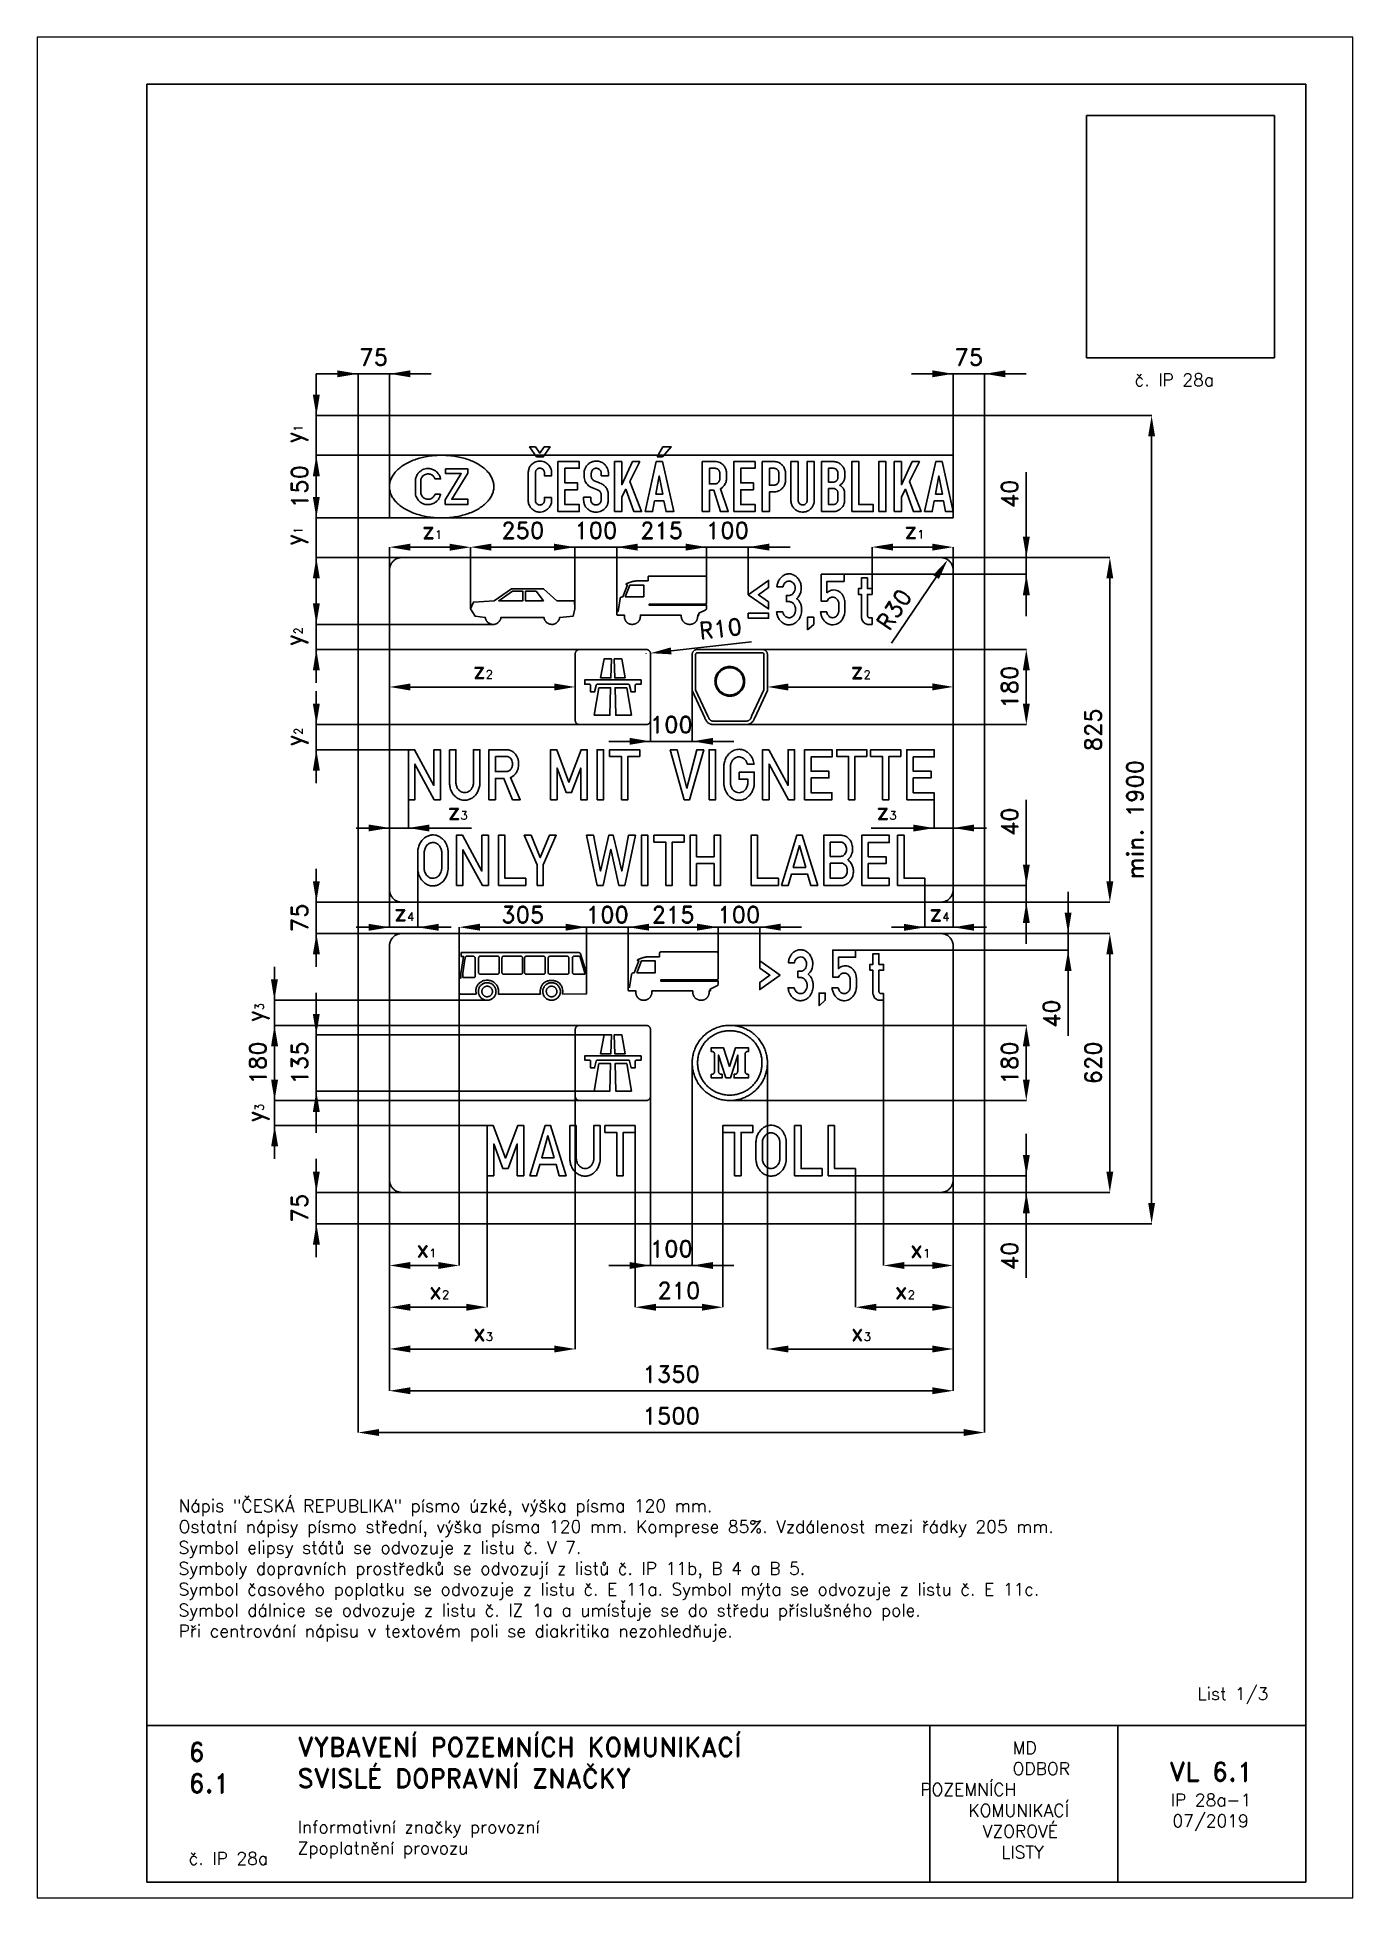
# Paper-space layout 'IP 28a-1-silniční-1' of a CAD drawing. Header units: millimetres. Extents: x 0 to 210, y 0 to 297.
# The model-space entities are those that its viewports show. They can reach past a viewport. Long polylines and large blocks are cut down to what shows.
import ezdxf

# ---------------------------------------------------------------- set-up
doc = ezdxf.new("R2010")
doc.units = ezdxf.units.MM
doc.header["$LTSCALE"] = 5
doc.linetypes.add('ACAD_ISO02W100', pattern=[15, 12, -3])
for name, color, linetype in [('Kóty', 2, 'Continuous'), ('Rozpiska', 7, 'Continuous'), ('Značka', 7, 'Continuous')]:
    doc.layers.add(name, color=color, linetype=linetype)
doc.layers.add('Rámeček', color=6, linetype='Continuous', plot=False)
doc.styles.get("Standard").update_dxf_attribs({"font": 'romand.shx', "height": 40})
doc.dimstyles.get("Standard").update_dxf_attribs({"dimtxt": 40, "dimasz": 50, "dimexe": 0.18, "dimexo": 0.0625, "dimgap": 20, "dimtad": 1, "dimdec": 0, "dimzin": 0, "dimdsep": 46, "dimtxsty": 'Standard', "dimcen": 0.09, "dimadec": 0, "dimazin": 0, "dimtfac": 1, "dimtdec": 0, "dimtofl": 0, "dimtmove": 0, "dimatfit": 3, "dimfxl": 1, "dimtolj": 1, "dimtzin": 0, "dimarcsym": 0})
picture_1 = doc.add_image_def('image1.png', size_in_pixel=(1772, 2286))

psp = doc.layouts.new('IP 28a-1-silniční-1')

# ---------------------------------------------------------------- texts
at = {"layer": 'Rozpiska', "color": 7, "attachment_point": 1}
for s, width, heights, insert, char_height in [('\\pi2.16976;{\\C6;č. IP 28a}', 18.911, [2.67], (173, 243.3), 2), ('Nápis "ČESKÁ REPUBLIKA" písmo úzké, výška písma 120 mm.\\POstatní nápisy písmo střední, výška písma 120 mm. Komprese 85%. Vzdálenost mezi řádky 205 mm.{\\H2.08333x; }\\PSymbol elipsy států se odvozuje z listu č. V 7.{\\H1.47222x; }\\PSymboly dopravních prostředků se odvozují z listů č. IP 11b, B 4 a B 5.{\\H1.67593x; }\\PSymbol časového poplatku se odvozuje z listu č. E 11a. Symbol mýta se odvozuje z listu č. E 11c.{\\H1.60802x; }\\PSymbol dálnice se odvozuje z listu č. IZ 1a a umísťuje se do středu příslušného pole.{\\H1.63066x; }\\PPři centrování nápisu v textovém poli se diakritika nezohledňuje.{\\H1.62311x; }', 176.0872, [0], (22.56, 63.58), 2), ('List 1/3', 13.9221, [0], (185.21, 33.59), 2), ('6', 149.0422, [0], (24.17, 24.77), 3), ('{\\C6;VYBAVENÍ POZEMNÍCH KOMUNIKACÍ\\P}SVISLÉ DOPRAVNÍ ZNAČKY{\\H1.34524x; }', 149.0422, [0], (41.56, 25.56), 3), ('\\pi14.7414;{\\C6;MD\\P\\pi2.36044;}ODBOR POZEMNÍCH{\\H1.57143x; }\\P\\pi7.69378;KOMUNIKACÍ{\\H1.5x; }\\P\\pi9.97949;{\\C6;VZOROVÉ\\H1.47619x; \\H0.67742x;\\P\\pi12.93187;LISTY\\H1.26984x; }', 33.1018, [0], (140.95, 24.95), 2), ('\\pi1.03113;{\\H1.5x;\\C6;VL 6.1\\P\\pi1.26919;\\H0.66667x;IP 28a-1\\H1.66666x; \\H0.6x;\\P\\pi1.5549;07/2019\\H1.80159x; }', 16.0623, [0], (179.66, 21.61), 2), ('6.1', 149.0422, [0], (24.17, 19.78), 3), ('{\\C6;Informativní značky provozní\\P}Zpoplatnění provozu{\\H1.83333x; }', 149.0422, [0], (41.56, 12.29), 2), ('{\\C6;č. IP 28a}', 15.8293, [2.67], (24.17, 7.28), 2)]:
    psp.add_mtext_dynamic_manual_height_columns(s, width=width, gutter_width=100, heights=heights, dxfattribs=dict(at, insert=insert, char_height=char_height))

msp = doc.modelspace()

# ---------------------------------------------------------------- texts
at = {"layer": 'Kóty', "char_height": 40, "attachment_point": 5}
for s, insert in [('\\A1;75', (37.5, 2075)), ('\\A1;75', (1462.5, 2075)), ('\\A1;100', (884.3, 1660.1)), ('\\A1;100', (750, 1195)), ('\\A1;305', (394.3, 740)), ('\\A1;100', (596.8, 740)), ('\\A1;215', (754.3, 740)), ('\\A1;100', (911.8, 740.1)), ('\\A1;100', (750, -60))]:
    msp.add_mtext(s, dxfattribs=dict(at, insert=insert))
at = {"layer": 'Kóty', "char_height": 40, "attachment_point": 1, "rotation": 90}
for s, insert in [('y{\\H0.5x;1}', (-173.5, 1868.7)), ('y{\\H0.5x;1}', (-173.5, 1623.7)), ('y{\\H0.5x;2}', (-173.5, 1383.6)), ('y{\\H0.5x;2}', (-172.9, 1143.3)), ('y{\\H0.5x;3}', (-266.2, 483.4)), ('y{\\H0.5x;3}', (-266.4, 242.8))]:
    msp.add_mtext_dynamic_manual_height_columns(s, width=46.105, gutter_width=200, heights=[0], dxfattribs=dict(at, insert=insert))
at = {"layer": 'Kóty', "char_height": 40, "attachment_point": 5, "rotation": 90}
for s, insert in [('\\A1;40', (1560, 1747.4)), ('\\A1;40', (1560, 962.3)), ('\\A1;75', (-140, 732.5)), ('\\A1;40', (1660, 502.6)), ('\\A1;135', (-140.1, 385)), ('\\A1;75', (-140, 37.5)), ('\\A1;40', (1560, -77.4))]:
    msp.add_mtext(s, dxfattribs=dict(at, insert=insert))
at = {"layer": 'Kóty', "char_height": 40, "attachment_point": 1}
for s, insert in [('z{\\H0.5x;1}', (153.2, 1680.1)), ('z{\\H0.5x;1}', (1308.1, 1680.5)), ('z{\\H0.5x;2}', (274.9, 1345.2)), ('z{\\H0.5x;2}', (1179.5, 1345)), ('z{\\H0.5x;3}', (214.3, 1007.8)), ('z{\\H0.5x;3}', (1241.3, 1007.7)), ('z{\\H0.5x;4}', (86.3, 765.1)), ('z{\\H0.5x;4}', (1367.9, 764.8)), ('x{\\H0.5x;1}', (139.3, -40)), ('x{\\H0.5x;1}', (1321.9, -40.6)), ('x{\\H0.5x;2}', (170, -139.8)), ('x{\\H0.5x;2}', (1285.2, -140.2)), ('x{\\H0.5x;3}', (275, -240.3)), ('x{\\H0.5x;3}', (1179.9, -240.3))]:
    msp.add_mtext_dynamic_manual_height_columns(s, width=46.105, gutter_width=200, heights=[0], dxfattribs=dict(at, insert=insert))

# ---------------------------------------------------------------- blocks, each defined once
blk = doc.blocks.new('*D0')
at = {"layer": 'Defpoints', "color": 0, "transparency": 16777216}
for p in [(519.3, 1620), (269.3, 1472.2), (519.3, 1472.2)]:
    blk.add_point(p, dxfattribs=at)
at = {"layer": 'Kóty', "color": 0, "lineweight": -2, "transparency": 16777216}
for p, q in [((269.3, 1472.3), (269.3, 1620.2)), ((319.3, 1620), (469.3, 1620)), ((519.3, 1472.3), (519.3, 1620.2))]:
    blk.add_line(p, q, dxfattribs=at)
at = {"layer": 'Kóty', "color": 0, "transparency": 16777216}
for points in [[(319.3, 1628.3), (319.3, 1611.7), (269.3, 1620)], [(469.3, 1628.3), (469.3, 1611.7), (519.3, 1620)]]:
    blk.add_solid(points, dxfattribs=at)
at = {"layer": 'Kóty', "color": 0, "transparency": 16777216, "insert": (394.3, 1660), "char_height": 40, "attachment_point": 5}
blk.add_mtext('\\A1;250', dxfattribs=at)
blk = doc.blocks.new('*D1')
at = {"layer": 'Defpoints', "color": 0, "transparency": 16777216}
for p in [(619.3, 1620), (519.3, 1472.2), (619.3, 1463)]:
    blk.add_point(p, dxfattribs=at)
at = {"layer": 'Kóty', "color": 0, "lineweight": -2, "transparency": 16777216}
for p, q in [((469.3, 1620), (419.3, 1620)), ((519.3, 1472.3), (519.3, 1620.2)), ((619.3, 1463.1), (619.3, 1620.2)), ((669.3, 1620), (719.3, 1620))]:
    blk.add_line(p, q, dxfattribs=at)
at = {"layer": 'Kóty', "color": 0, "transparency": 16777216}
for points in [[(469.3, 1628.3), (469.3, 1611.7), (519.3, 1620)], [(669.3, 1628.3), (669.3, 1611.7), (619.3, 1620)]]:
    blk.add_solid(points, dxfattribs=at)
at = {"layer": 'Kóty', "color": 0, "transparency": 16777216, "insert": (569.3, 1660), "char_height": 40, "attachment_point": 5}
blk.add_mtext('\\A1;100', dxfattribs=at)
blk = doc.blocks.new('*D2')
at = {"layer": 'Defpoints', "color": 0, "transparency": 16777216}
for p in [(834.3, 1620), (834.3, 1544.5), (619.3, 1462.5)]:
    blk.add_point(p, dxfattribs=at)
at = {"layer": 'Kóty', "color": 0, "lineweight": -2, "transparency": 16777216}
for p, q in [((619.3, 1462.6), (619.3, 1620.2)), ((669.3, 1620), (784.3, 1620)), ((834.3, 1544.6), (834.3, 1620.2))]:
    blk.add_line(p, q, dxfattribs=at)
at = {"layer": 'Kóty', "color": 0, "transparency": 16777216}
for points in [[(669.3, 1628.3), (669.3, 1611.7), (619.3, 1620)], [(784.3, 1628.3), (784.3, 1611.7), (834.3, 1620)]]:
    blk.add_solid(points, dxfattribs=at)
at = {"layer": 'Kóty', "color": 0, "transparency": 16777216, "insert": (726.8, 1660), "char_height": 40, "attachment_point": 5}
blk.add_mtext('\\A1;215', dxfattribs=at)
blk = doc.blocks.new('*D3')
at = {"layer": 'Defpoints', "color": 0, "transparency": 16777216}
for p in [(201.6, 1840), (-100, 1690), (198.4, 1690)]:
    blk.add_point(p, dxfattribs=at)
at = {"layer": 'Kóty', "color": 0, "lineweight": -2, "transparency": 16777216}
for p, q in [((201.6, 1840), (-100.2, 1840)), ((-100, 1790), (-100, 1740)), ((198.3, 1690), (-100.2, 1690))]:
    blk.add_line(p, q, dxfattribs=at)
at = {"layer": 'Kóty', "color": 0, "transparency": 16777216}
for points in [[(-108.3, 1790), (-91.7, 1790), (-100, 1840)], [(-108.3, 1740), (-91.7, 1740), (-100, 1690)]]:
    blk.add_solid(points, dxfattribs=at)
at = {"layer": 'Kóty', "color": 0, "transparency": 16777216, "insert": (-140, 1765), "char_height": 40, "attachment_point": 5, "rotation": 90}
blk.add_mtext('\\A1;150', dxfattribs=at)
blk = doc.blocks.new('*D4')
at = {"layer": 'Defpoints', "color": 0, "transparency": 16777216}
for p in [(968.2, 1375), (928, 1195), (1600, 1195)]:
    blk.add_point(p, dxfattribs=at)
at = {"layer": 'Kóty', "color": 0, "lineweight": -2, "transparency": 16777216}
for p, q in [((968.2, 1375), (1600.2, 1375)), ((1600, 1325), (1600, 1245)), ((928, 1195), (1600.2, 1195))]:
    blk.add_line(p, q, dxfattribs=at)
at = {"layer": 'Kóty', "color": 0, "transparency": 16777216}
for points in [[(1591.7, 1325), (1608.3, 1325), (1600, 1375)], [(1591.7, 1245), (1608.3, 1245), (1600, 1195)]]:
    blk.add_solid(points, dxfattribs=at)
at = {"layer": 'Kóty', "color": 0, "transparency": 16777216, "insert": (1560, 1285), "char_height": 40, "attachment_point": 5, "rotation": 90}
blk.add_mtext('\\A1;180', dxfattribs=at)
blk = doc.blocks.new('*D5')
at = {"layer": 'Defpoints', "color": 0, "transparency": 16777216}
for p in [(891.2, 475), (1600, 475), (888.8, 295)]:
    blk.add_point(p, dxfattribs=at)
at = {"layer": 'Kóty', "color": 0, "lineweight": -2, "transparency": 16777216}
for p, q in [((891.2, 475), (1600.2, 475)), ((1600, 345), (1600, 425)), ((888.9, 295), (1600.2, 295))]:
    blk.add_line(p, q, dxfattribs=at)
at = {"layer": 'Kóty', "color": 0, "transparency": 16777216}
for points in [[(1591.7, 425), (1608.3, 425), (1600, 475)], [(1591.7, 345), (1608.3, 345), (1600, 295)]]:
    blk.add_solid(points, dxfattribs=at)
at = {"layer": 'Kóty', "color": 0, "transparency": 16777216, "insert": (1560, 385), "char_height": 40, "attachment_point": 5, "rotation": 90}
blk.add_mtext('\\A1;180', dxfattribs=at)
blk = doc.blocks.new('*D6')
at = {"layer": 'Defpoints', "color": 0, "transparency": 16777216}
for p in [(1395, 695), (1800, 695), (1395, 75)]:
    blk.add_point(p, dxfattribs=at)
at = {"layer": 'Kóty', "color": 0, "lineweight": -2, "transparency": 16777216}
for p, q in [((1395.1, 695), (1800.2, 695)), ((1800, 125), (1800, 645)), ((1395.1, 75), (1800.2, 75))]:
    blk.add_line(p, q, dxfattribs=at)
at = {"layer": 'Kóty', "color": 0, "transparency": 16777216}
for points in [[(1791.7, 645), (1808.3, 645), (1800, 695)], [(1791.7, 125), (1808.3, 125), (1800, 75)]]:
    blk.add_solid(points, dxfattribs=at)
at = {"layer": 'Kóty', "color": 0, "transparency": 16777216, "insert": (1760, 385), "char_height": 40, "attachment_point": 5, "rotation": 90}
blk.add_mtext('\\A1;620', dxfattribs=at)
blk = doc.blocks.new('*D7')
at = {"layer": 'Defpoints', "color": 0, "transparency": 16777216}
for p in [(1395, 1595), (1800, 1595), (1395, 770)]:
    blk.add_point(p, dxfattribs=at)
at = {"layer": 'Kóty', "color": 0, "lineweight": -2, "transparency": 16777216}
for p, q in [((1395.1, 1595), (1800.2, 1595)), ((1800, 820), (1800, 1545)), ((1395.1, 770), (1800.2, 770))]:
    blk.add_line(p, q, dxfattribs=at)
at = {"layer": 'Kóty', "color": 0, "transparency": 16777216}
for points in [[(1791.7, 1545), (1808.3, 1545), (1800, 1595)], [(1791.7, 820), (1808.3, 820), (1800, 770)]]:
    blk.add_solid(points, dxfattribs=at)
at = {"layer": 'Kóty', "color": 0, "transparency": 16777216, "insert": (1760, 1182.5), "char_height": 40, "attachment_point": 5, "rotation": 90}
blk.add_mtext('\\A1;825', dxfattribs=at)
blk = doc.blocks.new('*D8')
at = {"layer": 'Defpoints', "color": 0, "transparency": 16777216}
for p in [(1500, 1935), (1500, 0), (1900, 0)]:
    blk.add_point(p, dxfattribs=at)
at = {"layer": 'Kóty', "color": 0, "lineweight": -2, "transparency": 16777216}
for p, q in [((1500.1, 1935), (1900.2, 1935)), ((1900, 1885), (1900, 50)), ((1500.1, 0), (1900.2, 0))]:
    blk.add_line(p, q, dxfattribs=at)
at = {"layer": 'Kóty', "color": 0, "transparency": 16777216}
for points in [[(1891.7, 1885), (1908.3, 1885), (1900, 1935)], [(1891.7, 50), (1908.3, 50), (1900, 0)]]:
    blk.add_solid(points, dxfattribs=at)
at = {"layer": 'Kóty', "color": 0, "transparency": 16777216, "insert": (1860, 967.5), "char_height": 40, "attachment_point": 5, "rotation": 90}
blk.add_mtext('\\A1;min. 1900', dxfattribs=at)
blk = doc.blocks.new('*D9')
at = {"layer": 'Defpoints', "color": 0, "transparency": 16777216}
for p in [(530, 475), (-200, 295), (530, 295)]:
    blk.add_point(p, dxfattribs=at)
at = {"layer": 'Kóty', "color": 0, "lineweight": -2, "transparency": 16777216}
for p, q in [((529.9, 475), (-200.2, 475)), ((-200, 425), (-200, 345)), ((529.9, 295), (-200.2, 295))]:
    blk.add_line(p, q, dxfattribs=at)
at = {"layer": 'Kóty', "color": 0, "transparency": 16777216}
for points in [[(-208.3, 425), (-191.7, 425), (-200, 475)], [(-208.3, 345), (-191.7, 345), (-200, 295)]]:
    blk.add_solid(points, dxfattribs=at)
at = {"layer": 'Kóty', "color": 0, "transparency": 16777216, "insert": (-240, 385), "char_height": 40, "attachment_point": 5, "rotation": 90}
blk.add_mtext('\\A1;180', dxfattribs=at)
blk = doc.blocks.new('*D10')
at = {"layer": 'Defpoints', "color": 0, "transparency": 16777216}
for p in [(663.1, 218.8), (873.1, 218.8), (873.1, -200)]:
    blk.add_point(p, dxfattribs=at)
at = {"layer": 'Kóty', "color": 0, "lineweight": -2, "transparency": 16777216}
for p, q in [((663.1, 218.8), (663.1, -200.2)), ((873.1, 218.8), (873.1, -200.2)), ((713.1, -200), (823.1, -200))]:
    blk.add_line(p, q, dxfattribs=at)
at = {"layer": 'Kóty', "color": 0, "transparency": 16777216}
for points in [[(713.1, -191.7), (713.1, -208.3), (663.1, -200)], [(823.1, -191.7), (823.1, -208.3), (873.1, -200)]]:
    blk.add_solid(points, dxfattribs=at)
at = {"layer": 'Kóty', "color": 0, "transparency": 16777216, "insert": (768.1, -160), "char_height": 40, "attachment_point": 5}
blk.add_mtext('\\A1;210', dxfattribs=at)
blk = doc.blocks.new('*D11')
at = {"layer": 'Defpoints', "color": 0, "transparency": 16777216}
for p in [(75, 105), (1425, 105), (1425, -400)]:
    blk.add_point(p, dxfattribs=at)
at = {"layer": 'Kóty', "color": 0, "lineweight": -2, "transparency": 16777216}
for p, q in [((75, 104.9), (75, -400.2)), ((1425, 104.9), (1425, -400.2)), ((125, -400), (1375, -400))]:
    blk.add_line(p, q, dxfattribs=at)
at = {"layer": 'Kóty', "color": 0, "transparency": 16777216}
for points in [[(125, -391.7), (125, -408.3), (75, -400)], [(1375, -391.7), (1375, -408.3), (1425, -400)]]:
    blk.add_solid(points, dxfattribs=at)
at = {"layer": 'Kóty', "color": 0, "transparency": 16777216, "insert": (750, -360), "char_height": 40, "attachment_point": 5}
blk.add_mtext('\\A1;1350', dxfattribs=at)
blk = doc.blocks.new('*D12')
at = {"layer": 'Defpoints', "color": 0, "transparency": 16777216}
for p in [(0, 0), (1500, 0), (1500, -500)]:
    blk.add_point(p, dxfattribs=at)
at = {"layer": 'Kóty', "color": 0, "lineweight": -2, "transparency": 16777216}
for p, q in [((0, -0.1), (0, -500.2)), ((1500, -0.1), (1500, -500.2)), ((50, -500), (1450, -500))]:
    blk.add_line(p, q, dxfattribs=at)
at = {"layer": 'Kóty', "color": 0, "transparency": 16777216}
for points in [[(50, -491.7), (50, -508.3), (0, -500)], [(1450, -491.7), (1450, -508.3), (1500, -500)]]:
    blk.add_solid(points, dxfattribs=at)
at = {"layer": 'Kóty', "color": 0, "transparency": 16777216, "insert": (750, -460), "char_height": 40, "attachment_point": 5}
blk.add_mtext('\\A1;1500', dxfattribs=at)
blk = doc.blocks.new('*D15')
at = {"layer": 'Defpoints', "color": 0, "transparency": 16777216}
for p in [(1395, 1565), (1411.8, 1589.9)]:
    blk.add_point(p, dxfattribs=at)
at = {"layer": 'Kóty', "color": 0, "lineweight": -2, "transparency": 16777216}
blk.add_line((1277.1, 1390.1), (1383.8, 1548.4), dxfattribs=at)
at = {"layer": 'Kóty', "color": 0, "transparency": 16777216}
blk.add_solid([(1376.9, 1553.1), (1390.7, 1543.8), (1411.8, 1589.9)], dxfattribs=at)
at = {"layer": 'Kóty', "color": 0, "transparency": 16777216, "insert": (1283.3, 1470.9), "char_height": 40, "attachment_point": 5, "rotation": 56.0152}
blk.add_mtext('\\A1;R30', dxfattribs=at)
blk = doc.blocks.new('*D16')
at = {"layer": 'Defpoints', "color": 0, "transparency": 16777216}
for p in [(690, 1365), (699.9, 1366.1)]:
    blk.add_point(p, dxfattribs=at)
at = {"layer": 'Kóty', "color": 0, "lineweight": -2, "transparency": 16777216}
for p, q in [((942.2, 1393), (749.6, 1371.6)), ((689.9, 1365), (690.1, 1365)), ((690, 1364.9), (690, 1365.1))]:
    blk.add_line(p, q, dxfattribs=at)
at = {"layer": 'Kóty', "color": 0, "transparency": 16777216}
blk.add_solid([(748.7, 1379.9), (750.6, 1363.3), (699.9, 1366.1)], dxfattribs=at)
at = {"layer": 'Kóty', "color": 0, "transparency": 16777216, "insert": (867.8, 1425), "char_height": 40, "attachment_point": 5, "rotation": 6.3257}
blk.add_mtext('\\A1;R10', dxfattribs=at)

# ---------------------------------------------------------------- dimensions: what is measured, and where the dimension line sits
at = {"layer": 'Kóty'}
dim = msp.add_linear_dim(base=(1900, 0), p1=(1500, 1935), p2=(1500, 0), angle=90, text='min. 1900', dimstyle='Standard', dxfattribs=at)
dim.commit()
dim.dimension.update_dxf_attribs({"geometry": '*D8', "text_midpoint": (1860, 967.5)})
for base, p1, p2, picture, middle in [((-100, 1690), (201.6, 1840), (198.4, 1690), '*D3', (-140, 1765)), ((1800, 1595), (1395, 770), (1395, 1595), '*D7', (1760, 1182.5)), ((1600, 1195), (968.2, 1375), (928, 1195), '*D4', (1560, 1285)), ((1800, 695), (1395, 75), (1395, 695), '*D6', (1760, 385)), ((-200, 295), (530, 475), (530, 295), '*D9', (-240, 385)), ((1600, 475), (888.8, 295), (891.2, 475), '*D5', (1560, 385))]:
    dim = msp.add_linear_dim(base=base, p1=p1, p2=p2, angle=90, dimstyle='Standard', dxfattribs=at)
    dim.commit()
    dim.dimension.update_dxf_attribs({"geometry": picture, "text_midpoint": middle})
for base, p1, p2, picture, middle in [((519.3, 1620), (269.3, 1472.2), (519.3, 1472.2), '*D0', (394.3, 1660)), ((834.3, 1620), (619.3, 1462.5), (834.3, 1544.5), '*D2', (726.8, 1660)), ((873.1, -200), (663.1, 218.8), (873.1, 218.8), '*D10', (768.1, -160)), ((1425, -400), (75, 105), (1425, 105), '*D11', (750, -360)), ((1500, -500), (0, 0), (1500, 0), '*D12', (750, -460))]:
    dim = msp.add_linear_dim(base=base, p1=p1, p2=p2, dimstyle='Standard', dxfattribs=at)
    dim.commit()
    dim.dimension.update_dxf_attribs({"geometry": picture, "text_midpoint": middle})
dim = msp.add_linear_dim(base=(619.3, 1620), p1=(519.3, 1472.2), p2=(619.3, 1463), dimstyle='Standard', dxfattribs=at)
dim.commit()
dim.dimension.update_dxf_attribs({"geometry": '*D1', "text_midpoint": (569.3, 1620), "dimtype": 160})
for center, mpoint, picture, middle in [((1395, 1565), (1411.8, 1589.9), '*D15', (1316.5, 1448.5)), ((690, 1365), (699.9, 1366.1), '*D16', (872.2, 1385.2))]:
    dim = msp.add_radius_dim(center=center, mpoint=mpoint, dimstyle='Standard', dxfattribs=at)
    dim.commit()
    dim.dimension.update_dxf_attribs({"geometry": picture, "text_midpoint": middle, "dimtype": 164})

# ---------------------------------------------------------------- linework, layer by layer
at = {"layer": 'Kóty'}
for p, q in [((175, 2035), (-100, 2035)), ((-100, 1985), (-100, 2035)), ((-100, 2035), (-100, 1495)), ((0, 1935.1), (0, 2035.2)), ((75, 1840.1), (75, 2035.2)), ((125, 2035), (175, 2035)), ((1375, 2035), (1325, 2035)), ((1325, 2035), (1600, 2035)), ((1425, 1840.1), (1425, 2035.2)), ((1500, 1935.1), (1500, 2035.2)), ((-0.1, 1935), (-100.2, 1935)), ((193.4, 1839.9), (-100.2, 1839.9)), ((-100, 1740), (-100, 1790)), ((-100, 1789.9), (-100, 1739.9)), ((1600, 1799.8), (1600, 1455)), ((1600, 1645), (1600, 1799.8)), ((198.2, 1690), (-100.2, 1690)), ((75, 1565.1), (75, 1620.2)), ((219.3, 1619.8), (115, 1620)), ((269.3, 1472.3), (269.3, 1620.2)), ((469.3, 1620), (1034.3, 1620.1)), ((784.3, 1620.1), (734.3, 1620.1)), ((834.3, 1544.7), (834.3, 1620.3)), ((934.3, 1506.2), (934.3, 1620.3)), ((1230.7, 1520.9), (1230.7, 1620.2)), ((1280.7, 1620), (1375, 1620)), ((1425, 1565.1), (1425, 1620.2)), ((104.9, 1595), (-100.2, 1595)), ((1395.1, 1595), (1600.2, 1595)), ((-100, 1475.1), (-100, 1515.1)), ((-100, 1515.1), (-100, 1295)), ((1163.9, 1555), (1600.2, 1555)), ((324.2, 1435.1), (-100.2, 1435.1)), ((529.9, 1375), (-100.2, 1375)), ((-100, 1235), (-100, 1275)), ((-100, 1275), (-100, 1055)), ((75, 1285.1), (75, 1285.2)), ((470, 1285), (125, 1285)), ((520, 1285.1), (520, 1285.2)), ((700, 1284.9), (700, 1154.8)), ((800, 1284.9), (800, 1154.8)), ((980, 1285.1), (980, 1285.2)), ((1030, 1285), (1375, 1285)), ((1425, 1285.1), (1425, 1285.2)), ((529.9, 1195), (-100.2, 1195)), ((120.5, 1135), (-100.2, 1135)), ((900, 1155), (600, 1155)), ((850, 1155), (900, 1155)), ((75, 1014.9), (75, 947.3)), ((120.5, 1014.9), (120.5, 947.3)), ((1379.3, 1014.9), (1379.3, 947.3)), ((1425, 1014.9), (1425, 947.3)), ((1600, 1014.7), (1600, 670)), ((1600, 859.9), (1600, 1014.7)), ((271.5, 947.5), (-5, 947.5)), ((75, 947.6), (75, 947.7)), ((160.5, 947.5), (271.5, 947.5)), ((1228.4, 947.5), (1505, 947.5)), ((1339.3, 947.5), (1228.4, 947.5)), ((1425, 947.6), (1425, 947.7)), ((-100, 810), (-100, 850)), ((-100, 850), (-100, 615)), ((142.8, 850.7), (142.8, 709.7)), ((1357.2, 809.9), (1357.2, 709.6)), ((1357.3, 809.9), (1600.2, 809.9)), ((104.9, 770), (-100.2, 770)), ((75, 799.9), (75, 709.7)), ((1395.1, 770), (1600.2, 770)), ((1425, 799.9), (1425, 709.6)), ((1700, 450.2), (1700, 795)), ((104.9, 695), (-100.2, 695)), ((222.8, 709.9), (-5, 709.9)), ((182.8, 709.9), (222.8, 709.9)), ((241.8, 569.7), (241.8, 710.2)), ((291.8, 710), (496.8, 710)), ((446.8, 710), (1061.8, 710.1)), ((496.8, 710), (446.8, 710)), ((546.8, 600.1), (546.8, 710.2)), ((546.8, 600.1), (546.8, 710.2)), ((646.8, 561), (646.8, 710.2)), ((646.8, 560.9), (646.8, 710.2)), ((696.8, 710), (811.8, 710)), ((696.8, 710), (746.8, 710)), ((811.8, 710.1), (761.8, 710.1)), ((861.8, 632.9), (861.8, 710.3)), ((861.8, 637.4), (861.8, 710.2)), ((961.8, 629.3), (961.8, 710.3)), ((1277.2, 709.8), (1505, 709.8)), ((1317.2, 709.8), (1277.2, 709.8)), ((1395.1, 695), (1700.2, 695)), ((1191.4, 655), (1700.2, 655)), ((-200.2, 615), (-200, 155)), ((-200.2, 575), (-200.2, 615)), ((1700, 605), (1700, 450.2)), ((310.1, 535), (-200.4, 535)), ((-100.1, 502.5), (-100.1, 552.5)), ((-100.1, 552.5), (-100.1, 217.5)), ((241.8, 554.2), (241.8, -100.2)), ((1258.1, 535), (1258.1, -100.2)), ((529.9, 475), (-200.4, 475)), ((588.7, 452.5), (-100.3, 452.5)), ((-200.2, 435), (-200.2, 395)), ((-200, 335), (-200, 375)), ((800, 386.1), (800, -100.2)), ((980, 384.9), (980, -300.2)), ((564.9, 317.5), (-100.3, 317.5)), ((529.9, 295), (-200.2, 295)), ((520, 304.9), (520, -300.2)), ((700, 304.9), (700, -100.2)), ((309.1, 235), (-200.2, 235)), ((1600, -129.8), (1600, 214.9)), ((-100, 115), (-100, 155)), ((-100, 155), (-100, -80)), ((75, 104.9), (75, -100.2)), ((75, 104.9), (75, -200.2)), ((75, 104.9), (75, -300.2)), ((309.2, 115), (309.2, -200.2)), ((1190.8, 114.9), (1190.8, -200.2)), ((1190.9, 114.9), (1600.2, 114.9)), ((1425, 104.9), (1425, -300.2)), ((1425, 104.9), (1425, -200.2)), ((1425, 104.9), (1425, -100.2)), ((104.9, 75), (-100.2, 75)), ((1395.1, 75), (1600.2, 75)), ((-0.1, 0), (-100.2, 0)), ((1600, 25), (1600, -129.8)), ((115, -100), (191.8, -100)), ((900, -100), (600, -100)), ((850, -100), (900, -100)), ((1308.1, -100), (1375, -100)), ((115, -200), (259.2, -200)), ((1240.8, -200), (1375, -200)), ((115, -300), (470, -300)), ((1030, -300), (1375, -300))]:
    msp.add_line(p, q, dxfattribs=at)
for points in [[(-50, 2043.3), (-50, 2026.7), (0, 2035)], [(125, 2043.3), (125, 2026.7), (75, 2035)], [(1375, 2043.3), (1375, 2026.7), (1425, 2035)], [(1550, 2043.3), (1550, 2026.7), (1500, 2035)], [(-108.3, 1985), (-91.7, 1985), (-100, 1935)], [(-108.3, 1789.9), (-91.7, 1789.9), (-100, 1839.9)], [(-108.3, 1740), (-91.7, 1740), (-100, 1690)], [(125, 1628.3), (125, 1611.7), (75, 1620)], [(219.3, 1628.2), (219.3, 1611.5), (269.3, 1619.8)], [(784.3, 1628.4), (784.3, 1611.8), (834.3, 1620.1)], [(984.3, 1628.4), (984.3, 1611.8), (934.3, 1620.1)], [(1280.7, 1628.5), (1280.7, 1611.8), (1230.7, 1620.2)], [(1375, 1628.3), (1375, 1611.7), (1425, 1620)], [(1591.7, 1645), (1608.3, 1645), (1600, 1595)], [(-108.3, 1545), (-91.7, 1545), (-100, 1595)], [(1591.7, 1505), (1608.3, 1505), (1600, 1555)], [(-108.3, 1485.1), (-91.7, 1485.1), (-100, 1435.1)], [(-108.3, 1325), (-91.7, 1325), (-100, 1375)], [(125, 1293.5), (125, 1276.8), (75, 1285.2)], [(470, 1293.5), (470, 1276.8), (520, 1285.2)], [(1030, 1293.5), (1030, 1276.8), (980, 1285.2)], [(1375, 1293.7), (1375, 1277), (1425, 1285.4)], [(-108.3, 1245), (-91.7, 1245), (-100, 1195)], [(650, 1163.3), (650, 1146.7), (700, 1155)], [(850, 1163.3), (850, 1146.7), (800, 1155)], [(-108.3, 1085), (-91.7, 1085), (-100, 1135)], [(25, 956), (25, 939.3), (75, 947.7)], [(170.5, 955.8), (170.5, 939.2), (120.5, 947.5)], [(1329.3, 955.6), (1329.3, 939), (1379.3, 947.3)], [(1475, 955.8), (1475, 939.2), (1425, 947.5)], [(1591.7, 859.9), (1608.3, 859.9), (1600, 809.9)], [(-108.3, 820), (-91.7, 820), (-100, 770)], [(1591.7, 720), (1608.3, 720), (1600, 770)], [(25.3, 718.1), (25.3, 701.4), (75.3, 709.8)], [(192.8, 718.1), (192.8, 701.4), (142.8, 709.7)], [(291.8, 718.3), (291.8, 701.7), (241.8, 710)], [(496.8, 718.3), (496.8, 701.7), (546.8, 710)], [(496.8, 718.3), (496.8, 701.7), (546.8, 710)], [(696.8, 718.3), (696.8, 701.7), (646.8, 710)], [(696.8, 718.3), (696.8, 701.7), (646.8, 710)], [(811.8, 718.4), (811.8, 701.8), (861.8, 710.1)], [(811.8, 718.3), (811.8, 701.7), (861.8, 710)], [(1011.8, 718.4), (1011.8, 701.8), (961.8, 710.1)], [(1307.5, 718), (1307.5, 701.4), (1357.5, 709.7)], [(1475, 718.2), (1475, 701.5), (1425, 709.8)], [(1691.7, 745), (1708.3, 745), (1700, 695)], [(-108.2, 645), (-91.5, 645), (-99.8, 695)], [(1691.7, 605), (1708.3, 605), (1700, 655)], [(-208.7, 585), (-192, 585), (-200.4, 535)], [(-108.4, 502.5), (-91.8, 502.5), (-100.1, 452.5)], [(-206.8, 435), (-193.5, 435), (-200.2, 475)], [(-206.7, 335), (-193.3, 335), (-200, 295)], [(-108.4, 267.5), (-91.8, 267.5), (-100.1, 317.5)], [(-208.2, 185), (-191.5, 185), (-199.8, 235)], [(1591.7, 164.9), (1608.3, 164.9), (1600, 114.9)], [(-108.3, 125), (-91.7, 125), (-100, 75)], [(1591.7, 25), (1608.3, 25), (1600, 75)], [(-108.2, -50), (-91.5, -50), (-99.8, 0)], [(125, -91.7), (125, -108.3), (75, -100)], [(191.8, -91.7), (191.8, -108.3), (241.8, -100)], [(650, -91.7), (650, -108.3), (700, -100)], [(850, -91.7), (850, -108.3), (800, -100)], [(1308.1, -91.7), (1308.1, -108.3), (1258.1, -100)], [(1375, -91.7), (1375, -108.3), (1425, -100)], [(125, -191.7), (125, -208.3), (75, -200)], [(259.2, -191.7), (259.2, -208.3), (309.2, -200)], [(1240.8, -191.7), (1240.8, -208.3), (1190.8, -200)], [(1375, -191.7), (1375, -208.3), (1425, -200)], [(125, -291.5), (125, -308.2), (75, -299.8)], [(470, -291.7), (470, -308.3), (520, -300)], [(1030, -291.7), (1030, -308.3), (980, -300)], [(1375, -291.7), (1375, -308.3), (1425, -300)]]:
    msp.add_solid(points, dxfattribs=at)
at = {"layer": 'Značka', "color": 5}
for points in [[(0, 0), (0, 1935), (1500, 1935), (1500, 0), (0, 0)], [(426.8, 1836.1), (443.4, 1836.1), (459.5, 1860), (445.6, 1859.8), (434.9, 1845.2), (424.6, 1859.9), (410.5, 1859.9), (426.8, 1836.1)], [(716.4, 1836.2), (728.8, 1836.2), (750, 1859.9), (730, 1859.9), (716.4, 1836.2)], [(208.1, 1722.5), (208.1, 1733.2), (246.8, 1796), (209.6, 1796), (209.6, 1807.5), (262.9, 1807.5), (262.9, 1797.5), (224.1, 1734.7), (262.9, 1734.7), (262.9, 1722.5), (208.1, 1722.5)], [(478.3, 1705), (478.3, 1825), (529.6, 1825), (529.6, 1809.1), (495.3, 1809.1), (495.3, 1773.7), (525.4, 1773.7), (525.4, 1757.6), (495.3, 1757.6), (495.3, 1722.1), (529.6, 1722.1), (529.6, 1705), (478.3, 1705)], [(614.3, 1705), (614.3, 1825), (631.4, 1825), (631.4, 1769.4), (657.2, 1825), (674.5, 1825), (650.7, 1776.8), (678.6, 1705), (660.3, 1705), (641, 1758.5), (631.4, 1740.5), (631.4, 1705), (614.3, 1705)], [(687.1, 1705), (713.7, 1825), (728.7, 1825), (755.6, 1705), (737.3, 1705), (732.3, 1730.7), (710, 1730.7), (705.2, 1705), (687.1, 1705)], [(713, 1746.8), (729.4, 1746.8), (721.2, 1790.6), (713, 1746.8)], [(899.4, 1705), (899.4, 1825), (950.7, 1825), (950.7, 1809.1), (916.4, 1809.1), (916.4, 1773.7), (946.5, 1773.7), (946.5, 1757.6), (916.4, 1757.6), (916.4, 1722.1), (950.7, 1722.1), (950.7, 1705), (899.4, 1705)], [(1182.1, 1705), (1182.1, 1825), (1199.3, 1825), (1199.3, 1722), (1233.6, 1722), (1233.6, 1705), (1182.1, 1705)], [(1246.6, 1705), (1246.6, 1825), (1263.7, 1825), (1263.7, 1705), (1246.6, 1705)], [(1283.7, 1705), (1283.7, 1825), (1300.8, 1825), (1300.8, 1769.4), (1326.7, 1825), (1343.9, 1825), (1320.1, 1776.8), (1348, 1705), (1329.7, 1705), (1310.5, 1758.5), (1300.8, 1740.5), (1300.8, 1705), (1283.7, 1705)], [(1356.5, 1705), (1383.1, 1825), (1398.2, 1825), (1425, 1705), (1406.7, 1705), (1401.8, 1730.7), (1379.4, 1730.7), (1374.6, 1705), (1356.5, 1705)], [(1382.5, 1746.8), (1398.9, 1746.8), (1390.6, 1790.6), (1382.5, 1746.8)], [(639.8, 1501.1), (684, 1501.1), (684, 1529.2), (650.8, 1529.2), (639.8, 1501.1)], [(934.3, 1506.1), (982.8, 1540.4), (982.8, 1523.3), (958.5, 1506.1), (982.8, 1489), (982.8, 1471.9), (934.3, 1506.1)], [(369.4, 1514.3), (336.7, 1491.7), (394.7, 1491.7), (394.7, 1514.3), (369.4, 1514.3)], [(400.8, 1514.3), (400.8, 1491.7), (443.7, 1491.7), (426.3, 1514.3), (400.8, 1514.3)], [(934.3, 1461.6), (982.8, 1461.6), (982.8, 1449.6), (934.3, 1449.6), (934.3, 1461.6)], [(1076.2, 1422), (1076.2, 1452.2), (1090.9, 1452.2), (1090.9, 1435), (1076.2, 1422)], [(120.5, 1015), (120.5, 1135), (135.2, 1135), (181.5, 1049.4), (181.5, 1135), (197.1, 1135), (197, 1015), (182.4, 1015), (135.9, 1100.5), (135.9, 1015), (120.5, 1015)], [(461, 1015), (461, 1135), (475.6, 1135), (504.8, 1057), (534, 1135), (548.6, 1135), (548.6, 1015), (533, 1015), (533, 1091.1), (511.1, 1032.3), (498.4, 1032.3), (476.5, 1091.1), (476.5, 1015), (461, 1015)], [(572.4, 1015), (572.4, 1135), (587.8, 1135), (587.8, 1015), (572.4, 1015)], [(630.6, 1015), (630.6, 1118.8), (602.3, 1118.8), (602.3, 1135), (674.5, 1135), (674.5, 1118.8), (646.1, 1118.8), (646.1, 1015), (630.6, 1015)], [(781.1, 1015), (747.3, 1135), (763.9, 1135), (787.5, 1042.8), (811.2, 1135), (827.6, 1135), (793.9, 1015), (781.1, 1015)], [(840.3, 1015), (840.3, 1135), (855.8, 1135), (855.8, 1015), (840.3, 1015)], [(968.6, 1015), (968.6, 1135), (983.3, 1135), (1029.6, 1049.4), (1029.6, 1135), (1045.2, 1135), (1045.1, 1015), (1030.5, 1015), (984.1, 1100.5), (984.1, 1015), (968.6, 1015)], [(1069, 1015), (1069, 1135), (1134.8, 1135), (1134.8, 1117.7), (1084.5, 1117.7), (1084.5, 1083.5), (1127.4, 1083.5), (1127.4, 1067.4), (1084.5, 1067.4), (1084.5, 1032.1), (1134.7, 1032.1), (1134.7, 1015), (1069, 1015)], [(1174.3, 1015), (1174.3, 1118.8), (1145.9, 1118.8), (1145.9, 1135), (1218.1, 1135), (1218.1, 1118.8), (1189.7, 1118.8), (1189.7, 1015), (1174.3, 1015)], [(1255.4, 1015), (1255.4, 1118.8), (1227, 1118.8), (1227, 1135), (1299.2, 1135), (1299.2, 1118.8), (1270.8, 1118.8), (1270.8, 1015), (1255.4, 1015)], [(1313.6, 1015), (1313.6, 1135), (1379.4, 1135), (1379.4, 1117.7), (1329.1, 1117.7), (1329.1, 1083.5), (1372, 1083.5), (1372, 1067.4), (1329.1, 1067.4), (1329.1, 1032.1), (1379.3, 1032.1), (1379.3, 1015), (1313.6, 1015)], [(235.6, 810), (235.6, 930), (250.3, 930), (296.6, 844.4), (296.6, 930), (312.2, 930), (312.1, 810), (297.5, 810), (251, 895.5), (251, 810), (235.6, 810)], [(336, 810), (336, 930), (351.5, 930), (351.5, 827.2), (401.5, 827.2), (401.5, 810), (336, 810)], [(428.7, 810), (428.7, 859.4), (397.7, 930), (414.1, 930), (436, 876.5), (457.9, 930), (474.3, 930), (443.3, 859.4), (443.3, 810), (428.7, 810)], [(572.7, 810), (547.2, 930), (563.8, 930), (580.1, 844.4), (600.1, 930), (611.1, 930), (631.1, 844.4), (647.6, 930), (664.1, 930), (638.4, 810), (624.7, 810), (605.5, 896.5), (586.4, 810), (572.7, 810)], [(678.5, 810), (678.5, 930), (694, 930), (694, 810), (678.5, 810)], [(736.8, 810), (736.8, 913.8), (708.4, 913.8), (708.4, 930), (780.6, 930), (780.6, 913.8), (752.2, 913.8), (752.2, 810), (736.8, 810)], [(795, 810), (795, 930), (810.5, 930), (810.5, 878.5), (852.4, 878.5), (852.4, 930), (868, 930), (868, 810), (852.4, 810), (852.4, 862.4), (810.5, 862.4), (810.5, 810), (795, 810)], [(940.8, 810), (940.8, 930), (956.3, 930), (956.3, 827.2), (1006.3, 827.2), (1006.3, 810), (940.8, 810)], [(1013.6, 810), (1050.5, 930), (1063.4, 930), (1100.4, 810), (1084, 810), (1076.4, 836.8), (1037.4, 836.8), (1029.9, 810), (1013.6, 810)], [(1071.9, 852.8), (1057, 905.5), (1042, 852.8), (1071.9, 852.8)], [(1205.9, 810), (1205.9, 930), (1271.7, 930), (1271.7, 912.7), (1221.4, 912.7), (1221.4, 878.5), (1264.3, 878.5), (1264.3, 862.4), (1221.4, 862.4), (1221.4, 827.1), (1271.6, 827.1), (1271.6, 810), (1205.9, 810)], [(1291.7, 810), (1291.7, 930), (1307.2, 930), (1307.2, 827.2), (1357.2, 827.2), (1357.2, 810), (1291.7, 810)], [(667.3, 601.1), (711.5, 601.1), (711.5, 629.2), (678.3, 629.2), (667.3, 601.1)], [(1010.3, 595), (961.8, 629.3), (961.8, 612.1), (986, 595), (961.8, 577.9), (961.8, 560.7), (1010.3, 595)], [(1103.7, 522), (1103.7, 552.2), (1118.4, 552.2), (1118.4, 535), (1103.7, 522)], [(309.2, 115), (309.2, 235), (323.8, 235), (353, 157), (382.2, 235), (396.7, 235), (396.7, 115), (381.2, 115), (381.2, 191.1), (359.3, 132.3), (346.6, 132.3), (324.7, 191.1), (324.7, 115), (309.2, 115)], [(411.2, 115), (448.2, 235), (461, 235), (498, 115), (481.7, 115), (474, 141.8), (435, 141.8), (427.5, 115), (411.2, 115)], [(619.3, 115), (619.3, 218.8), (590.9, 218.8), (590.9, 235), (663.1, 235), (663.1, 218.8), (634.7, 218.8), (634.7, 115), (619.3, 115)], [(901.4, 115), (901.4, 218.8), (873.1, 218.8), (873.1, 235), (945.2, 235), (945.2, 218.8), (916.9, 218.8), (916.9, 115), (901.4, 115)], [(1045.3, 115), (1045.3, 235), (1060.8, 235), (1060.8, 132.2), (1110.8, 132.2), (1110.8, 115), (1045.3, 115)], [(1125.3, 115), (1125.3, 235), (1140.8, 235), (1140.8, 132.2), (1190.8, 132.2), (1190.8, 115), (1125.3, 115)], [(469.5, 157.8), (454.6, 210.5), (439.7, 157.8), (469.5, 157.8)]]:
    msp.add_lwpolyline(points, dxfattribs=at)
for points in [[(325, 1765), (325, 1764.5, -0.002798), (325, 1764, -0.0537), (323.7, 1754.1, -0.05317), (320.3, 1744.6, -0.053728), (314.7, 1735.1, -0.040659), (307.4, 1726.7, -0.036844), (297.8, 1718.3, -0.030779), (287.2, 1711.3, -0.029217), (274.5, 1704.7, -0.024838), (261.1, 1699.6, -0.023712), (246.1, 1695.3, -0.021662), (230.8, 1692.3, -0.021219), (214.6, 1690.5, -0.020606), (198.4, 1690, -0.020627), (182.2, 1690.7, -0.021378), (166.1, 1692.8, -0.021891), (150.9, 1696, -0.024174), (136.1, 1700.5, -0.02529), (122.9, 1705.9, -0.029676), (110.5, 1712.7, -0.031602), (100.1, 1719.8, -0.038852), (90.9, 1728.4, -0.041402), (84, 1736.9, -0.05135), (78.8, 1746.5, -0.052631), (75.9, 1756.1, -0.057801), (75, 1766, -0.057726), (76.3, 1775.9, -0.05151), (79.7, 1785.4, -0.050013), (85.3, 1794.9, -0.040212), (92.6, 1803.4, -0.037676), (102.1, 1811.7, -0.030766), (112.8, 1818.7, -0.028949), (125.5, 1825.3, -0.024822), (138.9, 1830.4, -0.023774), (153.9, 1834.8, -0.021669), (169.2, 1837.7, -0.021201), (185.4, 1839.5, -0.020606), (201.6, 1840, -0.020634), (217.8, 1839.3, -0.021384), (233.9, 1837.2, -0.021884), (249.1, 1834, -0.02416), (263.9, 1829.5, -0.025298), (277.1, 1824.1, -0.029673), (289.5, 1817.3, -0.031585), (299.9, 1810.2, -0.038933), (309.1, 1801.7, -0.04141), (315.9, 1793.1, -0.050813), (321.2, 1783.5, -0.050077), (324.1, 1774.4, -0.05734), (325, 1765)], [(197.4, 1746.8), (197.1, 1745.2), (196.7, 1743.7, -0.074263), (193.4, 1736.1, -0.073341), (188, 1729.7, -0.087478), (179.7, 1724.2, -0.087037), (170, 1721.9, -0.081779), (160.7, 1722.4, -0.082624), (152.1, 1725.9, -0.082248), (144.8, 1731.9, -0.076598), (139.7, 1739.9, -0.049053), (137.8, 1744.9, -0.064047), (137.2, 1750.1, -0.006458), (137.2, 1750.7, -0.002156), (137.2, 1751.3), (137.2, 1779.8), (137.2, 1780.7), (137.3, 1781.6, -0.076272), (139.5, 1789.8, -0.076926), (144.1, 1797.1, -0.073281), (150, 1802.7, -0.069821), (157.2, 1806.4, -0.059246), (163.9, 1808, -0.060642), (170.8, 1808, -0.068013), (178.4, 1806.2, -0.066402), (185.3, 1802.4, -0.053993), (190.1, 1798.3, -0.055371), (193.8, 1793.3, -0.038267), (195.7, 1789.6, -0.040688), (196.9, 1785.7), (197.2, 1784.4), (197.5, 1783.2), (184.2, 1783.2), (183.6, 1784.5), (183.1, 1785.8, 0.060783), (180.8, 1789.2, 0.062716), (177.8, 1792, 0.078728), (173.3, 1794.4, 0.078038), (168.2, 1795.3, 0.073285), (163.4, 1794.9, 0.073365), (158.9, 1793.1, 0.070009), (155.2, 1790.4, 0.070277), (152.4, 1786.7, 0.038755), (151.3, 1784.4, 0.035398), (150.5, 1782), (150.2, 1780.6, 0.028822), (150, 1779.2), (150, 1778.8), (150, 1778.4), (150, 1751.5), (150.1, 1751), (150.1, 1750.4, 0.059568), (151.1, 1746.1, 0.068122), (153.1, 1742.2, 0.072004), (156.1, 1738.8, 0.068624), (159.9, 1736.3, 0.071719), (164.4, 1734.8, 0.073117), (169.2, 1734.7, 0.082605), (174.5, 1736, 0.081779), (179.1, 1739, 0.058784), (181.7, 1741.9, 0.059245), (183.6, 1745.2), (183.9, 1746), (184.2, 1746.8), (197.4, 1746.8)], [(463.2, 1739.2), (463.2, 1730.9), (463.2, 1730.5), (463.2, 1730.1, -0.058393), (462.7, 1725.9, -0.043514), (461.3, 1721.8, -0.074593), (456.9, 1714.3, -0.081614), (450.4, 1708.5, -0.069956), (444.1, 1705.3, -0.069161), (437.1, 1704, -0.086249), (428, 1704.9, -0.086655), (419.6, 1708.8, -0.07015), (414.2, 1713.6, -0.067922), (410.2, 1719.7, -0.047375), (408.4, 1724.3, -0.050886), (407.5, 1729.1), (407.5, 1729.7), (407.4, 1730.3), (407.4, 1798.8), (407.5, 1799.1), (407.5, 1799.5, -0.025633), (408, 1803.6, -0.037674), (409.1, 1807.6, -0.078236), (412.7, 1814.6, -0.077454), (418.2, 1820.2, -0.05547), (423, 1823.2, -0.051631), (428.2, 1825.1, -0.050443), (433.6, 1826, -0.052951), (439.2, 1825.8, -0.065991), (445.9, 1824, -0.064097), (451.9, 1820.6, -0.055942), (456.4, 1816.6, -0.058585), (459.8, 1811.7, -0.054981), (462, 1806.5, -0.050277), (463.1, 1800.8), (463.2, 1800.2), (463.3, 1799.6), (463.3, 1790.8), (446.1, 1790.8), (446.1, 1798.8), (446.1, 1799.3), (446, 1799.8, 0.065464), (445.4, 1802.2, 0.058062), (444.2, 1804.3, 0.075713), (442, 1806.7, 0.082062), (439.2, 1808.3, 0.103131), (435, 1809.1, 0.106134), (430.9, 1808.1, 0.080113), (428.4, 1806.5, 0.074153), (426.4, 1804.2, 0.05656), (425.3, 1802, 0.053196), (424.7, 1799.7), (424.6, 1799.2), (424.5, 1798.7), (424.5, 1731.9), (424.6, 1731.5), (424.6, 1731.1, 0.059877), (425.1, 1728.5, 0.06401), (426.3, 1726, 0.083811), (428.6, 1723.4, 0.087815), (431.6, 1721.7, 0.089757), (435.1, 1720.9, 0.089075), (438.5, 1721.5, 0.078247), (441.3, 1722.8, 0.073544), (443.6, 1724.9, 0.068931), (445.2, 1727.5, 0.069955), (446, 1730.3), (446.1, 1730.8), (446.1, 1731.2), (446.1, 1739.2), (463.2, 1739.2)], [(557.3, 1739.4), (557.3, 1733), (557.3, 1732.6), (557.3, 1732.3, 0.067864), (558.1, 1728.9, 0.080256), (559.8, 1725.7, 0.070867), (561.8, 1723.6, 0.068457), (564.4, 1722.1, 0.072187), (567.6, 1721.2, 0.059822), (570.9, 1721.1, 0.062284), (574.2, 1721.8, 0.080541), (577.2, 1723.4, 0.082207), (579.6, 1725.8, 0.072873), (581.2, 1728.8), (581.6, 1729.8, 0.024305), (581.8, 1730.9), (581.9, 1731.4), (581.9, 1731.8), (581.9, 1745.9), (581.9, 1746.4, 0.012311), (581.9, 1746.9, 0.057487), (581.5, 1748.9, 0.041312), (580.7, 1750.9, 0.041789), (579.7, 1752.8, 0.055545), (578.2, 1754.4), (577.2, 1755.3), (576, 1756), (575.5, 1756.2), (575, 1756.5), (559.3, 1762.8), (559, 1762.9), (558.6, 1763.1, -0.037052), (555.8, 1764.5), (553.2, 1766.2, -0.047627), (548.9, 1770, -0.053387), (545.4, 1774.5, -0.061656), (542.7, 1780.4, -0.062525), (541.4, 1786.7), (541.4, 1787.2), (541.3, 1787.7), (541.3, 1798, -0.002747), (541.3, 1798.8, -0.007972), (541.4, 1799.7, -0.052105), (542.1, 1804.2, -0.041823), (543.6, 1808.5, -0.059292), (547.2, 1814.6, -0.064897), (552.1, 1819.7, -0.07047), (558.5, 1823.7, -0.069023), (565.7, 1825.8, -0.059156), (572.1, 1826.1, -0.059512), (578.4, 1825, -0.073674), (585.8, 1821.6, -0.072359), (591.9, 1816.3, -0.058719), (595.7, 1811, -0.059708), (598.2, 1805, -0.02532), (598.8, 1802.4, -0.025622), (599.2, 1799.7), (599.2, 1799.1), (599.3, 1798.6), (599.3, 1790.8), (582.1, 1790.8), (582.1, 1797.2), (582.1, 1797.6), (582, 1797.9, 0.026954), (581.7, 1800, 0.049617), (581, 1802, 0.084177), (579.3, 1804.7, 0.070653), (576.8, 1806.8, 0.066989), (574, 1808.2, 0.070667), (570.9, 1808.8, 0.096881), (566.5, 1808.3, 0.097758), (562.6, 1806.1, 0.080395), (560.3, 1803.6, 0.088287), (558.9, 1800.5, 0.027249), (558.6, 1799.3, 0.013968), (558.5, 1798.1), (558.4, 1797.7), (558.4, 1797.4), (558.4, 1789.6), (558.4, 1789.3), (558.4, 1789, 0.043551), (558.9, 1786.7, 0.048719), (559.7, 1784.5, 0.048519), (560.8, 1782.6, 0.049316), (562.3, 1780.9), (563.3, 1780.1), (564.3, 1779.4), (564.7, 1779.2), (565.1, 1779), (578.1, 1773.8), (578.5, 1773.6), (578.9, 1773.4), (581.7, 1772.2), (584.4, 1770.9, -0.046384), (587.9, 1768.7, -0.037069), (590.9, 1766, -0.042533), (594.1, 1762.2, -0.047688), (596.5, 1757.9, -0.047331), (598.2, 1753.1, -0.041078), (599, 1748.1), (599.1, 1747.7), (599.1, 1747.3), (599.1, 1732.1), (599.1, 1731.8), (599.1, 1731.5, -0.015261), (598.6, 1728.1, -0.028852), (597.9, 1724.8, -0.069931), (595.2, 1718.2, -0.0664), (590.8, 1712.6, -0.060049), (585.7, 1708.5, -0.058488), (579.9, 1705.6, -0.0603), (573.2, 1704, -0.058871), (566.3, 1704, -0.077488), (557.5, 1706.3, -0.082894), (549.8, 1711.2, -0.070856), (544.8, 1716.8, -0.072713), (541.6, 1723.5, -0.034929), (540.7, 1727.2, -0.026625), (540.2, 1731), (540.1, 1731.4), (540.1, 1731.8), (540.1, 1739.4), (557.3, 1739.4)], [(824.1, 1705), (824.1, 1825), (855.6, 1825), (856.4, 1825), (857.2, 1825, -0.083799), (864.1, 1823.5, -0.068633), (870.4, 1819.9, -0.068535), (875.9, 1814.7, -0.072072), (879.7, 1808.4, -0.037612), (881.1, 1804.5, -0.030309), (882, 1800.5), (882.1, 1799.9), (882.1, 1799.3), (882.1, 1782.9), (882.1, 1782.2), (882, 1781.5, -0.034703), (881, 1776.6, -0.048196), (879.2, 1772, -0.049783), (876.8, 1767.9, -0.045031), (873.6, 1764.3, -0.027319), (871.4, 1762.3, -0.027155), (868.9, 1760.6), (868.3, 1760.2), (867.7, 1759.9), (886.4, 1705), (868.1, 1705), (852, 1756.3), (841.3, 1756.3), (841.3, 1705), (824.1, 1705)], [(841.3, 1808.8), (841.3, 1771.4), (854.4, 1771.4), (854.9, 1771.4), (855.3, 1771.4, 0.089622), (859.2, 1772.4, 0.095771), (862.4, 1774.7, 0.060611), (864, 1776.6, 0.045284), (865.1, 1778.8, 0.031462), (865.7, 1780.4, 0.044418), (866, 1782), (866.1, 1782.4), (866.1, 1782.9), (866.1, 1797.2), (866.1, 1797.6), (866, 1798, 0.033248), (865.7, 1800, 0.044554), (865, 1801.9, 0.062835), (863.7, 1804.2, 0.060988), (861.9, 1806.1, 0.053164), (860, 1807.4, 0.052841), (857.9, 1808.3), (856.5, 1808.6), (855.1, 1808.8), (854.6, 1808.8), (854.1, 1808.8), (841.3, 1808.8)], [(967.7, 1705), (967.7, 1825), (996.9, 1825), (997.5, 1825), (998.1, 1824.9, -0.041167), (1002.7, 1824.1, -0.044707), (1007.1, 1822.5, -0.066119), (1012.9, 1819, -0.064548), (1017.6, 1814.1, -0.047101), (1020.3, 1810, -0.048362), (1022.1, 1805.5, -0.025759), (1022.9, 1802.7, -0.018592), (1023.3, 1799.8), (1023.4, 1799.2), (1023.5, 1798.5), (1023.5, 1778.9), (1023.5, 1778.6), (1023.5, 1778.3, -0.064527), (1022.8, 1773.3, -0.04709), (1020.9, 1768.6, -0.058901), (1017.3, 1762.6, -0.069981), (1012.3, 1757.8, -0.063383), (1006.7, 1754.6, -0.051433), (1000.5, 1752.7), (999.1, 1752.4), (997.6, 1752.2), (996.9, 1752.2), (996.1, 1752.2), (984.8, 1752.2), (984.8, 1705), (967.7, 1705)], [(984.7, 1808.8), (984.7, 1768.3), (995.5, 1768.3), (996, 1768.3), (996.5, 1768.3, 0.069184), (999.4, 1768.9, 0.066862), (1002, 1770.2, 0.062164), (1004.1, 1772, 0.060169), (1005.7, 1774.1, 0.056575), (1006.8, 1776.5, 0.06059), (1007.3, 1779), (1007.3, 1779.3), (1007.4, 1779.7), (1007.4, 1797.8), (1007.3, 1798.4), (1007.2, 1799, 0.07129), (1006.4, 1802, 0.071697), (1004.7, 1804.6, 0.076352), (1002.3, 1806.8, 0.073106), (999.3, 1808.2), (998, 1808.6), (996.6, 1808.8), (996.1, 1808.8), (995.6, 1808.8), (984.7, 1808.8)], [(1036.5, 1825), (1053.6, 1825), (1053.6, 1732.1), (1053.6, 1731.7), (1053.6, 1731.3, 0.067167), (1054.4, 1728.1, 0.075845), (1056, 1725.3, 0.068358), (1057.8, 1723.3, 0.069827), (1060.2, 1722, 0.078521), (1063.1, 1721.1, 0.078181), (1066.2, 1721.3, 0.079609), (1069.3, 1722.3, 0.071934), (1071.9, 1724.2, 0.059193), (1073.5, 1726.1, 0.074856), (1074.6, 1728.3, 0.031674), (1074.9, 1729.5, 0.010077), (1075.1, 1730.7), (1075.1, 1731.1), (1075.2, 1731.4), (1075.2, 1825), (1092.3, 1825), (1092.3, 1730.9), (1092.3, 1730.4, -0.005244), (1092.2, 1729.8, -0.047703), (1091.8, 1726.1, -0.037012), (1090.6, 1722.5, -0.065506), (1087.1, 1715.8, -0.071513), (1082, 1710.3, -0.075386), (1075.4, 1706.2, -0.073929), (1067.9, 1704.2, -0.091692), (1058, 1704.6, -0.096265), (1049, 1708.5, -0.081688), (1042.8, 1714, -0.076619), (1038.7, 1721.1, -0.042951), (1037.2, 1725.5, -0.042384), (1036.5, 1730.1), (1036.5, 1730.5), (1036.5, 1731), (1036.5, 1825)], [(1109.3, 1705), (1109.3, 1825), (1138.6, 1825), (1139.2, 1824.9), (1139.7, 1824.9, -0.02589), (1143.6, 1824.2, -0.035148), (1147.3, 1823.1, -0.074855), (1154, 1819.5, -0.070459), (1159.5, 1814, -0.078697), (1163.7, 1806.8, -0.10149), (1165.1, 1798.8), (1165.1, 1798.5), (1165.1, 1798.2), (1165.1, 1786.3), (1165.1, 1786), (1165.1, 1785.7, -0.015112), (1164.7, 1783.2, -0.029494), (1164, 1780.7, -0.055654), (1162.4, 1777, -0.051297), (1160, 1773.6, -0.036999), (1158, 1771.4, -0.03847), (1155.6, 1769.6), (1154.4, 1768.8), (1153.1, 1768.1), (1154.4, 1767.3), (1155.6, 1766.5, -0.042054), (1158.6, 1764.1, -0.047547), (1161.1, 1761.2, -0.052215), (1163.2, 1757.8, -0.055116), (1164.4, 1754.1, -0.021404), (1164.7, 1752.4, -0.013641), (1165, 1750.7), (1165, 1750.3), (1165, 1749.9), (1165, 1731.8), (1165, 1731.4), (1165, 1730.9, -0.03504), (1164.3, 1726.7, -0.042058), (1163.1, 1722.6, -0.058953), (1160.4, 1717.5, -0.054157), (1156.6, 1713, -0.057038), (1151.7, 1709.1, -0.059273), (1146.1, 1706.5, -0.034901), (1142.7, 1705.5, -0.036607), (1139.3, 1705.1), (1138.5, 1705), (1137.7, 1705), (1109.3, 1705)], [(1126.5, 1808.8), (1126.5, 1775.6), (1137.5, 1775.6), (1137.9, 1775.6), (1138.4, 1775.7, 0.04629), (1141, 1776.2, 0.070765), (1143.4, 1777.3, 0.065219), (1145.2, 1778.7, 0.04684), (1146.7, 1780.5, 0.031849), (1147.6, 1782, 0.03733), (1148.3, 1783.6, 0.030297), (1148.7, 1784.9, 0.029545), (1148.9, 1786.2), (1149, 1786.5), (1149, 1786.8), (1149, 1797.5), (1149, 1797.9), (1148.9, 1798.2, 0.041883), (1148.4, 1800.7, 0.058735), (1147.4, 1803, 0.07291), (1145.7, 1805.4, 0.065147), (1143.3, 1807.2, 0.055502), (1141.2, 1808.3, 0.06833), (1138.9, 1808.7), (1138.3, 1808.8), (1137.7, 1808.8), (1126.5, 1808.8)], [(1126.5, 1760.5), (1126.5, 1722), (1137.3, 1722), (1137.7, 1722), (1138, 1722, 0.052672), (1140.3, 1722.4, 0.059082), (1142.5, 1723.3, 0.060387), (1144.6, 1724.7, 0.051062), (1146.3, 1726.4, 0.041029), (1147.4, 1728.2, 0.042022), (1148.3, 1730.1, 0.027625), (1148.7, 1731.2, 0.033707), (1148.9, 1732.4), (1148.9, 1732.8), (1149, 1733.2), (1149, 1748.8), (1149, 1749.4, 0.01126), (1148.9, 1750, 0.049349), (1148.5, 1752.1, 0.045787), (1147.7, 1754.1, 0.059513), (1146.2, 1756.5, 0.070441), (1144.3, 1758.3, 0.041497), (1142.8, 1759.2), (1141.2, 1759.9), (1140.1, 1760.3), (1139, 1760.5), (1138.5, 1760.5), (1137.9, 1760.5), (1126.5, 1760.5)], [(105, 770), (104.9, 770), (104.8, 770, -0.032179), (100.9, 770.3, -0.035457), (97.1, 771.1, -0.036267), (93.4, 772.3, -0.034424), (89.9, 774.1, -0.033732), (86.7, 776.2, -0.034078), (83.8, 778.8, -0.034204), (81.2, 781.7, -0.034213), (79.1, 784.9, -0.034036), (77.3, 788.4, -0.03341), (76.1, 792.1, -0.034124), (75.3, 795.9, -0.036744), (75, 799.8), (75, 799.9), (75, 800), (75, 1565), (75, 1565.1), (75, 1565.2, -0.032174), (75.3, 1569.1, -0.035445), (76.1, 1572.9, -0.036263), (77.3, 1576.6, -0.034405), (79.1, 1580.1, -0.03371), (81.2, 1583.3, -0.034093), (83.8, 1586.2, -0.034186), (86.7, 1588.8, -0.034242), (89.9, 1590.9), (93.4, 1592.7), (97.1, 1593.9), (100.9, 1594.7), (104.8, 1595), (104.9, 1595), (105, 1595), (1395, 1595), (1395.1, 1595), (1395.2, 1595, -0.032207), (1399.1, 1594.7, -0.035399), (1402.9, 1593.9, -0.036245), (1406.6, 1592.7, -0.034411), (1410.1, 1590.9, -0.033707), (1413.3, 1588.8, -0.034086), (1416.2, 1586.2, -0.03418), (1418.8, 1583.3, -0.034255), (1420.9, 1580.1, -0.03402), (1422.7, 1576.6, -0.033375), (1423.9, 1572.9, -0.034152), (1424.7, 1569.1, -0.036782), (1425, 1565.2), (1425, 1565.1), (1425, 1565), (1425, 800), (1425, 799.9), (1425, 799.8, -0.032211), (1424.7, 795.9, -0.035398), (1423.9, 792.1, -0.036257), (1422.7, 788.4, -0.034417), (1420.9, 784.9, -0.033707), (1418.8, 781.7, -0.034076), (1416.2, 778.8, -0.034203), (1413.3, 776.2, -0.034241), (1410.1, 774.1, -0.03402), (1406.6, 772.3, -0.03342), (1402.9, 771.1, -0.034121), (1399.1, 770.3, -0.03675), (1395.2, 770), (1395.1, 770), (1395, 770), (105, 770)], [(482.5, 1451.8), (482.2, 1450.2, -0.019063), (481.9, 1448.7, -0.03773), (481.1, 1446.4, -0.034567), (480, 1444.2, -0.03365), (478.6, 1442.2, -0.034426), (476.9, 1440.3, -0.034589), (475.1, 1438.7, -0.034459), (473, 1437.4), (470.8, 1436.3), (468.4, 1435.6), (466, 1435.1), (463.6, 1435), (461.1, 1435.2), (458.7, 1435.7), (456.4, 1436.5), (454.2, 1437.6), (452.2, 1439, -0.034719), (450.4, 1440.7, -0.034437), (448.8, 1442.5, -0.032989), (447.4, 1444.6, -0.034536), (446.3, 1446.8, -0.039766), (445.6, 1449.2), (445.3, 1450.5), (445.1, 1451.8), (445.1, 1451.8), (342.2, 1451.8), (342, 1451.8), (341.7, 1450.2, -0.019063), (341.4, 1448.7, -0.03773), (340.6, 1446.4, -0.034567), (339.5, 1444.2, -0.03365), (338.1, 1442.2, -0.034426), (336.4, 1440.3, -0.034589), (334.6, 1438.7), (332.5, 1437.4), (330.3, 1436.3), (327.9, 1435.6), (325.5, 1435.1), (323.1, 1435), (320.6, 1435.2), (318.2, 1435.7), (315.9, 1436.5), (313.7, 1437.6), (311.7, 1439), (309.9, 1440.7, -0.034437), (308.3, 1442.5, -0.032989), (306.9, 1444.6, -0.034536), (305.9, 1446.8, -0.039766), (305.1, 1449.2), (304.9, 1450.5), (304.6, 1451.8), (304.6, 1451.8), (280, 1454.5), (269.3, 1472.2), (276, 1488.4), (326, 1491.7), (367.5, 1520.4), (444.3, 1520.4), (476, 1491.7), (518.1, 1491.7), (519.3, 1472.2), (514.7, 1454.5), (482.7, 1451.8), (482.5, 1451.8)], [(773.9, 1457.3), (675.8, 1457.3), (675.8, 1457.3), (675.8, 1457.2), (675.8, 1457), (675.8, 1456.7), (675.8, 1456.4), (675.8, 1456.2), (675.8, 1455.9), (675.8, 1455.7), (675.9, 1455.5), (675.9, 1455.3), (675.9, 1455.1), (675.9, 1454.8), (675.9, 1454.8), (675.9, 1454.8), (675.9, 1454.6), (675.9, 1454.5, -0.003201), (675.9, 1454.2, -0.002973), (675.8, 1453.9, -0.007763), (675.8, 1453.2, -0.008299), (675.7, 1452.5, -0.011534), (675.6, 1451.5, -0.012062), (675.5, 1450.6), (675.3, 1449.7), (675, 1448.7), (674.8, 1448), (674.5, 1447.3), (674.2, 1446.4), (673.8, 1445.5), (673.3, 1444.7), (672.9, 1443.9), (672.5, 1443.3), (672, 1442.6), (671.5, 1442), (671, 1441.4), (670.6, 1441), (670.2, 1440.6), (669.6, 1440), (669, 1439.5), (668.3, 1439), (667.6, 1438.5), (667, 1438), (666.4, 1437.7), (665.7, 1437.3), (665, 1437), (664.5, 1436.7), (664, 1436.5), (663.3, 1436.3), (662.6, 1436), (661.7, 1435.8), (660.9, 1435.5), (660.2, 1435.4), (659.5, 1435.3), (658.7, 1435.2), (658, 1435.1), (657.4, 1435), (656.8, 1435), (656.1, 1435), (655.4, 1435), (654.5, 1435.1), (653.6, 1435.2), (652.9, 1435.3), (652.2, 1435.4), (651.5, 1435.6), (650.8, 1435.7), (650.2, 1435.9), (649.7, 1436.1), (649, 1436.4), (648.4, 1436.6), (647.6, 1437), (646.8, 1437.4), (646.1, 1437.8), (645.5, 1438.2), (644.9, 1438.6), (644.4, 1439.1), (643.9, 1439.5), (643.5, 1439.9), (643, 1440.4), (642.5, 1440.9), (641.9, 1441.5), (641.5, 1442.1), (641.1, 1442.7), (640.7, 1443.2), (640.4, 1443.8), (640.1, 1444.4), (639.8, 1444.8), (639.6, 1445.3), (639.3, 1445.9), (639.1, 1446.5), (638.7, 1447.5), (638.4, 1448.5), (638.2, 1449.3), (638.1, 1450.1), (637.9, 1451), (637.8, 1451.8), (637.7, 1452.5), (637.7, 1453.2, -0.010601), (637.7, 1454, -0.002217), (637.7, 1454.9), (637.7, 1455.2, -0.002622), (637.7, 1455.5, -0.002659), (637.7, 1455.7), (637.7, 1456), (637.7, 1456.2), (637.8, 1456.4), (637.8, 1456.6), (637.8, 1456.8), (637.8, 1457), (637.8, 1457.2), (637.8, 1457.3), (637.8, 1457.3), (622.8, 1457.3), (622.7, 1457.3), (622.7, 1457.3), (622.7, 1457.3), (622.7, 1457.3), (622.7, 1457.3), (622.7, 1457.3), (622.6, 1457.3), (622.6, 1457.3), (622.6, 1457.3), (622.6, 1457.3), (622.5, 1457.3), (622.5, 1457.3), (622.4, 1457.3), (622.2, 1457.3), (622.1, 1457.3), (621.9, 1457.3), (621.8, 1457.3), (621.7, 1457.3), (621.6, 1457.3), (621.5, 1457.4), (621.3, 1457.4), (621.2, 1457.4), (621.1, 1457.4), (621, 1457.4), (620.9, 1457.5), (620.8, 1457.5), (620.8, 1457.5), (620.7, 1457.5), (620.6, 1457.6), (620.6, 1457.6), (620.5, 1457.6), (620.4, 1457.6), (620.4, 1457.7), (620.3, 1457.7), (620.3, 1457.7), (620.2, 1457.7), (620.2, 1457.8), (620.1, 1457.8), (620.1, 1457.8), (620.1, 1457.8), (620, 1457.9), (620, 1457.9), (619.9, 1457.9), (619.9, 1458), (619.9, 1458), (619.8, 1458.1), (619.8, 1458.1), (619.8, 1458.1), (619.7, 1458.2), (619.7, 1458.2), (619.7, 1458.2), (619.7, 1458.3), (619.6, 1458.3), (619.6, 1458.4), (619.6, 1458.4), (619.6, 1458.4), (619.5, 1458.5), (619.5, 1458.5), (619.5, 1458.6), (619.5, 1458.6), (619.5, 1458.6), (619.4, 1458.7), (619.4, 1458.7), (619.4, 1458.8), (619.4, 1458.8), (619.4, 1458.9), (619.4, 1458.9), (619.4, 1459), (619.4, 1459), (619.3, 1459), (619.3, 1459.1), (619.3, 1459.1), (619.3, 1459.2), (619.3, 1459.2), (619.3, 1459.3), (619.3, 1459.4), (619.3, 1459.4), (619.3, 1459.5), (619.3, 1459.5), (619.3, 1459.5), (619.3, 1459.6), (619.3, 1459.7), (619.3, 1459.7), (619.3, 1459.7), (619.3, 1459.7), (619.3, 1459.7), (619.3, 1459.7), (619.3, 1459.8), (619.3, 1459.8), (619.3, 1459.8), (619.3, 1459.8), (619.3, 1459.8), (619.3, 1459.9), (619.3, 1459.9), (619.3, 1460), (619.3, 1460.1), (619.3, 1460.4), (619.3, 1460.6), (619.3, 1461), (619.3, 1461.3), (619.3, 1461.6), (619.3, 1462), (619.3, 1462.3), (619.3, 1462.5), (619.3, 1462.9), (619.3, 1463.2), (619.3, 1463.3, -0.005124), (619.3, 1463.5), (619.3, 1463.6), (619.3, 1463.7), (619.3, 1463.8), (619.3, 1464), (619.3, 1464.1), (619.4, 1464.2), (619.4, 1464.3), (619.4, 1464.4), (619.4, 1464.5), (619.4, 1464.5), (619.5, 1464.6), (619.5, 1464.7), (619.5, 1464.8), (619.5, 1464.8), (619.6, 1464.9), (619.6, 1464.9), (619.6, 1465), (619.6, 1465), (619.7, 1465.1), (619.7, 1465.2), (619.8, 1465.2), (619.8, 1465.3), (619.8, 1465.3), (619.9, 1465.4), (619.9, 1465.4), (619.9, 1465.5), (620, 1465.5), (620, 1465.6), (620.1, 1465.6), (620.1, 1465.7), (620.2, 1465.7), (620.2, 1465.7), (620.3, 1465.8), (620.3, 1465.8), (620.4, 1465.8), (620.4, 1465.9), (620.5, 1465.9), (620.5, 1465.9), (620.6, 1465.9), (620.6, 1466), (620.7, 1466), (620.8, 1466), (620.8, 1466.1), (620.9, 1466.1), (621, 1466.1), (621, 1466.1), (621.1, 1466.1), (621.1, 1466.1), (621.2, 1466.2), (621.2, 1466.2), (621.3, 1466.2), (621.3, 1466.2), (621.4, 1466.2), (621.4, 1466.2), (621.4, 1466.2), (621.5, 1466.2), (621.5, 1466.2), (621.6, 1466.2), (621.6, 1466.2), (621.7, 1466.2), (621.8, 1466.3), (621.8, 1466.3), (621.9, 1466.3), (622, 1466.3), (622, 1466.3), (622.1, 1466.3), (622.1, 1466.3), (622.2, 1466.3), (622.2, 1466.3), (622.2, 1466.3), (622.3, 1466.3), (622.3, 1466.3), (622.3, 1466.3), (622.3, 1466.3), (622.4, 1466.3), (622.4, 1466.3), (622.4, 1466.3), (622.4, 1466.3), (622.4, 1466.3), (622.4, 1466.3), (627.4, 1497), (627.4, 1497), (627.4, 1497.1), (627.4, 1497.1), (627.4, 1497.1), (627.4, 1497.1), (627.4, 1497.1), (627.4, 1497.2), (627.4, 1497.2), (627.4, 1497.3), (627.4, 1497.3), (627.5, 1497.4), (627.5, 1497.4), (627.5, 1497.5), (627.5, 1497.5), (627.5, 1497.5), (627.5, 1497.6), (627.5, 1497.6), (627.5, 1497.6), (627.5, 1497.6), (627.6, 1497.7), (627.6, 1497.8), (627.7, 1498), (627.7, 1498.1), (627.8, 1498.4), (627.9, 1498.6), (628.1, 1498.8), (628.2, 1499), (628.3, 1499.2), (628.4, 1499.3), (628.6, 1499.5), (628.7, 1499.7), (628.8, 1499.7), (628.8, 1499.7), (628.8, 1499.7), (628.8, 1499.7), (628.8, 1499.7), (628.8, 1499.7), (628.8, 1499.7), (628.8, 1499.7), (628.8, 1499.7), (628.9, 1499.7), (628.9, 1499.7), (628.9, 1499.8), (628.9, 1499.8), (628.9, 1499.8), (628.9, 1499.8), (629, 1499.8), (629.1, 1499.9), (629.2, 1500), (629.5, 1500.1), (629.8, 1500.3), (630.2, 1500.5), (630.6, 1500.6), (631.1, 1500.7), (631.5, 1500.8), (631.9, 1500.9), (632.3, 1500.9), (632.6, 1500.9), (633, 1501), (633.1, 1501), (633.1, 1501), (633.1, 1501), (633.1, 1501), (633.2, 1501), (633.2, 1501), (633.2, 1501), (633.2, 1501), (633.3, 1501), (633.3, 1501), (633.4, 1501), (633.4, 1501), (633.5, 1501), (633.5, 1501), (633.5, 1501), (633.6, 1501), (633.6, 1501), (633.6, 1501), (644.7, 1529.4), (644.7, 1529.4), (644.7, 1529.4), (644.6, 1529.4), (644.6, 1529.4), (644.6, 1529.4), (644.6, 1529.4), (644.5, 1529.4), (644.5, 1529.4), (644.5, 1529.4), (644.5, 1529.4), (644.5, 1529.4), (644.4, 1529.4), (644.3, 1529.4), (644.1, 1529.4), (644, 1529.4), (643.9, 1529.4), (643.8, 1529.4), (643.6, 1529.5), (643.5, 1529.5), (643.4, 1529.5), (643.3, 1529.5), (643.2, 1529.6), (643.1, 1529.6), (643, 1529.7), (642.9, 1529.7), (642.8, 1529.7), (642.8, 1529.8), (642.7, 1529.8), (642.6, 1529.9), (642.6, 1529.9), (642.5, 1530), (642.4, 1530), (642.4, 1530.1), (642.3, 1530.1), (642.3, 1530.1), (642.2, 1530.2), (642.2, 1530.2), (642.2, 1530.3), (642.1, 1530.3), (642.1, 1530.3), (642.1, 1530.4), (642, 1530.4), (642, 1530.5), (642, 1530.6), (642, 1530.6), (641.9, 1530.6), (641.9, 1530.7), (641.9, 1530.7), (641.9, 1530.8), (641.9, 1530.8), (641.9, 1530.9), (641.9, 1530.9), (641.9, 1531), (641.9, 1531.1), (641.9, 1531.1), (641.9, 1531.2), (641.9, 1531.2), (641.9, 1531.3), (641.9, 1531.3), (641.9, 1531.4), (641.9, 1531.4), (641.9, 1531.5), (642, 1531.6), (642, 1531.6), (642, 1531.7), (642.1, 1531.7), (642.1, 1531.8), (642.1, 1531.9), (642.2, 1531.9), (642.2, 1531.9), (642.2, 1532), (642.3, 1532), (642.4, 1532.1), (642.4, 1532.2), (642.5, 1532.3), (642.6, 1532.3), (642.6, 1532.4), (642.7, 1532.4), (642.8, 1532.5), (642.8, 1532.5), (642.9, 1532.6), (643, 1532.6), (643.1, 1532.7), (643.3, 1532.8), (643.4, 1532.9), (643.6, 1533), (643.7, 1533), (643.9, 1533.1), (644, 1533.2), (644.1, 1533.2), (644.2, 1533.3), (644.4, 1533.3), (644.4, 1533.3), (644.5, 1533.4), (644.5, 1533.4), (644.6, 1533.4), (644.6, 1533.4), (644.7, 1533.4), (644.7, 1533.4), (644.7, 1533.4), (644.8, 1533.5), (644.8, 1533.5), (644.8, 1533.5), (644.9, 1533.5), (644.9, 1533.5), (645, 1533.5), (645, 1533.5), (645, 1533.5), (645, 1533.5), (645.1, 1533.6), (645.1, 1533.6), (645.1, 1533.6), (645.2, 1533.6), (645.3, 1533.6), (645.4, 1533.7), (645.5, 1533.7), (645.5, 1533.7), (645.6, 1533.7), (645.7, 1533.8), (645.7, 1533.8), (645.8, 1533.8), (645.9, 1533.8), (646.1, 1533.9), (646.4, 1534), (646.6, 1534.1), (646.9, 1534.2), (647.1, 1534.3), (647.3, 1534.4), (647.5, 1534.5), (647.7, 1534.5), (647.9, 1534.6), (648.1, 1534.7), (648.6, 1534.9), (649, 1535.1), (649.4, 1535.2), (649.8, 1535.3), (650.2, 1535.5), (650.6, 1535.6), (650.9, 1535.7), (651.2, 1535.8), (651.6, 1536), (652, 1536.1), (652.5, 1536.3), (653.1, 1536.5), (653.6, 1536.6), (654, 1536.8), (654.5, 1536.9), (655, 1537), (655.4, 1537.1), (655.7, 1537.2), (656.2, 1537.4), (656.7, 1537.5), (657.2, 1537.6), (657.7, 1537.7), (658.1, 1537.8), (658.5, 1537.9), (658.9, 1538), (659.4, 1538.1), (659.7, 1538.2), (660, 1538.3), (660.5, 1538.3), (660.9, 1538.4), (661.5, 1538.5), (662, 1538.6), (662.5, 1538.7), (663, 1538.8), (663.5, 1538.8), (663.9, 1538.9), (664.3, 1538.9), (664.7, 1539), (665.1, 1539), (665.5, 1539), (665.6, 1539), (665.7, 1539), (665.7, 1539), (665.7, 1539), (665.7, 1539), (665.7, 1539), (665.8, 1539), (665.9, 1539), (666, 1539.1), (666.1, 1539.1), (666.1, 1539.1), (666.2, 1539.1), (666.3, 1539.1), (666.4, 1539.1), (666.4, 1539.1), (666.5, 1539.1), (666.5, 1539.1), (666.5, 1539.1), (694.4, 1539.1), (694.4, 1547.2), (694.4, 1547.2), (694.4, 1547.2), (694.4, 1547.2), (694.4, 1547.2), (694.4, 1547.2), (694.4, 1547.3), (694.4, 1547.3), (694.4, 1547.3), (694.4, 1547.3), (694.4, 1547.4), (694.4, 1547.4), (694.4, 1547.4), (694.5, 1547.6), (694.5, 1547.8), (694.5, 1547.9), (694.5, 1548.1), (694.5, 1548.2), (694.5, 1548.3), (694.6, 1548.5), (694.6, 1548.6), (694.6, 1548.7), (694.6, 1548.8), (694.7, 1548.9), (694.7, 1549), (694.7, 1549.1), (694.7, 1549.2), (694.8, 1549.3), (694.8, 1549.3), (694.8, 1549.4), (694.9, 1549.5), (694.9, 1549.5), (694.9, 1549.6), (695, 1549.7), (695, 1549.7), (695.1, 1549.8), (695.1, 1549.8), (695.1, 1549.9), (695.2, 1549.9), (695.2, 1550), (695.2, 1550), (695.3, 1550), (695.3, 1550.1), (695.4, 1550.1), (695.4, 1550.2), (695.5, 1550.2), (695.5, 1550.3), (695.6, 1550.3), (695.6, 1550.3), (695.7, 1550.3), (695.7, 1550.4), (695.8, 1550.4), (695.8, 1550.4), (695.9, 1550.5), (696, 1550.5), (696.1, 1550.5), (696.1, 1550.6), (696.2, 1550.6), (696.3, 1550.6), (696.4, 1550.6), (696.4, 1550.6), (696.5, 1550.6), (696.6, 1550.7), (696.6, 1550.7), (696.7, 1550.7), (696.8, 1550.7), (696.9, 1550.7), (696.9, 1550.7), (697, 1550.7), (697, 1550.7), (697.1, 1550.7), (697.1, 1550.7), (697.2, 1550.7), (697.3, 1550.8), (697.4, 1550.8), (697.5, 1550.8), (697.6, 1550.8), (697.7, 1550.8), (697.8, 1550.8), (697.9, 1550.8), (698, 1550.8), (698.1, 1550.8), (698.2, 1550.8), (698.2, 1550.8), (698.2, 1550.8), (831.4, 1550.8), (831.5, 1550.8), (831.6, 1550.8), (832.1, 1550.7), (832.5, 1550.5), (832.9, 1550.3), (833.2, 1550), (833.6, 1549.6), (833.8, 1549.2), (834, 1548.8), (834.1, 1548.3), (834.2, 1547.9, -0.03248), (834.3, 1547.4), (834.3, 1547.3), (834.3, 1547.3), (834.3, 1547.2), (834.3, 1546.3), (834.3, 1545.4), (834.3, 1543.6), (834.3, 1541.8), (834.3, 1537.3), (834.3, 1532.8), (834.3, 1526.8), (834.3, 1520.8), (834.3, 1514.8), (834.3, 1508.7), (834.3, 1503.9), (834.3, 1499.1), (834.3, 1494), (834.3, 1488.9), (834.3, 1488), (834.3, 1487.1), (834.3, 1487), (834.3, 1487), (834.3, 1487), (834.3, 1487), (834.3, 1486.9), (834.3, 1486.8, -0.004329), (834.3, 1486.6), (834.3, 1486.5), (834.3, 1486.4), (834.2, 1486.3), (834.2, 1486.2), (834.2, 1486.1), (834.2, 1485.9), (834.2, 1485.8), (834.1, 1485.7), (834.1, 1485.6), (834.1, 1485.6), (834.1, 1485.5), (834.1, 1485.4), (834, 1485.4), (834, 1485.3), (834, 1485.3), (834, 1485.2), (833.9, 1485.1), (833.9, 1485.1), (833.8, 1485), (833.8, 1484.9), (833.8, 1484.9), (833.7, 1484.8), (833.7, 1484.8), (833.6, 1484.7), (833.6, 1484.7), (833.5, 1484.6), (833.5, 1484.6), (833.4, 1484.5), (833.4, 1484.5), (833.3, 1484.4), (833.2, 1484.4), (833.2, 1484.3), (833.1, 1484.3), (833, 1484.3), (833, 1484.2), (832.9, 1484.2), (832.9, 1484.2), (832.7, 1484.1), (832.6, 1484.1), (832.6, 1484.1), (832.5, 1484), (832.4, 1484), (832.3, 1484), (832.2, 1484), (832.1, 1484), (832, 1483.9), (831.9, 1483.9), (831.8, 1483.9), (831.6, 1483.9), (831.4, 1483.8), (831.3, 1483.8), (831.1, 1483.8), (831, 1483.8), (830.9, 1483.8), (830.8, 1483.8), (830.6, 1483.8), (830.4, 1483.8), (830.4, 1483.8), (830.4, 1483.8), (830.3, 1483.8), (830.3, 1483.8), (830.3, 1483.8), (830.2, 1483.8), (830.2, 1483.8), (830.2, 1483.8), (830.2, 1483.8), (830.1, 1483.8), (830.1, 1483.8), (830.1, 1483.8), (697.2, 1483.8), (697.2, 1480.9), (830.8, 1480.9), (831.8, 1480.9), (831.8, 1480.9), (831.8, 1480.9), (831.9, 1480.9), (831.9, 1480.9), (832, 1480.9), (832.1, 1480.9), (832.2, 1480.9), (832.3, 1480.9), (832.3, 1480.9), (832.4, 1480.9), (832.5, 1481), (832.6, 1481), (832.6, 1481), (832.7, 1481), (832.8, 1481), (832.9, 1481), (832.9, 1481), (833, 1481), (833.1, 1481), (833.1, 1481), (833.2, 1481.1), (833.3, 1481.1), (833.4, 1481.1), (833.4, 1481.1), (833.5, 1481.2), (833.5, 1481.2), (833.6, 1481.2), (833.7, 1481.2), (833.7, 1481.3), (833.7, 1481.3), (833.8, 1481.3), (833.8, 1481.4), (833.9, 1481.4), (833.9, 1481.4), (834, 1481.5), (834, 1481.5), (834.1, 1481.5), (834.1, 1481.6), (834.1, 1481.6), (834.2, 1481.6), (834.2, 1481.7), (834.2, 1481.7), (834.2, 1481.7), (834.2, 1481.8), (834.2, 1481.8), (834.2, 1481.8), (834.3, 1481.8), (834.3, 1481.8), (834.3, 1481.8), (834.3, 1481.8), (834.3, 1481.8), (834.3, 1481.8), (834.3, 1472.8), (834.3, 1472.8), (834.3, 1472.8), (834.3, 1472.7), (834.3, 1472.7), (834.3, 1472.7), (834.3, 1472.7), (834.3, 1472.7), (834.3, 1472.7), (834.3, 1472.6), (834.3, 1472.6), (834.3, 1472.6), (834.3, 1472.6), (834.3, 1472.6), (834.3, 1472.5), (834.3, 1472.5), (834.3, 1472.4), (834.2, 1472.3), (834.2, 1472.2), (834.2, 1472.1), (834.2, 1472), (834.2, 1471.9), (834.2, 1471.9), (834.1, 1471.8), (834.1, 1471.7), (834.1, 1471.6), (834, 1471.5), (834, 1471.4), (833.9, 1471.3), (833.9, 1471.3), (833.9, 1471.2), (833.8, 1471.1), (833.8, 1471.1), (833.8, 1471), (833.7, 1471), (833.6, 1470.9), (833.6, 1470.8), (833.5, 1470.7), (833.4, 1470.6), (833.4, 1470.6), (833.3, 1470.5), (833.3, 1470.5), (833.2, 1470.4), (833.1, 1470.4), (833.1, 1470.3), (833, 1470.2), (832.9, 1470.2), (832.8, 1470.1), (832.8, 1470.1), (832.7, 1470), (832.6, 1470), (832.5, 1470), (832.5, 1469.9), (832.4, 1469.9), (832.3, 1469.8), (832.2, 1469.8), (832.1, 1469.7), (832, 1469.7), (831.9, 1469.6), (831.9, 1469.6), (831.8, 1469.5), (831.7, 1469.5), (831.6, 1469.5), (831.5, 1469.4), (831.5, 1469.4), (831.5, 1469.4), (831.4, 1469.4), (831.4, 1469.4), (831.4, 1469.4), (831.4, 1469.4), (831.4, 1469.4), (831.4, 1469.4), (831.4, 1469.4), (831.4, 1469.4), (831.3, 1469.4), (831.3, 1469.4), (831.3, 1469.3), (831.3, 1469.3), (831.3, 1469.3), (815.6, 1461.9), (816.1, 1457.3), (813.1, 1457.3), (813.1, 1457.3), (813.1, 1457.2), (813.1, 1456.9), (813.1, 1456.6), (813.1, 1456.3), (813.1, 1456), (813.1, 1455.7), (813.1, 1455.4), (813.1, 1455.2), (813.1, 1454.9), (813.1, 1454.7), (813.1, 1454.4), (813.1, 1454.4), (813.1, 1454.4, -0.000438), (813.1, 1454.2), (813.1, 1454.1, -0.003065), (813.1, 1453.8), (813.1, 1453.5, -0.007276), (813, 1452.7, -0.007791), (812.9, 1452, -0.011045), (812.8, 1451, -0.011687), (812.6, 1450, -0.012187), (812.4, 1449), (812.1, 1448.1), (811.9, 1447.3), (811.6, 1446.6), (811.2, 1445.7), (810.7, 1444.8), (810.3, 1443.9), (809.8, 1443.1), (809.4, 1442.5), (808.9, 1441.9), (808.4, 1441.3), (807.9, 1440.7), (807.4, 1440.3), (807, 1439.8), (806.4, 1439.3), (805.8, 1438.9), (805.1, 1438.3), (804.3, 1437.8), (803.7, 1437.5), (803.1, 1437.1), (802.4, 1436.8), (801.7, 1436.5), (801.2, 1436.3), (800.6, 1436.1), (799.9, 1435.9), (799.2, 1435.7), (798.3, 1435.5), (797.5, 1435.3), (796.7, 1435.2), (796, 1435.1), (795.3, 1435), (794.5, 1435), (794, 1435), (793.4, 1435), (792.6, 1435.1), (791.9, 1435.1), (791, 1435.2), (790.1, 1435.4), (789.4, 1435.5), (788.7, 1435.7), (788, 1435.9), (787.3, 1436.1), (786.7, 1436.3), (786.1, 1436.5), (785.5, 1436.8), (784.8, 1437.1), (784, 1437.5), (783.2, 1437.9), (782.6, 1438.3), (781.9, 1438.7), (781.3, 1439.2), (780.7, 1439.7), (780.3, 1440), (779.8, 1440.4), (779.3, 1441), (778.8, 1441.5), (778.3, 1442.1), (777.8, 1442.7), (777.4, 1443.2), (777, 1443.8), (776.7, 1444.3), (776.4, 1444.9), (776.1, 1445.3), (775.9, 1445.8), (775.6, 1446.4), (775.4, 1447), (775, 1447.9), (774.7, 1448.8), (774.5, 1449.6), (774.3, 1450.4), (774.1, 1451.2), (774, 1452), (773.9, 1452.6), (773.9, 1453.2, -0.010535), (773.9, 1454, -0.006326), (773.8, 1454.8), (773.9, 1455.1), (773.9, 1455.4, -0.002974), (773.9, 1455.7, -0.002001), (773.9, 1455.9), (773.9, 1456.2), (773.9, 1456.4), (773.9, 1456.6), (773.9, 1456.8), (773.9, 1457), (773.9, 1457.2), (773.9, 1457.3), (773.9, 1457.3)], [(1016.8, 1465), (1017.2, 1463.6, 0.013741), (1017.6, 1462.3, 0.060081), (1019.6, 1458.2, 0.069751), (1022.6, 1454.8, 0.082581), (1026.6, 1452.1, 0.099532), (1031.3, 1451, 0.093083), (1035.7, 1451.5, 0.081437), (1039.7, 1453.5, 0.101104), (1044.1, 1458.1, 0.075186), (1046.6, 1463.9, 0.083067), (1047.6, 1471.3, 0.092772), (1046, 1478.7, 0.08421), (1042.8, 1484.1, 0.104832), (1038, 1488, 0.050328), (1035.5, 1489, 0.050621), (1032.9, 1489.6), (1032.4, 1489.6), (1031.8, 1489.6), (1025.5, 1489.6), (1025.5, 1504.6), (1032, 1504.6), (1032.6, 1504.6), (1033.1, 1504.6, 0.105234), (1037.2, 1505.6, 0.079529), (1040.7, 1508.1, 0.100512), (1044.5, 1513, 0.083382), (1046.2, 1519, 0.081368), (1046.2, 1525.2, 0.091575), (1044.1, 1531.1, 0.092462), (1040.5, 1535.6, 0.116378), (1035.4, 1538.3, 0.122201), (1029.4, 1538.6, 0.113924), (1023.9, 1536.1, 0.1057), (1019.9, 1531.8, 0.08587), (1017.8, 1526.4), (1017.6, 1525.7), (1017.5, 1525), (1002.7, 1525, -0.004009), (1003.1, 1527.6, -0.012064), (1003.6, 1530.2, -0.061899), (1006.7, 1539.1, -0.076384), (1012.1, 1546.9, -0.079025), (1018.8, 1552.4, -0.090158), (1027, 1555.5, -0.09137), (1035.6, 1555.7, -0.085984), (1043.9, 1552.9, -0.090009), (1051.7, 1547, -0.074539), (1057.2, 1538.8, -0.068464), (1060.4, 1529.9, -0.066497), (1061, 1520.4, -0.078217), (1059, 1509.6, -0.1023), (1053.4, 1500.5, -0.019197), (1051.9, 1498.8), (1050.2, 1497.2), (1051.7, 1495.8), (1053.2, 1494.4, -0.057843), (1057.2, 1489.3, -0.052514), (1059.9, 1483.5, -0.06555), (1061.9, 1475, -0.052712), (1061.8, 1466, -0.076071), (1058.8, 1453.4, -0.103125), (1051.6, 1442.7, -0.086974), (1043.9, 1436.8, -0.096208), (1034.6, 1434.1, -0.094591), (1025.2, 1434.8, -0.088482), (1016.7, 1438.7, -0.083096), (1009.7, 1445.1, -0.069542), (1005, 1453.2, -0.036021), (1003.3, 1458.2, -0.034823), (1002.3, 1463.2), (1002.2, 1464.1), (1002.1, 1465), (1016.8, 1465)], [(1122.1, 1464.9), (1122.3, 1464.2), (1122.5, 1463.4, 0.053664), (1124.1, 1459.1, 0.076381), (1126.8, 1455.4, 0.081338), (1130, 1452.7, 0.088712), (1134, 1451.3, 0.121202), (1140.1, 1451.6, 0.120118), (1145.5, 1454.7, 0.077462), (1148, 1457.7, 0.05292), (1149.7, 1461.3, 0.036746), (1150.6, 1464.4, 0.043629), (1151, 1467.5, 0.009638), (1151.1, 1468.4, 0.003014), (1151.1, 1469.2), (1151.1, 1483.8, 0.007279), (1151, 1485.4, 0.022365), (1150.7, 1487.1, 0.059324), (1149.7, 1490.6, 0.049944), (1147.9, 1493.7, 0.067159), (1144.8, 1497.2, 0.094264), (1140.9, 1499.6, 0.110705), (1135.8, 1500.3, 0.101985), (1130.7, 1499, 0.097078), (1126.6, 1496, 0.094363), (1123.8, 1491.8), (1123.6, 1491.3), (1123.4, 1490.7), (1109.1, 1490.7), (1109.1, 1555), (1163.7, 1555), (1163.7, 1537.9), (1122.7, 1537.9), (1122.7, 1510.9), (1124.4, 1512.2, -0.016488), (1126.2, 1513.5, -0.056079), (1130.9, 1516, -0.062517), (1136.1, 1517.3, -0.077457), (1142.7, 1517.3, -0.073657), (1149, 1515.3, -0.077505), (1155.2, 1511.3, -0.068186), (1160, 1505.6, -0.055811), (1163.1, 1499.6, -0.046658), (1165, 1493.1, -0.021045), (1165.4, 1490.4, -0.028823), (1165.6, 1487.7), (1165.6, 1487.4), (1165.6, 1487), (1165.6, 1467.8), (1165.6, 1466.9, -0.004426), (1165.6, 1466, -0.038712), (1164.9, 1460.6, -0.03771), (1163.4, 1455.3, -0.072407), (1158.8, 1446.1, -0.089855), (1151.7, 1439, -0.074175), (1145.1, 1435.4, -0.079573), (1137.8, 1434, -0.100436), (1128.1, 1435.4, -0.09247), (1119.5, 1440.3, -0.078158), (1113.6, 1446.8, -0.063562), (1109.7, 1454.6, -0.030699), (1108.4, 1458.9, -0.03205), (1107.6, 1463.4), (1107.5, 1464.1), (1107.4, 1464.9), (1122.1, 1464.9)], [(1230.6, 1435), (1221.4, 1435), (1220.7, 1435.1), (1220, 1435.1, -0.074377), (1215.7, 1436.3, -0.074331), (1212, 1438.6, -0.082477), (1208.5, 1442.5, -0.063979), (1206.2, 1447.3, -0.031375), (1205.5, 1449.6, -0.040131), (1205.1, 1452, -0.008133), (1205.1, 1452.6), (1205.1, 1453.2), (1205.1, 1506.8), (1197.8, 1506.8), (1197.8, 1520.8), (1205.1, 1520.8), (1205.1, 1546.4), (1219.6, 1546.4), (1219.6, 1520.8), (1230.7, 1520.8), (1230.7, 1506.8), (1219.6, 1506.8), (1219.6, 1456.7), (1219.7, 1456.4), (1219.7, 1456.1, 0.041095), (1220, 1454.6, 0.067276), (1220.5, 1453.3, 0.095651), (1221.7, 1451.9, 0.138766), (1223.3, 1451.2), (1223.6, 1451.1), (1223.9, 1451.1), (1230.6, 1451.1), (1230.6, 1435)], [(218.8, 1135), (234.3, 1135), (234.3, 1055.8), (234.4, 1055.2), (234.4, 1054.6, 0.033833), (235, 1050.7, 0.03795), (236.1, 1046.8, 0.071492), (239.3, 1040.7, 0.085442), (244.3, 1035.9, 0.079568), (249.4, 1033.1, 0.085003), (255.2, 1032.2, 0.091747), (261.6, 1033.2, 0.085879), (267.2, 1036.4, 0.082082), (271.7, 1041.2, 0.064893), (274.7, 1047.2, 0.039764), (275.8, 1051.2, 0.046728), (276.2, 1055.2, 0.003761), (276.3, 1055.6), (276.3, 1056.1), (276.3, 1135), (291.7, 1135), (291.7, 1055.8), (291.7, 1055.2), (291.7, 1054.5, -0.038309), (291.2, 1049.4, -0.028152), (290.1, 1044.3, -0.050675), (286.6, 1034.8, -0.064894), (281.1, 1026.5, -0.063843), (274.7, 1020.4, -0.068467), (267, 1016.2, -0.07035), (258.5, 1014.1, -0.072793), (249.8, 1014.4, -0.093677), (238.8, 1018.4, -0.083637), (229.7, 1026, -0.072035), (223.6, 1035, -0.063341), (220.1, 1045.3, -0.024418), (219.3, 1050, -0.01925), (218.9, 1054.7), (218.8, 1055.3), (218.8, 1055.8), (218.8, 1135)], [(313.4, 1015), (313.4, 1135), (356.3, 1135), (356.9, 1135), (357.5, 1135, -0.062038), (362.4, 1134.1, -0.050564), (366.9, 1132.2, -0.07524), (373.9, 1127.3, -0.069786), (379.1, 1120.6, -0.058203), (382.4, 1113.7, -0.051291), (384.1, 1106.3, -0.046577), (384.4, 1099, -0.047177), (383.4, 1091.8, -0.054434), (380.9, 1084.3, -0.060547), (376.7, 1077.5, -0.051662), (372.5, 1073, -0.060331), (367.5, 1069.6), (366.1, 1068.9), (364.7, 1068.2), (388.1, 1015), (369.8, 1015), (349, 1066.4), (328.9, 1066.4), (328.9, 1015), (313.4, 1015)], [(328.9, 1118.8), (328.9, 1082.4), (353.9, 1082.4), (354.5, 1082.5), (355.1, 1082.5, 0.047864), (358, 1083, 0.053349), (360.7, 1084.1, 0.120521), (366.2, 1088.9, 0.099123), (369.2, 1095.6, 0.073413), (370, 1100.9, 0.069148), (369.2, 1106.2, 0.073145), (367, 1111.3, 0.083935), (363.3, 1115.6, 0.07033), (359.9, 1117.8, 0.095994), (356.2, 1118.8), (355.7, 1118.8), (355.3, 1118.8), (328.9, 1118.8)], [(912.3, 1081.3), (948.7, 1081.3), (948.7, 1055.6), (948.6, 1054.9), (948.6, 1054.2, -0.010869), (948.3, 1050.5, -0.01892), (947.7, 1046.8, -0.052883), (945.4, 1038.6, -0.052889), (941.3, 1030.9, -0.082859), (932.7, 1021.2, -0.103899), (921.2, 1015.3, -0.09963), (909.4, 1014, -0.096017), (898, 1017.2, -0.097435), (887.7, 1024.7, -0.078833), (880.5, 1035.4, -0.047201), (877.6, 1043, -0.04518), (876, 1051, -0.008489), (875.9, 1052.4, -0.00975), (875.8, 1053.9, -0.005841), (875.8, 1055), (875.8, 1056.1), (875.8, 1094.1, -0.000648), (875.8, 1095.2, -0.002002), (875.9, 1096.2, -0.016054), (876.4, 1100.8, -0.023772), (877.3, 1105.3, -0.063257), (880.9, 1115.3, -0.068957), (887, 1124, -0.059069), (893.2, 1129.6, -0.063711), (900.5, 1133.6, -0.053686), (906.9, 1135.4, -0.056883), (913.4, 1135.9, -0.084022), (923.5, 1133.8, -0.076937), (932.4, 1128.7, -0.060206), (938.5, 1122.8, -0.051152), (943.2, 1115.8, -0.041309), (946.1, 1109.3, -0.046502), (947.8, 1102.5, -0.005208), (948, 1101.5), (948.1, 1100.6), (932.2, 1100.6), (931.6, 1102.1, 0.011165), (931.1, 1103.7, 0.056219), (928.3, 1108.8, 0.069752), (924.4, 1113.1, 0.083752), (919, 1116.5, 0.095019), (912.9, 1117.8, 0.108504), (905.6, 1116.5, 0.093839), (899.3, 1112.5, 0.085002), (894.8, 1106.9, 0.069717), (892.1, 1100.2, 0.029563), (891.5, 1097.2, 0.035599), (891.3, 1094.3), (891.3, 1094), (891.3, 1093.6), (891.3, 1055.8), (891.3, 1055.3), (891.3, 1054.8, 0.037216), (891.7, 1051.5, 0.029602), (892.6, 1048.3, 0.055983), (895.1, 1042.5, 0.073974), (898.9, 1037.6, 0.076319), (903.6, 1034.2, 0.082405), (909, 1032.3, 0.089294), (915.3, 1032.2, 0.088119), (921.1, 1034.3, 0.08565), (926.2, 1038.2, 0.066318), (929.9, 1043.5, 0.050089), (932, 1048.3, 0.054761), (933.1, 1053.4, 0.010131), (933.2, 1054.6, 0.003407), (933.2, 1055.8), (933.2, 1064.2), (912.3, 1064.2), (912.3, 1081.3)], [(142.8, 889.2, -0.001292), (142.8, 890.2, -0.003861), (142.9, 891.2, -0.0262), (143.4, 896.2, -0.026582), (144.5, 901.1, -0.058381), (148.4, 910.9, -0.06775), (154.5, 919.4, -0.06219), (161, 925.2, -0.068294), (168.7, 929, -0.06605), (176.6, 930.8, -0.067618), (184.6, 930.4, -0.066551), (192.3, 928.1, -0.061096), (199.2, 923.9, -0.057898), (205.3, 918.2, -0.050119), (209.9, 911.2, -0.039193), (212.8, 905.1, -0.042408), (214.6, 898.7, -0.019589), (215.2, 895.1, -0.011032), (215.5, 891.5), (215.6, 890.9), (215.6, 890.3), (215.6, 850.2), (215.6, 849.2), (215.5, 848.3, -0.030533), (214.4, 840.9, -0.042266), (212.2, 833.7, -0.071026), (207, 823.9, -0.07649), (199, 816, -0.064064), (191.8, 811.6, -0.070856), (183.6, 809.3, -0.083715), (173.5, 809.4, -0.081999), (164, 812.8, -0.073265), (156.3, 818.3, -0.059312), (150.3, 825.7, -0.043578), (146.7, 832.2, -0.047114), (144.3, 839.1, -0.026247), (143.4, 843.8, -0.015066), (142.9, 848.6), (142.9, 849.7), (142.8, 850.8), (142.8, 889.2)], [(158.3, 889.2), (158.3, 850.8), (158.3, 850.1), (158.4, 849.3, 0.032118), (158.9, 845.6, 0.036535), (160, 841.9, 0.056363), (162.3, 837, 0.060301), (165.7, 832.8, 0.060918), (169.6, 829.7, 0.073689), (174.1, 827.7, 0.058458), (177.7, 827.1, 0.053114), (181.5, 827.2, 0.086351), (187.8, 829.3, 0.08542), (193.2, 833.3, 0.074379), (196.8, 838.3, 0.055928), (199.1, 844.1, 0.028014), (199.8, 847.1, 0.036563), (200.2, 850.1, 0.00395), (200.2, 850.5), (200.2, 850.9), (200.2, 889.1, 0.002349), (200.2, 889.8, 0.007108), (200.2, 890.4, 0.053466), (199.6, 894.6, 0.042298), (198.3, 898.6, 0.069973), (194.6, 904.9, 0.09068), (189.2, 909.8, 0.075376), (184.4, 912.1, 0.079462), (179.1, 912.8, 0.105038), (171.7, 911.2, 0.099414), (165.6, 906.9, 0.064726), (162.4, 902.8, 0.046407), (160.2, 898.2, 0.033791), (159, 894.4, 0.043614), (158.4, 890.5, 0.006192), (158.3, 889.8), (158.3, 889.2)], [(1114.8, 810), (1114.8, 930), (1156.8, 930), (1157.8, 930, -0.008566), (1158.8, 929.9, -0.062781), (1164.7, 928.7, -0.063248), (1170, 926.1, -0.090127), (1176.9, 919.9, -0.075773), (1181.4, 911.9, -0.046416), (1183.2, 906, -0.040937), (1184, 900, -0.040434), (1183.9, 893.8, -0.044694), (1182.7, 887.8, -0.050886), (1180.4, 881.6, -0.054797), (1176.8, 876.1, -0.018511), (1175.5, 874.5, -0.019483), (1174, 873), (1173.3, 872.3), (1172.5, 871.6), (1173.5, 870.8), (1174.6, 869.9, -0.04636), (1178.9, 865.2, -0.049024), (1182.2, 859.8, -0.070079), (1185.2, 851.1, -0.064108), (1185.9, 841.9, -0.071694), (1184.2, 831.6, -0.078023), (1179.5, 822.3, -0.064489), (1174.4, 816.5, -0.074879), (1168, 812.3, -0.051246), (1163.5, 810.6, -0.057192), (1158.9, 810, -0.008437), (1158, 810, -0.002837), (1157.2, 810), (1114.8, 810)], [(1130.4, 913.9), (1130.4, 879.6), (1154.8, 879.6, 0.006278), (1155.8, 879.6, 0.01897), (1156.7, 879.7, 0.106691), (1161.2, 881.2, 0.080595), (1164.9, 884.3, 0.080669), (1167.8, 888.6, 0.073357), (1169.3, 893.6, 0.073786), (1169.5, 899.1, 0.076605), (1168, 904.4, 0.07388), (1165.5, 908.7, 0.084116), (1161.8, 911.9, 0.050919), (1159.5, 913.1, 0.062755), (1157.1, 913.8), (1156.6, 913.8), (1156, 913.9), (1130.4, 913.9)], [(1130.4, 863.6), (1130.4, 827.3), (1154.9, 827.3, 0.004356), (1155.8, 827.3, 0.013192), (1156.8, 827.4, 0.068729), (1160.5, 828.2, 0.067299), (1163.8, 830, 0.089167), (1167.7, 833.7, 0.075783), (1170.2, 838.6, 0.071675), (1171.3, 843.9, 0.068847), (1171, 849.4, 0.076457), (1169.1, 855, 0.084918), (1165.5, 859.7, 0.067112), (1162.3, 862.1, 0.093016), (1158.7, 863.4, 0.021431), (1157.7, 863.5, 0.007067), (1156.7, 863.6), (1130.4, 863.6)], [(105, 75), (104.9, 75), (104.8, 75, -0.032177), (100.9, 75.3, -0.035442), (97.1, 76.1, -0.036268), (93.4, 77.3, -0.034419), (89.9, 79.1, -0.033722), (86.7, 81.2, -0.034086), (83.8, 83.8, -0.034209), (81.2, 86.7, -0.034227), (79.1, 89.9, -0.034042), (77.3, 93.4, -0.033411), (76.1, 97.1, -0.034127), (75.3, 100.9, -0.036745), (75, 104.8), (75, 104.9), (75, 105), (75, 665), (75, 665.1), (75, 665.2, -0.032178), (75.3, 669.1, -0.035444), (76.1, 672.9, -0.036274), (77.3, 676.6, -0.034412), (79.1, 680.1, -0.03371), (81.2, 683.3, -0.034083), (83.8, 686.2, -0.034209), (86.7, 688.8, -0.034229), (89.9, 690.9, -0.034026), (93.4, 692.7, -0.033416), (97.1, 693.9, -0.034113), (100.9, 694.7, -0.036749), (104.8, 695), (104.9, 695), (105, 695), (1395, 695), (1395.1, 695), (1395.2, 695, -0.032176), (1399.1, 694.7, -0.03546), (1402.9, 693.9, -0.036261), (1406.6, 692.7, -0.034411), (1410.1, 690.9, -0.03372), (1413.3, 688.8, -0.034086), (1416.2, 686.2, -0.034181), (1418.8, 683.3, -0.034228), (1420.9, 680.1, -0.03402), (1422.7, 676.6, -0.033371), (1423.9, 672.9, -0.034142), (1424.7, 669.1, -0.036779), (1425, 665.2), (1425, 665.1), (1425, 665), (1425, 105), (1425, 104.9), (1425, 104.8), (1424.7, 100.9, -0.035395), (1423.9, 97.1, -0.036251), (1422.7, 93.4, -0.034424), (1420.9, 89.9, -0.033719), (1418.8, 86.7, -0.034078), (1416.2, 83.8, -0.034203), (1413.3, 81.2, -0.03424), (1410.1, 79.1, -0.034036), (1406.6, 77.3, -0.033414), (1402.9, 76.1, -0.034135), (1399.1, 75.3, -0.036746), (1395.2, 75), (1395.1, 75), (1395, 75), (105, 75)], [(282.8, 549.8, -0.003727), (282.5, 552.5, -0.011179), (282.2, 555.1, -0.026534), (282.1, 559, -0.037792), (282.5, 562.7, -0.043315), (283.5, 566.4, -0.046785), (285, 569.8, -0.036931), (286.7, 572.3, -0.030062), (288.8, 574.6, -0.055134), (293.5, 578.5, -0.061668), (299, 581.3, -0.050058), (303.8, 582.6, -0.042263), (308.8, 583, -0.040217), (313.7, 582.6, -0.046472), (318.3, 581.5, -0.05349), (323.2, 579.3, -0.051643), (327.6, 576.1, -0.04282), (330.6, 573, -0.046507), (333, 569.4, -0.035276), (334.4, 566.5, -0.033254), (335.3, 563.4, -0.044761), (336.1, 558.4, -0.032247), (336.2, 553.3, -0.007057), (336.1, 551.5, -0.002367), (335.9, 549.7), (436.5, 550, -0.004438), (436.3, 552.1, -0.013419), (436.2, 554.1, -0.033408), (436.3, 558.1, -0.030969), (436.9, 562, -0.062154), (439.2, 568.9, -0.090134), (443.4, 574.8, -0.034503), (445.3, 576.5, -0.024276), (447.5, 578.1, -0.030574), (450.7, 579.9, -0.039223), (454.1, 581.3, -0.047726), (458.4, 582.2, -0.038566), (462.8, 582.4, -0.023987), (466, 582.2, -0.02095), (469.2, 581.7, -0.034533), (473.7, 580.6, -0.049479), (477.9, 578.7, -0.063886), (482.3, 575.6, -0.061349), (485.8, 571.4, -0.056345), (488.1, 566.9, -0.054199), (489.5, 562, -0.022378), (489.8, 559.6, -0.017123), (489.9, 557.3, -0.016985), (489.9, 554.4, -0.014844), (489.6, 551.5, -0.002727), (489.6, 550.7), (489.5, 549.9), (546.8, 550.2), (546.8, 600), (532.6, 646, 0.019665), (532.3, 646.9, 0.062115), (531.9, 647.6, 0.083742), (531.1, 648.4, 0.061467), (530.1, 648.9, 0.055288), (528.8, 649.2, 0.024516), (527.5, 649.3), (526.3, 649.3), (525, 649.4), (247.1, 649.4), (247.1, 640.2), (252.7, 640.2), (246.2, 599.4), (246.1, 588.4), (245.7, 588.4), (245.3, 588.4), (244.9, 588.3), (244.5, 588.3), (243.9, 588.2), (243.5, 588, 0.087111), (242.8, 587.6, 0.078279), (242.3, 587, 0.055883), (242, 586.4, 0.043233), (241.9, 585.8, 0.019677), (241.8, 585.4, 0.006573), (241.8, 585), (241.8, 554.3, 0.009448), (241.8, 553.7, 0.028268), (241.9, 553, 0.048909), (242.1, 552.3, 0.060692), (242.5, 551.7, 0.069369), (243.1, 551, 0.052892), (243.8, 550.6, 0.080145), (245.6, 550, 0.035801), (247.5, 549.8), (248.4, 549.8), (249.2, 549.8), (282.8, 549.8)], [(250.6, 589.5), (250.6, 599.8), (255.9, 633.7, -0.008181), (256.2, 635.2, -0.023771), (256.5, 636.7, -0.051598), (257.1, 638.3, -0.099562), (258.1, 639.6, -0.076946), (259.1, 640.3, -0.057483), (260.3, 640.7, -0.044415), (261.6, 640.8), (262.9, 640.9), (273.6, 640.9), (274.9, 640.8, -0.045394), (276.2, 640.6, -0.047542), (277.2, 640.2, -0.044395), (278.1, 639.7, -0.046768), (278.9, 639, -0.053479), (279.6, 638.1, -0.051819), (280.1, 637.2, -0.047924), (280.3, 636.2, -0.04191), (280.5, 635, -0.0138), (280.5, 633.8), (280.4, 594.6), (280.4, 594.1, -0.006348), (280.4, 593.5, -0.008325), (280.4, 593, -0.007073), (280.4, 592.4, -0.040018), (280.3, 591.4, -0.108913), (279.9, 590.5, -0.092014), (279.4, 590, -0.084365), (278.7, 589.7), (278.3, 589.6), (277.9, 589.6), (250.6, 589.5)], [(288.4, 633.5, 0.001952), (288.4, 634.4, 0.005929), (288.5, 635.3, -0.007084), (288.5, 636.4, -0.04077), (288.7, 637.5, -0.052084), (288.9, 638.4, -0.063796), (289.4, 639.3, -0.064566), (290, 639.9, -0.063085), (290.8, 640.4), (291.3, 640.6), (291.7, 640.7), (292.6, 640.8), (293.6, 640.9), (331.5, 640.9), (332.3, 640.8), (333.2, 640.8), (334.3, 640.7, -0.070015), (335.4, 640.4, -0.078307), (336.3, 639.9, -0.077415), (337.1, 639.1, -0.102029), (337.7, 637.5, -0.045479), (337.8, 635.8), (337.8, 635.4), (337.8, 634.9), (337.9, 601.8, -0.02919), (337.7, 600.4, -0.096986), (337.1, 599.1, -0.074868), (336.5, 598.5, -0.069154), (335.7, 598, -0.041525), (335, 597.8), (334.3, 597.7), (295, 597.7), (294.2, 597.7), (293.3, 597.7), (292.1, 597.8, -0.048797), (290.9, 598, -0.062224), (290, 598.4, -0.097023), (289.2, 599.1, -0.092205), (288.7, 599.9, -0.05001), (288.5, 600.9, -0.032353), (288.4, 602.1, -0.011178), (288.4, 603.3), (288.4, 633.5)], [(344.4, 634.5, -0.012483), (344.5, 636, -0.037233), (344.7, 637.5, -0.041487), (345, 638.4, -0.068479), (345.4, 639.2, -0.066646), (346.1, 639.8, -0.045638), (346.8, 640.3), (347.3, 640.5), (347.9, 640.7, -0.04954), (348.7, 640.8), (349.6, 640.8), (387.5, 640.8), (388.3, 640.8), (389.2, 640.7, -0.027935), (390.3, 640.7, -0.076832), (391.4, 640.4, -0.084014), (392.3, 639.8, -0.071207), (393, 638.9, -0.089985), (393.7, 637.4, -0.051303), (393.8, 635.7, -0.006702), (393.8, 635.3), (393.8, 634.8), (393.9, 601.7, -0.029961), (393.7, 600.3, -0.10049), (393.1, 599, -0.077277), (392.5, 598.4, -0.069278), (391.7, 598, -0.041113), (391, 597.8), (390.3, 597.6), (351.1, 597.6), (350.2, 597.6), (349.3, 597.6), (348.1, 597.7, -0.048439), (346.9, 597.9, -0.062013), (346, 598.3, -0.097261), (345.2, 599, -0.092566), (344.7, 599.8, -0.05007), (344.5, 600.8, -0.032287), (344.4, 602.1, -0.011091), (344.4, 603.3), (344.4, 634.5)], [(398.6, 633.4, 0.001836), (398.7, 634.3, 0.005614), (398.7, 635.2, -0.007096), (398.8, 636.3, -0.039227), (398.9, 637.4, -0.052038), (399.2, 638.3, -0.070212), (399.6, 639.2, -0.065812), (400.3, 639.8, -0.045668), (401, 640.2), (401.5, 640.5), (402.1, 640.6, -0.049695), (402.9, 640.7), (403.8, 640.7), (441.7, 640.7), (442.5, 640.7), (443.4, 640.7, -0.027915), (444.6, 640.6, -0.07665), (445.7, 640.3, -0.083977), (446.6, 639.7, -0.071323), (447.2, 638.9, -0.090196), (447.9, 637.3, -0.051158), (448, 635.7, -0.006621), (448, 635.2), (448, 634.8), (448.1, 601.7, -0.029216), (447.9, 600.3, -0.097069), (447.3, 599, -0.074995), (446.7, 598.4, -0.069446), (445.9, 597.9, -0.04148), (445.2, 597.7), (444.5, 597.6), (405.3, 597.6), (404.4, 597.6), (403.5, 597.6, -0.021643), (402.3, 597.7, -0.048554), (401.2, 597.9, -0.062112), (400.2, 598.3, -0.097102), (399.4, 598.9, -0.092406), (398.9, 599.8, -0.049983), (398.7, 600.8, -0.032234), (398.6, 602, -0.011133), (398.6, 603.2), (398.6, 633.4)], [(455.1, 633.2, 0.001865), (455.2, 634.2, 0.005744), (455.2, 635.1, -0.00704), (455.3, 636.2, -0.039497), (455.4, 637.3, -0.052286), (455.7, 638.2, -0.070132), (456.2, 639, -0.065668), (456.8, 639.6, -0.045366), (457.6, 640.1), (458.1, 640.3, -0.038182), (458.6, 640.5, -0.050076), (459.4, 640.6), (460.3, 640.6), (498.2, 640.6), (499.1, 640.6), (499.9, 640.6, -0.028048), (501.1, 640.5, -0.077052), (502.2, 640.2, -0.084203), (503.1, 639.6, -0.071089), (503.8, 638.8, -0.089796), (504.4, 637.2, -0.051407), (504.6, 635.5, -0.006704), (504.6, 635.1), (504.6, 634.7), (504.7, 601.6, -0.029219), (504.4, 600.1, -0.096992), (503.9, 598.9, -0.074837), (503.2, 598.2, -0.069242), (502.4, 597.8, -0.041453), (501.7, 597.6), (501.1, 597.5), (461.8, 597.5), (460.9, 597.5), (460, 597.5, -0.021711), (458.8, 597.5, -0.048302), (457.7, 597.8, -0.061999), (456.7, 598.2, -0.097523), (455.9, 598.8, -0.092719), (455.4, 599.7, -0.049836), (455.2, 600.7, -0.031926), (455.1, 601.9, -0.010989), (455.1, 603.1), (455.1, 633.2)], [(513.4, 609.8), (513.5, 601.1), (513.5, 600.7, 0.023966), (513.6, 600.3, 0.082397), (514.1, 599.2, 0.086476), (514.9, 598.4, 0.067462), (515.7, 597.9, 0.04996), (516.6, 597.6, 0.042335), (517.8, 597.5, 0.013959), (519.1, 597.5), (541.3, 597.5, 0.032146), (542, 597.5, 0.112491), (542.6, 597.8, 0.07389), (542.9, 598.1, 0.053585), (543.1, 598.4, 0.066968), (543.3, 599, 0.051877), (543.3, 599.6, 0.023982), (543.3, 600, 0.008116), (543.2, 600.5), (531.7, 638.1), (531.6, 638.5, 0.027294), (531.4, 638.9, 0.056189), (531, 639.5, 0.054896), (530.5, 639.9, 0.049461), (530, 640.2, 0.051638), (529.5, 640.5, 0.033758), (529, 640.6), (528.5, 640.6), (518.1, 640.6, 0.015778), (517.1, 640.6, 0.047831), (516.2, 640.5, 0.077138), (515.1, 640.1, 0.094971), (514.3, 639.4, 0.079484), (513.8, 638.6, 0.059519), (513.6, 637.6, 0.028177), (513.5, 637, 0.009509), (513.5, 636.3), (513.4, 609.8)], [(801.4, 557.3), (703.3, 557.3), (703.3, 557.3), (703.3, 557.2), (703.3, 557), (703.3, 556.7), (703.3, 556.4), (703.3, 556.2), (703.3, 555.9), (703.3, 555.7), (703.4, 555.5), (703.4, 555.3), (703.4, 555.1), (703.4, 554.8), (703.4, 554.8), (703.4, 554.8), (703.4, 554.6), (703.4, 554.5), (703.4, 554.2), (703.3, 553.9), (703.3, 553.2), (703.2, 552.5), (703.1, 551.5), (703, 550.6), (702.8, 549.6), (702.5, 548.7), (702.3, 548), (702, 547.3), (701.7, 546.4), (701.3, 545.5), (700.8, 544.7), (700.4, 543.9), (700, 543.3), (699.5, 542.6), (699, 542), (698.5, 541.4), (698.1, 541), (697.7, 540.6), (697.1, 540), (696.5, 539.5), (695.8, 539, -0.013066), (695.1, 538.5, -0.011713), (694.5, 538, -0.010643), (693.9, 537.7, -0.010091), (693.2, 537.3, -0.010201), (692.5, 537), (692, 536.7, -0.008669), (691.5, 536.5, -0.009914), (690.8, 536.2, -0.007472), (690.1, 536, -0.008886), (689.2, 535.8, -0.011844), (688.4, 535.5, -0.010779), (687.7, 535.4, -0.009843), (687, 535.2, -0.009343), (686.2, 535.1, -0.009657), (685.5, 535.1, -0.007955), (684.9, 535, -0.00846), (684.3, 535, -0.009514), (683.6, 535, -0.007093), (682.9, 535, -0.008574), (682, 535.1, -0.011999), (681.1, 535.2, -0.011056), (680.4, 535.3, -0.010275), (679.7, 535.4, -0.010032), (679, 535.6, -0.010381), (678.3, 535.7), (677.7, 535.9), (677.2, 536.1), (676.5, 536.4), (675.9, 536.6, -0.009891), (675.1, 537, -0.013682), (674.3, 537.4), (673.6, 537.8), (673, 538.2), (672.4, 538.6), (671.9, 539.1), (671.4, 539.5), (671, 539.8), (670.5, 540.4), (670, 540.9), (669.4, 541.5), (669, 542.1), (668.6, 542.7), (668.2, 543.2), (667.9, 543.8), (667.6, 544.3), (667.3, 544.8), (667.1, 545.3), (666.8, 545.9), (666.6, 546.5), (666.2, 547.5), (665.9, 548.5), (665.7, 549.3), (665.6, 550.1), (665.4, 551), (665.3, 551.8), (665.2, 552.5), (665.2, 553.2), (665.2, 554), (665.2, 554.9), (665.2, 555.2), (665.2, 555.5), (665.2, 555.7), (665.2, 556), (665.2, 556.2), (665.3, 556.4), (665.3, 556.6), (665.3, 556.8), (665.3, 557), (665.3, 557.2), (665.3, 557.3), (665.3, 557.3), (650.3, 557.3), (650.2, 557.3), (650.2, 557.3), (650.2, 557.3), (650.2, 557.3), (650.2, 557.3), (650.2, 557.3), (650.1, 557.3), (650.1, 557.3), (650.1, 557.3), (650.1, 557.3), (650, 557.3), (650, 557.3), (649.9, 557.3), (649.7, 557.3), (649.6, 557.3), (649.4, 557.3), (649.3, 557.3), (649.2, 557.3), (649.1, 557.3), (649, 557.4), (648.8, 557.4), (648.7, 557.4), (648.6, 557.4), (648.5, 557.4), (648.4, 557.5), (648.3, 557.5), (648.3, 557.5), (648.2, 557.5), (648.1, 557.5), (648.1, 557.6), (648, 557.6), (647.9, 557.6), (647.9, 557.7), (647.8, 557.7), (647.8, 557.7), (647.7, 557.7), (647.7, 557.8), (647.6, 557.8), (647.6, 557.8), (647.6, 557.8), (647.5, 557.9), (647.5, 557.9), (647.4, 557.9), (647.4, 558), (647.4, 558), (647.3, 558), (647.3, 558.1), (647.3, 558.1), (647.2, 558.1), (647.2, 558.2), (647.2, 558.2), (647.2, 558.3), (647.1, 558.3), (647.1, 558.4), (647.1, 558.4), (647.1, 558.4), (647, 558.5), (647, 558.5), (647, 558.6), (647, 558.6), (647, 558.6), (646.9, 558.7), (646.9, 558.7), (646.9, 558.8), (646.9, 558.8), (646.9, 558.9), (646.9, 558.9), (646.9, 559), (646.9, 559), (646.8, 559), (646.8, 559.1), (646.8, 559.1), (646.8, 559.2), (646.8, 559.2), (646.8, 559.3), (646.8, 559.3), (646.8, 559.4), (646.8, 559.5), (646.8, 559.5), (646.8, 559.5), (646.8, 559.6), (646.8, 559.6), (646.8, 559.7), (646.8, 559.7), (646.8, 559.7), (646.8, 559.7), (646.8, 559.7), (646.8, 559.7), (646.8, 559.8), (646.8, 559.8), (646.8, 559.8), (646.8, 559.8), (646.8, 559.9), (646.8, 559.9), (646.8, 560), (646.8, 560.1), (646.8, 560.4), (646.8, 560.6), (646.8, 561), (646.8, 561.3), (646.8, 561.6), (646.8, 562), (646.8, 562.3), (646.8, 562.5), (646.8, 562.9), (646.8, 563.2), (646.8, 563.3), (646.8, 563.5), (646.8, 563.6), (646.8, 563.7), (646.8, 563.8), (646.8, 564), (646.8, 564.1), (646.9, 564.1), (646.9, 564.3), (646.9, 564.4), (646.9, 564.5), (646.9, 564.5), (647, 564.6), (647, 564.7), (647, 564.7), (647, 564.8), (647.1, 564.9), (647.1, 564.9), (647.1, 565), (647.1, 565), (647.2, 565.1), (647.2, 565.2), (647.3, 565.2), (647.3, 565.3), (647.3, 565.3), (647.4, 565.4), (647.4, 565.4), (647.4, 565.5), (647.5, 565.5), (647.5, 565.5), (647.6, 565.6), (647.6, 565.6), (647.7, 565.7), (647.7, 565.7), (647.8, 565.8), (647.8, 565.8), (647.9, 565.8), (647.9, 565.8), (648, 565.9), (648, 565.9), (648.1, 565.9), (648.1, 566), (648.2, 566), (648.3, 566), (648.3, 566.1), (648.4, 566.1), (648.5, 566.1), (648.5, 566.1), (648.6, 566.1), (648.6, 566.1), (648.7, 566.2), (648.7, 566.2, -0.0031), (648.8, 566.2, -0.00393), (648.8, 566.2), (648.9, 566.2), (648.9, 566.2), (648.9, 566.2), (649, 566.2), (649, 566.2), (649.1, 566.2), (649.1, 566.2), (649.2, 566.2), (649.3, 566.2), (649.3, 566.3), (649.4, 566.3), (649.5, 566.3), (649.5, 566.3), (649.6, 566.3), (649.6, 566.3), (649.7, 566.3), (649.7, 566.3), (649.7, 566.3), (649.8, 566.3), (649.8, 566.3), (649.8, 566.3), (649.8, 566.3), (649.9, 566.3), (649.9, 566.3), (649.9, 566.3), (649.9, 566.3), (649.9, 566.3), (649.9, 566.3), (654.9, 597), (654.9, 597), (654.9, 597), (654.9, 597.1), (654.9, 597.1), (654.9, 597.1), (654.9, 597.1), (654.9, 597.2), (654.9, 597.2), (654.9, 597.3), (654.9, 597.3), (655, 597.4), (655, 597.4), (655, 597.5), (655, 597.5), (655, 597.5), (655, 597.6), (655, 597.6), (655, 597.6), (655, 597.6), (655.1, 597.7), (655.1, 597.8), (655.2, 598), (655.2, 598.1), (655.3, 598.4), (655.4, 598.6), (655.6, 598.8), (655.7, 599), (655.8, 599.2), (655.9, 599.3), (656.1, 599.5, -0.018498), (656.2, 599.7), (656.3, 599.7), (656.3, 599.7), (656.3, 599.7), (656.3, 599.7), (656.3, 599.7), (656.3, 599.7), (656.3, 599.7), (656.3, 599.7), (656.3, 599.7), (656.4, 599.7), (656.4, 599.7), (656.4, 599.7), (656.4, 599.8), (656.4, 599.8), (656.4, 599.8), (656.5, 599.8), (656.6, 599.9), (656.7, 600, -0.020146), (657, 600.1, -0.017939), (657.3, 600.3, -0.02127), (657.7, 600.5, -0.017515), (658.1, 600.6, -0.014833), (658.6, 600.7, -0.012817), (659, 600.8, -0.008749), (659.4, 600.9, -0.007548), (659.8, 600.9, -0.007089), (660.1, 600.9, -0.007255), (660.5, 601), (660.6, 601), (660.6, 601), (660.6, 601), (660.6, 601), (660.7, 601), (660.7, 601), (660.7, 601), (660.7, 601), (660.8, 601), (660.8, 601), (660.9, 601), (660.9, 601), (661, 601), (661, 601), (661, 601), (661.1, 601), (661.1, 601), (661.1, 601), (672.2, 629.4), (672.2, 629.4), (672.2, 629.4), (672.1, 629.4), (672.1, 629.4), (672.1, 629.4), (672.1, 629.4), (672, 629.4), (672, 629.4), (672, 629.4), (672, 629.4), (672, 629.4), (671.9, 629.4), (671.8, 629.4), (671.6, 629.4), (671.5, 629.4), (671.4, 629.4), (671.3, 629.4), (671.1, 629.5), (671, 629.5), (670.9, 629.5), (670.8, 629.5), (670.7, 629.6), (670.6, 629.6), (670.5, 629.7), (670.4, 629.7), (670.3, 629.7), (670.3, 629.8), (670.2, 629.8), (670.1, 629.9), (670.1, 629.9), (670, 630), (669.9, 630), (669.9, 630.1), (669.8, 630.1), (669.8, 630.1), (669.7, 630.2), (669.7, 630.2), (669.7, 630.3), (669.6, 630.3), (669.6, 630.3), (669.6, 630.4), (669.5, 630.4), (669.5, 630.5), (669.5, 630.5), (669.5, 630.6), (669.4, 630.6), (669.4, 630.7), (669.4, 630.7), (669.4, 630.8), (669.4, 630.8), (669.4, 630.9), (669.4, 630.9), (669.4, 631), (669.4, 631.1), (669.4, 631.1), (669.4, 631.2), (669.4, 631.2), (669.4, 631.3), (669.4, 631.3), (669.4, 631.4), (669.4, 631.4), (669.4, 631.5), (669.5, 631.5), (669.5, 631.6), (669.5, 631.7), (669.6, 631.7), (669.6, 631.8), (669.6, 631.9), (669.7, 631.9), (669.7, 631.9), (669.7, 632), (669.8, 632), (669.9, 632.1), (669.9, 632.2), (670, 632.3), (670.1, 632.3), (670.1, 632.4), (670.2, 632.4), (670.3, 632.5), (670.3, 632.5), (670.4, 632.6), (670.5, 632.6), (670.6, 632.7, -0.009272), (670.8, 632.8, -0.00806), (670.9, 632.9, -0.007353), (671.1, 633, -0.006499), (671.2, 633, -0.00548), (671.4, 633.1, -0.004083), (671.5, 633.1, -0.004974), (671.6, 633.2, -0.004845), (671.7, 633.3, -0.002918), (671.9, 633.3), (671.9, 633.3), (672, 633.3), (672, 633.4), (672.1, 633.4), (672.1, 633.4, -0.001273), (672.2, 633.4), (672.2, 633.4), (672.2, 633.4), (672.3, 633.4, -0.002562), (672.3, 633.5), (672.3, 633.5), (672.4, 633.5), (672.4, 633.5), (672.5, 633.5), (672.5, 633.5), (672.5, 633.5), (672.5, 633.5), (672.6, 633.6), (672.6, 633.6), (672.6, 633.6, -0.001671), (672.7, 633.6), (672.8, 633.6, 0.001481), (672.9, 633.7), (673, 633.7, 0.00101), (673, 633.7, 0.000739), (673.1, 633.7), (673.2, 633.8, 0.001265), (673.2, 633.8), (673.3, 633.8), (673.4, 633.8), (673.6, 633.9, 0.000591), (673.9, 634), (674.1, 634.1), (674.4, 634.2), (674.6, 634.3), (674.8, 634.4), (675, 634.5), (675.2, 634.5), (675.4, 634.6), (675.6, 634.7, -0.000622), (676.1, 634.9, -0.00094), (676.5, 635, -0.000798), (676.9, 635.2, -0.001128), (677.3, 635.3, -0.000938), (677.7, 635.5, -0.001217), (678.1, 635.6, -0.001173), (678.4, 635.7, -0.000998), (678.7, 635.8, -0.001267), (679.1, 636, -0.001079), (679.5, 636.1, -0.001842), (680, 636.3, -0.002303), (680.6, 636.5, -0.002093), (681.1, 636.6, -0.001974), (681.5, 636.8, -0.002058), (682, 636.9, -0.002093), (682.5, 637, -0.00163), (682.9, 637.1, -0.001739), (683.2, 637.2, -0.002213), (683.7, 637.4, -0.001455), (684.2, 637.5, -0.001691), (684.7, 637.6, -0.002436), (685.2, 637.7, -0.002372), (685.6, 637.8, -0.002169), (686, 637.9, -0.002169), (686.4, 638, -0.00203), (686.9, 638.1), (687.2, 638.2), (687.5, 638.2, -0.002167), (688, 638.3), (688.4, 638.4), (689, 638.5, -0.001796), (689.5, 638.6), (690, 638.7, -0.002677), (690.5, 638.7, -0.00318), (691, 638.8, -0.003682), (691.4, 638.9), (691.8, 638.9), (692.2, 639, -0.004331), (692.6, 639, -0.00507), (693, 639), (693.1, 639), (693.2, 639), (693.2, 639), (693.2, 639), (693.2, 639), (693.2, 639), (693.3, 639), (693.4, 639), (693.5, 639), (693.6, 639.1), (693.6, 639.1), (693.7, 639.1), (693.8, 639.1), (693.9, 639.1), (693.9, 639.1), (694, 639.1), (694, 639.1), (694, 639.1), (721.9, 639.1), (721.9, 647.2), (721.9, 647.2), (721.9, 647.2), (721.9, 647.2), (721.9, 647.2), (721.9, 647.2), (721.9, 647.3), (721.9, 647.3), (721.9, 647.3), (721.9, 647.3), (721.9, 647.4), (721.9, 647.4), (721.9, 647.4), (722, 647.6), (722, 647.8), (722, 647.9), (722, 648.1), (722, 648.2), (722, 648.3), (722.1, 648.4), (722.1, 648.6), (722.1, 648.7), (722.1, 648.8), (722.2, 648.9), (722.2, 649), (722.2, 649.1), (722.2, 649.2), (722.3, 649.3), (722.3, 649.3), (722.3, 649.4), (722.4, 649.5), (722.4, 649.5), (722.4, 649.6), (722.5, 649.7), (722.5, 649.7), (722.6, 649.8), (722.6, 649.8), (722.6, 649.9), (722.7, 649.9), (722.7, 650), (722.7, 650), (722.8, 650), (722.8, 650.1), (722.9, 650.1), (722.9, 650.2), (723, 650.2), (723, 650.2), (723.1, 650.3), (723.1, 650.3), (723.2, 650.3), (723.2, 650.4), (723.3, 650.4), (723.3, 650.4), (723.4, 650.5), (723.5, 650.5), (723.6, 650.5), (723.6, 650.5), (723.7, 650.6), (723.8, 650.6), (723.9, 650.6, -0.00495), (723.9, 650.6), (724, 650.6, -0.004882), (724.1, 650.7, -0.004766), (724.1, 650.7), (724.2, 650.7), (724.3, 650.7), (724.4, 650.7), (724.4, 650.7), (724.5, 650.7), (724.5, 650.7), (724.6, 650.7), (724.6, 650.7), (724.7, 650.7), (724.8, 650.8), (724.9, 650.8), (725, 650.8), (725.1, 650.8), (725.2, 650.8), (725.3, 650.8), (725.4, 650.8), (725.5, 650.8), (725.6, 650.8), (725.7, 650.8), (725.7, 650.8), (725.7, 650.8), (858.9, 650.8), (859, 650.8), (859.1, 650.8, -0.050265), (859.6, 650.7, -0.055255), (860, 650.5, -0.04931), (860.4, 650.3, -0.042124), (860.7, 650, -0.041441), (861.1, 649.6), (861.3, 649.2), (861.5, 648.8), (861.6, 648.3), (861.7, 647.9), (861.8, 647.4), (861.8, 647.3), (861.8, 647.2), (861.8, 647.2), (861.8, 646.3), (861.8, 645.4), (861.8, 643.6), (861.8, 641.8), (861.8, 637.3), (861.8, 632.8), (861.8, 626.8), (861.8, 620.8), (861.8, 614.7), (861.8, 608.7), (861.8, 603.9), (861.8, 599.1), (861.8, 594), (861.8, 588.9), (861.8, 588), (861.8, 587.1), (861.8, 587), (861.8, 587), (861.8, 587), (861.8, 586.9), (861.8, 586.9), (861.8, 586.8), (861.8, 586.6), (861.8, 586.5), (861.8, 586.4), (861.7, 586.3), (861.7, 586.2), (861.7, 586.1), (861.7, 585.9), (861.7, 585.8), (861.6, 585.7), (861.6, 585.6), (861.6, 585.6), (861.6, 585.5), (861.6, 585.4), (861.5, 585.4), (861.5, 585.3), (861.5, 585.3), (861.5, 585.2), (861.4, 585.1), (861.4, 585.1), (861.3, 585), (861.3, 584.9), (861.3, 584.9), (861.2, 584.8), (861.2, 584.8), (861.1, 584.7), (861.1, 584.7), (861, 584.6), (861, 584.6), (860.9, 584.5), (860.9, 584.5), (860.8, 584.4), (860.7, 584.4), (860.7, 584.3), (860.6, 584.3), (860.5, 584.3), (860.5, 584.2), (860.4, 584.2), (860.4, 584.2), (860.2, 584.1), (860.1, 584.1), (860.1, 584.1), (860, 584), (859.9, 584), (859.8, 584), (859.7, 584), (859.6, 583.9), (859.5, 583.9), (859.4, 583.9), (859.3, 583.9), (859.1, 583.9), (858.9, 583.8), (858.8, 583.8, -0.004473), (858.6, 583.8, -0.00447), (858.5, 583.8), (858.4, 583.8), (858.3, 583.8), (858.1, 583.8), (857.9, 583.8), (857.9, 583.8), (857.9, 583.8), (857.8, 583.8), (857.8, 583.8), (857.8, 583.8), (857.7, 583.8), (857.7, 583.8), (857.7, 583.8), (857.7, 583.8), (857.6, 583.8), (857.6, 583.8), (857.6, 583.8), (724.7, 583.8), (724.7, 580.9), (858.3, 580.9), (859.3, 580.9), (859.3, 580.9), (859.3, 580.9), (859.4, 580.9), (859.4, 580.9), (859.5, 580.9), (859.6, 580.9), (859.7, 580.9), (859.8, 580.9), (859.8, 580.9), (859.9, 580.9), (860, 580.9), (860.1, 581), (860.1, 581), (860.2, 581), (860.3, 581), (860.4, 581), (860.4, 581), (860.5, 581), (860.6, 581), (860.6, 581), (860.7, 581.1), (860.8, 581.1), (860.9, 581.1), (860.9, 581.1), (861, 581.2), (861, 581.2), (861.1, 581.2), (861.2, 581.2), (861.2, 581.3), (861.2, 581.3), (861.3, 581.3), (861.3, 581.4), (861.4, 581.4), (861.4, 581.4), (861.5, 581.5), (861.5, 581.5), (861.6, 581.5), (861.6, 581.6), (861.6, 581.6), (861.7, 581.6), (861.7, 581.7), (861.7, 581.7), (861.7, 581.7), (861.7, 581.7), (861.7, 581.8), (861.7, 581.8), (861.8, 581.8), (861.8, 581.8), (861.8, 581.8), (861.8, 581.8), (861.8, 581.8), (861.8, 581.8), (861.8, 572.8), (861.8, 572.8), (861.8, 572.8), (861.8, 572.7), (861.8, 572.7), (861.8, 572.7), (861.8, 572.7), (861.8, 572.7), (861.8, 572.7), (861.8, 572.6), (861.8, 572.6), (861.8, 572.6), (861.8, 572.6), (861.8, 572.6), (861.8, 572.5), (861.8, 572.5), (861.8, 572.4), (861.7, 572.3), (861.7, 572.2), (861.7, 572.1), (861.7, 572), (861.7, 571.9), (861.7, 571.9), (861.6, 571.8), (861.6, 571.7), (861.6, 571.6), (861.5, 571.5), (861.5, 571.4), (861.4, 571.3), (861.4, 571.3), (861.4, 571.2), (861.3, 571.1), (861.3, 571.1), (861.3, 571), (861.2, 570.9), (861.1, 570.9), (861.1, 570.8), (861, 570.7), (860.9, 570.6), (860.9, 570.6), (860.8, 570.5), (860.8, 570.5), (860.7, 570.4), (860.6, 570.4), (860.6, 570.3), (860.5, 570.2), (860.4, 570.2), (860.3, 570.1), (860.3, 570.1), (860.2, 570), (860.1, 570), (860, 569.9), (860, 569.9), (859.9, 569.9), (859.8, 569.8), (859.7, 569.8), (859.6, 569.7), (859.5, 569.7), (859.4, 569.6), (859.4, 569.6), (859.3, 569.5), (859.2, 569.5), (859.1, 569.5), (859, 569.4), (859, 569.4), (859, 569.4), (858.9, 569.4), (858.9, 569.4), (858.9, 569.4), (858.9, 569.4), (858.9, 569.4), (858.9, 569.4), (858.9, 569.4), (858.9, 569.4), (858.8, 569.4), (858.8, 569.3), (858.8, 569.3), (858.8, 569.3), (858.8, 569.3), (843.1, 561.9), (843.6, 557.3), (840.6, 557.3), (840.6, 557.3), (840.6, 557.2), (840.6, 556.9), (840.6, 556.6), (840.6, 556.3), (840.6, 556), (840.6, 555.7), (840.6, 555.4), (840.6, 555.2), (840.6, 554.9), (840.6, 554.7), (840.6, 554.4), (840.6, 554.4), (840.6, 554.4), (840.6, 554.2), (840.6, 554.1), (840.6, 553.8), (840.6, 553.5), (840.5, 552.7), (840.4, 552), (840.3, 551), (840.1, 550), (839.9, 549), (839.6, 548.1), (839.4, 547.3), (839.1, 546.6), (838.7, 545.7), (838.2, 544.8), (837.8, 543.9), (837.3, 543.1), (836.9, 542.5), (836.4, 541.9), (835.9, 541.3), (835.4, 540.7), (834.9, 540.3), (834.5, 539.8), (833.9, 539.3), (833.3, 538.9), (832.6, 538.3), (831.8, 537.8), (831.2, 537.5), (830.6, 537.1), (829.9, 536.8), (829.2, 536.5), (828.7, 536.3), (828.1, 536.1), (827.4, 535.9), (826.7, 535.7, -0.008999), (825.8, 535.5, -0.012312), (825, 535.3, -0.011096), (824.2, 535.2, -0.009913), (823.5, 535.1, -0.009382), (822.8, 535, -0.009613), (822, 535, -0.007867), (821.5, 535, -0.00818), (820.9, 535, -0.009208), (820.1, 535, -0.006732), (819.4, 535.1, -0.008287), (818.5, 535.2, -0.011393), (817.6, 535.4, -0.010411), (816.9, 535.5), (816.2, 535.7), (815.5, 535.9), (814.8, 536.1), (814.2, 536.3), (813.6, 536.5), (813, 536.8), (812.3, 537.1), (811.5, 537.5), (810.7, 537.9), (810.1, 538.3), (809.4, 538.7), (808.8, 539.2), (808.2, 539.6), (807.8, 540), (807.3, 540.4), (806.8, 541), (806.3, 541.5), (805.8, 542.1), (805.3, 542.7), (804.9, 543.2), (804.5, 543.8), (804.2, 544.3), (803.9, 544.9), (803.6, 545.3), (803.4, 545.8), (803.1, 546.4), (802.9, 547), (802.5, 547.9), (802.2, 548.8), (802, 549.6), (801.8, 550.4), (801.6, 551.2), (801.5, 552), (801.4, 552.6), (801.4, 553.2), (801.4, 554), (801.3, 554.8), (801.4, 555.1), (801.4, 555.4), (801.4, 555.7), (801.4, 555.9), (801.4, 556.2), (801.4, 556.4), (801.4, 556.6), (801.4, 556.8), (801.4, 557), (801.4, 557.2), (801.4, 557.3), (801.4, 557.3)], [(1044.3, 565), (1044.7, 563.6), (1045.1, 562.3, 0.060075), (1047.1, 558.2, 0.069769), (1050.1, 554.8, 0.082571), (1054.1, 552.1, 0.099568), (1058.8, 551, 0.093083), (1063.2, 551.5, 0.081437), (1067.2, 553.5, 0.101096), (1071.6, 558.1, 0.075191), (1074.1, 563.9, 0.083065), (1075.1, 571.3, 0.09277), (1073.5, 578.7, 0.084204), (1070.3, 584.1, 0.104808), (1065.5, 588, 0.050285), (1063, 589, 0.050667), (1060.4, 589.6), (1059.9, 589.6), (1059.3, 589.6), (1053, 589.6), (1053, 604.6), (1059.5, 604.6), (1060.1, 604.6, 0.012046), (1060.6, 604.6, 0.105219), (1064.7, 605.6, 0.079517), (1068.2, 608.1, 0.100526), (1072, 613, 0.083386), (1073.7, 619, 0.081369), (1073.7, 625.2, 0.091578), (1071.6, 631.1, 0.092449), (1068, 635.6, 0.116359), (1062.9, 638.3, 0.122191), (1056.9, 638.6, 0.113924), (1051.4, 636.1, 0.105705), (1047.4, 631.8, 0.085875), (1045.3, 626.4), (1045.1, 625.7), (1045, 625), (1030.2, 625), (1030.6, 627.6), (1031.1, 630.2, -0.061895), (1034.2, 639.1, -0.076377), (1039.6, 646.9, -0.079028), (1046.3, 652.4, -0.090143), (1054.5, 655.5, -0.091376), (1063.1, 655.7, -0.085998), (1071.4, 652.9, -0.090004), (1079.2, 647, -0.074536), (1084.7, 638.8, -0.068459), (1087.9, 629.9, -0.066498), (1088.5, 620.4, -0.07822), (1086.5, 609.6, -0.102304), (1080.9, 600.5, -0.019251), (1079.4, 598.8), (1077.7, 597.2), (1079.2, 595.8), (1080.7, 594.4, -0.057861), (1084.7, 589.3, -0.052519), (1087.4, 583.5, -0.065552), (1089.4, 575, -0.052712), (1089.3, 566, -0.076072), (1086.3, 553.4, -0.103123), (1079.1, 542.7, -0.086968), (1071.4, 536.8, -0.096202), (1062.1, 534.1, -0.094611), (1052.7, 534.7, -0.088492), (1044.2, 538.7, -0.083095), (1037.2, 545.1, -0.069528), (1032.5, 553.2, -0.036009), (1030.8, 558.2, -0.034791), (1029.8, 563.2), (1029.7, 564.1), (1029.6, 565), (1044.3, 565)], [(1149.6, 564.9), (1149.8, 564.2), (1150, 563.4, 0.053668), (1151.6, 559.1, 0.076381), (1154.3, 555.4, 0.081326), (1157.5, 552.7, 0.088685), (1161.5, 551.3, 0.121222), (1167.6, 551.6, 0.120109), (1173, 554.7, 0.077482), (1175.5, 557.7, 0.052907), (1177.2, 561.3, 0.036742), (1178.1, 564.4, 0.043625), (1178.5, 567.5), (1178.6, 568.3), (1178.6, 569.2), (1178.6, 583.8), (1178.5, 585.4), (1178.2, 587.1, 0.059334), (1177.2, 590.6, 0.04996), (1175.4, 593.7, 0.067158), (1172.3, 597.2, 0.094265), (1168.4, 599.6, 0.110728), (1163.3, 600.3, 0.101973), (1158.2, 599, 0.097088), (1154.1, 596, 0.094342), (1151.3, 591.8), (1151.1, 591.2), (1150.9, 590.7), (1136.6, 590.7), (1136.6, 655), (1191.2, 655), (1191.2, 637.9), (1150.2, 637.9), (1150.2, 610.9), (1151.9, 612.2, -0.01651), (1153.7, 613.5, -0.056049), (1158.4, 616, -0.062473), (1163.6, 617.3, -0.077466), (1170.2, 617.3, -0.073657), (1176.5, 615.3, -0.077498), (1182.7, 611.3, -0.068185), (1187.5, 605.6, -0.055811), (1190.6, 599.6, -0.046661), (1192.5, 593.1), (1192.9, 590.4, -0.028826), (1193.1, 587.7), (1193.1, 587.4), (1193.1, 587), (1193.1, 567.8), (1193.1, 566.9), (1193.1, 566, -0.038709), (1192.4, 560.6, -0.03771), (1190.9, 555.3, -0.072407), (1186.3, 546.1, -0.089855), (1179.2, 539, -0.074175), (1172.6, 535.4, -0.079597), (1165.3, 534, -0.100436), (1155.6, 535.4, -0.092475), (1147, 540.3, -0.078162), (1141.1, 546.8, -0.063565), (1137.2, 554.6, -0.030703), (1135.9, 558.9, -0.032046), (1135.1, 563.4), (1135, 564.1), (1134.9, 564.9), (1149.6, 564.9)], [(1258.1, 535), (1248.9, 535), (1248.2, 535.1), (1247.5, 535.1, -0.074377), (1243.2, 536.3, -0.07432), (1239.5, 538.6, -0.082453), (1236, 542.5, -0.063979), (1233.7, 547.3, -0.031389), (1233, 549.6, -0.040131), (1232.6, 552), (1232.6, 552.6), (1232.6, 553.2), (1232.6, 606.8), (1225.3, 606.8), (1225.3, 620.8), (1232.6, 620.8), (1232.6, 646.4), (1247.1, 646.4), (1247.1, 620.8), (1258.2, 620.8), (1258.2, 606.8), (1247.1, 606.8), (1247.1, 556.7), (1247.2, 556.4), (1247.2, 556.1), (1247.5, 554.6, 0.067309), (1248, 553.3, 0.095608), (1249.2, 551.9, 0.138766), (1250.8, 551.2), (1251.1, 551.1), (1251.4, 551.1), (1258.1, 551.1), (1258.1, 535)], [(330.2, 556), (330.2, 555.9), (330.2, 555.8, -0.031616), (330, 553, -0.035947), (329.4, 550.3, -0.037065), (328.5, 547.7, -0.034713), (327.2, 545.3, -0.033855), (325.7, 543, -0.034449), (323.8, 541, -0.034642), (321.7, 539.2, -0.034394), (319.4, 537.7, -0.034363), (316.9, 536.5, -0.034397), (314.3, 535.6, -0.034307), (311.6, 535.1, -0.034195), (308.8, 535, -0.03431), (306, 535.2, -0.034526), (303.3, 535.8, -0.034482), (300.7, 536.7, -0.034261), (298.3, 538, -0.034237), (296, 539.5, -0.034442), (294, 541.4, -0.034459), (292.2, 543.4, -0.034366), (290.7, 545.8, -0.03443), (289.5, 548.2, -0.034711), (288.6, 550.9, -0.034687), (288.1, 553.6, -0.034324), (288, 556.3, -0.034304), (288.2, 559.1, -0.034599), (288.8, 561.8, -0.034643), (289.7, 564.4, -0.034467), (290.9, 566.8, -0.034439), (292.5, 569.1, -0.034469), (294.4, 571.1, -0.034425), (296.5, 572.9, -0.034293), (298.8, 574.4, -0.034267), (301.3, 575.6, -0.034346), (303.9, 576.4, -0.034423), (306.6, 576.9, -0.034465), (309.4, 577.1, -0.03438), (312.1, 576.9, -0.03425), (314.8, 576.3, -0.034279), (317.4, 575.4, -0.034322), (319.9, 574.1, -0.034383), (322.1, 572.6, -0.034575), (324.2, 570.7, -0.03454), (326, 568.6, -0.034459), (327.5, 566.3, -0.034318), (328.7, 563.8, -0.034011), (329.5, 561.2, -0.032971), (330, 558.7, -0.034921), (330.2, 556)], [(321.8, 556), (321.8, 556.1), (321.7, 556.2, 0.031062), (321.6, 557.9, 0.036071), (321.3, 559.5, 0.03742), (320.7, 561, 0.034938), (320, 562.5, 0.033954), (319, 563.9, 0.034285), (317.9, 565.1, 0.034405), (316.7, 566.2, 0.034348), (315.3, 567.1, 0.03443), (313.8, 567.8, 0.03449), (312.2, 568.3, 0.034391), (310.6, 568.6, 0.034118), (308.9, 568.7, 0.034254), (307.3, 568.6, 0.034783), (305.6, 568.2, 0.034604), (304.1, 567.7, 0.033972), (302.6, 566.9, 0.03394), (301.2, 566, 0.034565), (300, 564.9, 0.034735), (298.9, 563.6, 0.034609), (298, 562.2, 0.034419), (297.3, 560.7, 0.03417), (296.8, 559.2, 0.034257), (296.5, 557.5, 0.034775), (296.4, 555.9, 0.034821), (296.5, 554.2, 0.034508), (296.9, 552.6, 0.034324), (297.4, 551, 0.034221), (298.2, 549.6, 0.03429), (299.1, 548.2, 0.034704), (300.2, 547, 0.034693), (301.5, 545.9, 0.034114), (302.9, 545, 0.034021), (304.4, 544.3, 0.034487), (306, 543.8, 0.034639), (307.6, 543.5, 0.034387), (309.2, 543.4, 0.034225), (310.9, 543.5, 0.034193), (312.5, 543.9, 0.03426), (314.1, 544.4, 0.034524), (315.6, 545.2, 0.034461), (316.9, 546.1, 0.03438), (318.2, 547.2, 0.0343), (319.2, 548.5, 0.034272), (320.1, 549.9, 0.034386), (320.9, 551.4, 0.0345), (321.4, 552.9, 0.033281), (321.7, 554.5, 0.034756), (321.8, 556)], [(484.4, 556), (484.4, 555.9), (484.4, 555.8, -0.030918), (484.2, 553, -0.035826), (483.6, 550.3, -0.03719), (482.7, 547.7, -0.034743), (481.5, 545.3, -0.033906), (479.9, 543, -0.034508), (478, 541, -0.034631), (476, 539.2, -0.034339), (473.6, 537.7, -0.034277), (471.1, 536.5, -0.034373), (468.5, 535.6, -0.03441), (465.8, 535.1, -0.034251), (463, 535, -0.034251), (460.3, 535.2, -0.034415), (457.6, 535.8, -0.034476), (455, 536.7, -0.034374), (452.5, 538, -0.034345), (450.3, 539.5, -0.034415), (448.2, 541.4, -0.034418), (446.4, 543.4, -0.034377), (444.9, 545.8, -0.034393), (443.7, 548.2, -0.034515), (442.9, 550.9, -0.034593), (442.4, 553.6, -0.034612), (442.2, 556.3, -0.034547), (442.4, 559.1, -0.034397), (443, 561.8, -0.034354), (443.9, 564.4, -0.034478), (445.2, 566.8, -0.034553), (446.7, 569.1, -0.034523), (448.6, 571.1, -0.034472), (450.7, 572.9, -0.034349), (453, 574.4, -0.034331), (455.5, 575.6, -0.034268), (458.1, 576.4, -0.03429), (460.8, 576.9, -0.034384), (463.6, 577.1, -0.0344), (466.4, 576.9, -0.034317), (469.1, 576.3, -0.034279), (471.7, 575.4, -0.034326), (474.1, 574.1, -0.034373), (476.4, 572.6, -0.034404), (478.4, 570.7, -0.034473), (480.2, 568.6, -0.034689), (481.7, 566.3, -0.034449), (482.9, 563.8, -0.033608), (483.8, 561.2, -0.032877), (484.3, 558.7, -0.035974), (484.4, 556)], [(476, 556), (476, 556.1), (476, 556.2, 0.032778), (475.9, 557.9, 0.035906), (475.5, 559.5, 0.036642), (475, 561, 0.034666), (474.2, 562.5, 0.03398), (473.3, 563.9, 0.034588), (472.2, 565.1, 0.034736), (470.9, 566.2, 0.034277), (469.5, 567.1, 0.034207), (468, 567.8, 0.034471), (466.4, 568.3, 0.034498), (464.8, 568.6, 0.034212), (463.2, 568.7, 0.034231), (461.5, 568.6, 0.034525), (459.9, 568.2, 0.034536), (458.3, 567.7, 0.03427), (456.8, 566.9, 0.034225), (455.5, 566, 0.034416), (454.2, 564.9, 0.034508), (453.2, 563.6, 0.034499), (452.3, 562.2, 0.034444), (451.5, 560.7, 0.034386), (451, 559.2, 0.034443), (450.7, 557.5, 0.034628), (450.6, 555.9, 0.03458), (450.8, 554.2, 0.034434), (451.1, 552.6, 0.034414), (451.7, 551, 0.034493), (452.4, 549.6, 0.034517), (453.4, 548.2, 0.034446), (454.5, 547, 0.034388), (455.7, 545.9, 0.034289), (457.1, 545, 0.034292), (458.6, 544.3, 0.034398), (460.2, 543.8, 0.034425), (461.8, 543.5, 0.034338), (463.5, 543.4, 0.034296), (465.1, 543.5, 0.034361), (466.8, 543.9, 0.034319), (468.3, 544.4, 0.034203), (469.8, 545.2, 0.034288), (471.2, 546.1, 0.034568), (472.4, 547.2, 0.034544), (473.5, 548.5, 0.03436), (474.4, 549.9, 0.034364), (475.1, 551.4, 0.034399), (475.6, 552.9, 0.032914), (475.9, 554.5, 0.033623), (476, 556)], [(507, 235), (522.5, 235), (522.5, 155.8), (522.5, 155.2), (522.6, 154.6, 0.033846), (523.1, 150.7, 0.037961), (524.3, 146.8, 0.071492), (527.5, 140.7, 0.085426), (532.4, 135.9, 0.079567), (537.6, 133.1, 0.084997), (543.4, 132.2, 0.091736), (549.7, 133.2, 0.085885), (555.4, 136.4, 0.082072), (559.9, 141.2, 0.064895), (562.8, 147.2, 0.039775), (564, 151.2, 0.046723), (564.4, 155.2), (564.4, 155.6), (564.4, 156.1), (564.4, 235), (579.8, 235), (579.8, 155.8), (579.8, 155.2), (579.8, 154.5, -0.038324), (579.4, 149.4, -0.028137), (578.3, 144.3, -0.05068), (574.8, 134.8, -0.064899), (569.2, 126.5, -0.063845), (562.9, 120.4, -0.068471), (555.1, 116.2, -0.070351), (546.7, 114.1, -0.072794), (538, 114.4, -0.093675), (526.9, 118.4, -0.083634), (517.8, 126, -0.072028), (511.7, 135, -0.063341), (508.3, 145.3, -0.024415), (507.4, 150, -0.019251), (507, 154.7), (507, 155.3), (507, 155.8), (507, 235)], [(952.5, 194.2), (952.5, 195.2), (952.6, 196.2, -0.026212), (953.2, 201.2, -0.026568), (954.2, 206.1, -0.058379), (958.1, 215.9, -0.067746), (964.2, 224.4, -0.062188), (970.7, 230.2, -0.068297), (978.4, 234, -0.066064), (986.3, 235.8, -0.067626), (994.3, 235.4, -0.066544), (1002, 233.1, -0.061093), (1008.9, 228.9, -0.057896), (1015, 223.2, -0.050123), (1019.6, 216.2, -0.039196), (1022.5, 210.1, -0.042407), (1024.3, 203.7), (1024.9, 200.1), (1025.3, 196.5), (1025.3, 195.9), (1025.3, 195.3), (1025.3, 155.2), (1025.3, 154.2), (1025.2, 153.3, -0.030532), (1024.1, 145.9, -0.04227), (1022, 138.7, -0.071017), (1016.7, 128.9, -0.076487), (1008.7, 121, -0.064057), (1001.5, 116.6, -0.070861), (993.3, 114.3, -0.083717), (983.2, 114.4, -0.082005), (973.7, 117.8, -0.07327), (966, 123.3, -0.059309), (960, 130.7, -0.043577), (956.4, 137.2, -0.047111), (954.1, 144.1, -0.02624), (953.2, 148.8), (952.7, 153.6), (952.6, 154.7), (952.5, 155.8), (952.5, 194.2)], [(968, 194.2), (968, 155.8), (968.1, 155.1), (968.1, 154.3, 0.032142), (968.7, 150.6, 0.036525), (969.7, 146.9, 0.056357), (972, 142, 0.060309), (975.5, 137.8, 0.060931), (979.3, 134.7, 0.073686), (983.8, 132.7, 0.058456), (987.5, 132.1, 0.053104), (991.2, 132.2, 0.086358), (997.5, 134.3, 0.085411), (1002.9, 138.3, 0.074386), (1006.6, 143.3, 0.055934), (1008.8, 149.1, 0.028026), (1009.6, 152.1, 0.036588), (1009.9, 155.1), (1009.9, 155.5), (1009.9, 155.9), (1009.9, 194.1), (1009.9, 194.8), (1009.9, 195.4, 0.053474), (1009.3, 199.6, 0.042306), (1008, 203.6, 0.069971), (1004.3, 209.9, 0.090687), (998.9, 214.8, 0.07539), (994.1, 217.1, 0.079451), (988.8, 217.8, 0.105025), (981.4, 216.2, 0.099414), (975.3, 211.9, 0.064728), (972.1, 207.8, 0.046409), (969.9, 203.2, 0.033785), (968.7, 199.4, 0.043626), (968.1, 195.5), (968, 194.8), (968, 194.2)]]:
    msp.add_lwpolyline(points, format="xyb", dxfattribs=at)
at = {"layer": 'Značka', "color": 7, "linetype": 'ACAD_ISO02W100', "ltscale": 0.75}
msp.add_lwpolyline([(75, 1690), (1425, 1690), (1425, 1840), (75, 1840)], close=True, dxfattribs=at)
at = {"layer": 'Značka', "color": 3}
for points in [[(530, 1195), (530, 1195), (529.9, 1195), (528.6, 1195.1), (527.4, 1195.4), (526.1, 1195.8), (525, 1196.4), (523.9, 1197.1), (522.9, 1197.9), (522.1, 1198.9, -0.034182), (521.4, 1200, -0.034033), (520.8, 1201.1, -0.033453), (520.4, 1202.4, -0.034162), (520.1, 1203.6, -0.03677), (520, 1204.9), (520, 1205), (520, 1205), (520, 1365), (520, 1365), (520, 1365.1, -0.032185), (520.1, 1366.4, -0.035504), (520.4, 1367.6, -0.036293), (520.8, 1368.9, -0.034383), (521.4, 1370), (522.1, 1371.1), (522.9, 1372.1), (523.9, 1372.9), (525, 1373.7), (526.1, 1374.2), (527.4, 1374.7), (528.6, 1374.9), (529.9, 1375), (530, 1375), (530, 1375), (690, 1375), (690, 1375), (690.1, 1375), (691.4, 1374.9), (692.6, 1374.7), (693.9, 1374.2), (695, 1373.7), (696.1, 1372.9), (697.1, 1372.1), (697.9, 1371.1, -0.034182), (698.6, 1370, -0.034033), (699.2, 1368.9, -0.033453), (699.6, 1367.6, -0.034162), (699.9, 1366.4, -0.03677), (700, 1365.1), (700, 1365), (700, 1365), (700, 1205), (700, 1205), (700, 1204.9, -0.032185), (699.9, 1203.6, -0.035504), (699.6, 1202.4, -0.036293), (699.2, 1201.1, -0.034383), (698.6, 1200, -0.03365), (697.9, 1198.9, -0.034129), (697.1, 1197.9, -0.034282), (696.1, 1197.1, -0.034298), (695, 1196.4), (693.9, 1195.8), (692.6, 1195.4), (691.4, 1195.1), (690.1, 1195), (690, 1195), (690, 1195), (530, 1195)], [(650.2, 1289.1), (650.2, 1289.3), (650.1, 1289.4, 0.04764), (649.9, 1290), (649.5, 1290.5), (649, 1291), (648.4, 1291.4), (647.8, 1291.6), (647.2, 1291.7), (647.1, 1291.8), (646.9, 1291.8), (573.1, 1291.8), (572.9, 1291.8), (572.8, 1291.7), (572.2, 1291.6), (571.6, 1291.4), (571, 1291), (570.5, 1290.5), (570.1, 1290, 0.052353), (569.9, 1289.4), (569.8, 1289.3), (569.8, 1289.1), (566.1, 1273.2), (556.8, 1273.2), (556.8, 1288.4), (556.8, 1288.6), (556.8, 1288.7, 0.055804), (556.7, 1289.4, 0.056205), (556.4, 1290.1, 0.069622), (555.9, 1290.8, 0.068151), (555.2, 1291.3), (554.5, 1291.6), (553.8, 1291.7), (553.6, 1291.7), (553.5, 1291.8), (542.5, 1291.8), (542.5, 1301.9), (677.5, 1301.9), (677.5, 1291.8), (666.5, 1291.8), (666.4, 1291.7), (666.2, 1291.7), (665.5, 1291.6), (664.8, 1291.3, 0.069778), (664.1, 1290.8, 0.068397), (663.6, 1290.1, 0.056309), (663.3, 1289.4, 0.061073), (663.2, 1288.7), (663.2, 1288.6, 0.004144), (663.2, 1288.4), (663.2, 1273.2), (653.9, 1273.2), (650.2, 1289.1)], [(530, 295), (530, 295), (529.9, 295, -0.032183), (528.6, 295.1, -0.035447), (527.4, 295.4, -0.036274), (526.1, 295.8, -0.034425), (525, 296.4, -0.033755), (523.9, 297.1, -0.034097), (522.9, 297.9, -0.034164), (522.1, 298.9, -0.034206), (521.4, 300, -0.034035), (520.8, 301.1, -0.03347), (520.4, 302.4, -0.034127), (520.1, 303.6, -0.036766), (520, 304.9), (520, 305), (520, 305), (520, 465), (520, 465), (520, 465.1, -0.032177), (520.1, 466.4, -0.035489), (520.4, 467.6, -0.036281), (520.8, 468.9, -0.034425), (521.4, 470, -0.03374), (522.1, 471.1, -0.034066), (522.9, 472.1, -0.03423), (523.9, 472.9, -0.0342), (525, 473.6, -0.034034), (526.1, 474.2, -0.033425), (527.4, 474.6, -0.034147), (528.6, 474.9, -0.03674), (529.9, 475), (530, 475), (530, 475), (690, 475), (690, 475), (690.1, 475, -0.032183), (691.4, 474.9, -0.035447), (692.6, 474.6, -0.036274), (693.9, 474.2, -0.034425), (695, 473.6, -0.033755), (696.1, 472.9, -0.034097), (697.1, 472.1, -0.034164), (697.9, 471.1, -0.034206), (698.6, 470, -0.034035), (699.2, 468.9, -0.03347), (699.6, 467.6, -0.034127), (699.9, 466.4, -0.036766), (700, 465.1), (700, 465), (700, 465), (700, 305), (700, 305), (700, 304.9), (699.9, 303.6, -0.035489), (699.6, 302.4, -0.036281), (699.2, 301.1, -0.034425), (698.6, 300, -0.03374), (697.9, 298.9, -0.034066), (697.1, 297.9, -0.03423), (696.1, 297.1, -0.0342), (695, 296.4, -0.034034), (693.9, 295.8, -0.033425), (692.6, 295.4, -0.034147), (691.4, 295.1, -0.03674), (690.1, 295), (690, 295), (690, 295), (530, 295)], [(650.2, 389.1), (650.2, 389.3), (650.1, 389.4, 0.047758), (649.9, 390, 0.047998), (649.5, 390.5, 0.059513), (649, 391, 0.05841), (648.4, 391.4, 0.048214), (647.8, 391.6, 0.052339), (647.2, 391.7), (647.1, 391.7), (646.9, 391.8), (573.1, 391.8), (572.9, 391.7, 0.009293), (572.8, 391.7, 0.047713), (572.2, 391.6, 0.047953), (571.6, 391.4, 0.059654), (571, 391, 0.05838), (570.5, 390.5, 0.048186), (570.1, 390, 0.052387), (569.9, 389.4), (569.8, 389.3), (569.8, 389.1), (566.1, 373.2), (556.8, 373.2), (556.8, 388.4), (556.8, 388.6), (556.8, 388.7, 0.055775), (556.7, 389.4, 0.056225), (556.4, 390.1, 0.069626), (555.9, 390.8, 0.068342), (555.2, 391.3, 0.056427), (554.5, 391.6, 0.061126), (553.8, 391.7), (553.6, 391.7), (553.5, 391.8), (542.5, 391.8), (542.5, 401.9), (677.5, 401.9), (677.5, 391.8), (666.5, 391.8), (666.4, 391.7, 0.010732), (666.2, 391.7, 0.055769), (665.5, 391.6, 0.056165), (664.8, 391.3, 0.069752), (664.1, 390.8, 0.068355), (663.6, 390.1, 0.056365), (663.3, 389.4, 0.061095), (663.2, 388.7), (663.2, 388.6), (663.2, 388.4), (663.2, 373.2), (653.9, 373.2), (650.2, 389.1)]]:
    msp.add_lwpolyline(points, format="xyb", dxfattribs=at)
for points in [[(580.8, 1306.9), (605.3, 1306.9), (606.5, 1352.5), (588.8, 1352.5), (580.8, 1306.9)], [(639.2, 1306.9), (614.7, 1306.9), (613.5, 1352.5), (631.2, 1352.5), (639.2, 1306.9)], [(565, 1217.5), (603, 1217.5), (604.7, 1283.3), (576.6, 1283.3), (565, 1217.5)], [(655, 1217.5), (617, 1217.5), (615.3, 1283.3), (643.4, 1283.3), (655, 1217.5)], [(580.8, 406.9), (605.3, 406.9), (606.5, 452.5), (588.8, 452.5), (580.8, 406.9)], [(639.2, 406.9), (614.7, 406.9), (613.5, 452.5), (631.2, 452.5), (639.2, 406.9)], [(565, 317.5), (603, 317.5), (604.7, 383.3), (576.6, 383.3), (565, 317.5)], [(655, 317.5), (617, 317.5), (615.3, 383.3), (643.4, 383.3), (655, 317.5)]]:
    msp.add_lwpolyline(points, dxfattribs=at)
at = {"layer": 'Značka', "color": 251}
for points in [[(980, 1315.4), (980, 1276.4), (949.8, 1211.4), (949.6, 1211), (949.4, 1210.5, -0.015818), (948, 1207.6, -0.025173), (946.4, 1204.7, -0.028446), (944.8, 1202.5, -0.035546), (943, 1200.5, -0.038051), (941, 1198.8, -0.039627), (938.8, 1197.4, -0.032219), (936.7, 1196.5, -0.026527), (934.5, 1195.9, -0.027484), (931.8, 1195.3, -0.023959), (929, 1195.1), (928.5, 1195), (928, 1195), (852, 1195), (851.5, 1195), (851, 1195.1, -0.02158), (848.2, 1195.3, -0.028956), (845.5, 1195.9, -0.028272), (843.3, 1196.5, -0.031914), (841.2, 1197.4, -0.038744), (839, 1198.8, -0.038433), (837, 1200.5, -0.035746), (835.2, 1202.5, -0.026924), (833.6, 1204.7, -0.023897), (832, 1207.6, -0.017495), (830.6, 1210.5), (830.4, 1211), (830.2, 1211.4), (800, 1276.4), (800, 1363.1), (800, 1363.3, -0.004782), (800, 1363.6, -0.035183), (800.2, 1365.2, -0.036991), (800.6, 1366.8, -0.034119), (801.2, 1368.2, -0.032323), (801.9, 1369.5, -0.039122), (803, 1371, -0.040295), (804.3, 1372.2, -0.040768), (805.8, 1373.3, -0.040108), (807.4, 1374.1, -0.044447), (809.3, 1374.7, -0.049257), (811.3, 1375), (811.5, 1375), (811.8, 1375), (870, 1375), (968.2, 1375), (968.5, 1375), (968.7, 1375, -0.043659), (970.7, 1374.7, -0.046198), (972.6, 1374.1, -0.043153), (974.2, 1373.3, -0.04051), (975.7, 1372.2, -0.039489), (977, 1371, -0.040406), (978.1, 1369.5, -0.03278), (978.8, 1368.2, -0.031655), (979.4, 1366.8, -0.03543), (979.8, 1365.2, -0.03916), (980, 1363.6), (980, 1363.3), (980, 1363.1), (980, 1315.4)], [(971.8, 1315.4), (971.8, 1278.3), (942.3, 1214.9), (942.1, 1214.3), (941.9, 1213.7, -0.01416), (940.7, 1211.3, -0.026368), (939.4, 1209, -0.026983), (938.4, 1207.6, -0.038777), (937.3, 1206.3, -0.036834), (936.2, 1205.4, -0.039143), (935, 1204.7, -0.033776), (933.7, 1204.2, -0.024566), (932.5, 1203.8, -0.027583), (930.5, 1203.4, -0.02297), (928.6, 1203.2), (928.2, 1203.2), (927.8, 1203.2), (852.2, 1203.2), (851.8, 1203.2), (851.4, 1203.2, -0.021247), (849.4, 1203.4, -0.031075), (847.4, 1203.8), (846.1, 1204.2, -0.034064), (844.9, 1204.7, -0.038952), (843.7, 1205.5, -0.036829), (842.6, 1206.4, -0.037855), (841.5, 1207.7, -0.024937), (840.5, 1209.1, -0.023705), (839.2, 1211.4, -0.015103), (838.1, 1213.7), (837.9, 1214.3), (837.7, 1214.9), (808.2, 1278.3), (808.2, 1363.1), (808.2, 1363.2, -0.006497), (808.2, 1363.3, -0.036718), (808.3, 1363.8, -0.039124), (808.4, 1364.3), (808.6, 1364.7), (808.8, 1365.1), (809.2, 1365.6), (809.6, 1366), (810.1, 1366.4), (810.6, 1366.6), (811.1, 1366.8), (811.6, 1366.8), (811.7, 1366.8), (811.8, 1366.8), (870, 1366.8), (968.2, 1366.8), (968.3, 1366.8), (968.4, 1366.8), (969, 1366.7), (969.6, 1366.5), (970.1, 1366.3), (970.5, 1365.9), (970.9, 1365.5), (971.3, 1365), (971.5, 1364.6), (971.6, 1364.2, -0.032888), (971.8, 1363.7, -0.034316), (971.8, 1363.3), (971.8, 1363.2), (971.8, 1363.1), (971.8, 1315.4)], [(925.5, 1298.6), (925.5, 1298.4), (925.5, 1298.2, -0.032169), (925.1, 1293.6, -0.03574), (924.1, 1289, -0.036665), (922.6, 1284.6, -0.034731), (920.5, 1280.5, -0.034022), (917.9, 1276.7, -0.034431), (914.7, 1273.2, -0.034574), (911.2, 1270.2, -0.034419), (907.3, 1267.7, -0.034393), (903.1, 1265.7, -0.034417), (898.7, 1264.3, -0.034424), (894.2, 1263.4, -0.034414), (889.5, 1263.2, -0.034395), (884.9, 1263.5, -0.034413), (880.4, 1264.5, -0.034425), (876, 1266.1, -0.034412), (871.9, 1268.2, -0.034417), (868, 1270.8, -0.034377), (864.6, 1273.9, -0.0344), (861.6, 1277.4, -0.034419), (859.1, 1281.3, -0.034405), (857.1, 1285.5, -0.03442), (855.6, 1289.9, -0.034411), (854.8, 1294.5, -0.034413), (854.5, 1299.1, -0.034418), (854.9, 1303.7, -0.034416), (855.9, 1308.3, -0.034416), (857.4, 1312.6, -0.034412), (859.5, 1316.8, -0.034419), (862.1, 1320.6, -0.034407), (865.3, 1324, -0.034428), (868.8, 1327.1, -0.034409), (872.7, 1329.6, -0.034411), (876.9, 1331.6, -0.034419), (881.3, 1333, -0.034421), (885.8, 1333.9, -0.034415), (890.5, 1334.1, -0.034393), (895.1, 1333.7, -0.034413), (899.6, 1332.8, -0.03442), (904, 1331.2, -0.034419), (908.1, 1329.1, -0.034389), (912, 1326.5, -0.034368), (915.4, 1323.4, -0.034396), (918.4, 1319.9, -0.034477), (920.9, 1316, -0.034408), (922.9, 1311.8, -0.034058), (924.4, 1307.4, -0.032788), (925.2, 1303, -0.034255), (925.5, 1298.6)], [(925.5, 1298.6), (925.5, 1298.4), (925.5, 1298.2, -0.032169), (925.1, 1293.6, -0.03574), (924.1, 1289, -0.036665), (922.6, 1284.6, -0.034731), (920.5, 1280.5, -0.034022), (917.9, 1276.7, -0.034431), (914.7, 1273.2, -0.034574), (911.2, 1270.2, -0.034419), (907.3, 1267.7, -0.034393), (903.1, 1265.7, -0.034417), (898.7, 1264.3, -0.034424), (894.2, 1263.4, -0.034414), (889.5, 1263.2, -0.034395), (884.9, 1263.5, -0.034413), (880.4, 1264.5, -0.034425), (876, 1266.1, -0.034412), (871.9, 1268.2, -0.034417), (868, 1270.8, -0.034377), (864.6, 1273.9, -0.0344), (861.6, 1277.4, -0.034419), (859.1, 1281.3, -0.034405), (857.1, 1285.5, -0.03442), (855.6, 1289.9, -0.034411), (854.8, 1294.5, -0.034413), (854.5, 1299.1, -0.034418), (854.9, 1303.7, -0.034416), (855.9, 1308.3, -0.034416), (857.4, 1312.6, -0.034412), (859.5, 1316.8, -0.034419), (862.1, 1320.6, -0.034407), (865.3, 1324, -0.034428), (868.8, 1327.1, -0.034409), (872.7, 1329.6, -0.034411), (876.9, 1331.6, -0.034419), (881.3, 1333, -0.034421), (885.8, 1333.9, -0.034415), (890.5, 1334.1, -0.034393), (895.1, 1333.7, -0.034413), (899.6, 1332.8, -0.03442), (904, 1331.2, -0.034419), (908.1, 1329.1, -0.034389), (912, 1326.5, -0.034368), (915.4, 1323.4, -0.034396), (918.4, 1319.9, -0.034477), (920.9, 1316, -0.034408), (922.9, 1311.8, -0.034058), (924.4, 1307.4, -0.032788), (925.2, 1303, -0.034255), (925.5, 1298.6)], [(922.7, 1298.6), (922.7, 1298.9), (922.7, 1299.1, 0.032149), (922.4, 1303.3, 0.03572), (921.5, 1307.5, 0.036678), (920.1, 1311.6, 0.034757), (918.1, 1315.4, 0.034039), (915.7, 1318.9, 0.034435), (912.8, 1322.1, 0.034542), (909.6, 1324.9, 0.034441), (906, 1327.2, 0.034384), (902.1, 1329.1, 0.034409), (898.1, 1330.4, 0.034394), (893.8, 1331.2, 0.034428), (889.6, 1331.4, 0.0344), (885.3, 1331, 0.034393), (881.1, 1330.1, 0.034412), (877.1, 1328.7, 0.034405), (873.3, 1326.8, 0.034413), (869.7, 1324.4, 0.034417), (866.6, 1321.5, 0.034416), (863.8, 1318.2, 0.034421), (861.4, 1314.6, 0.034404), (859.6, 1310.8, 0.034434), (858.3, 1306.7, 0.034416), (857.5, 1302.5, 0.034414), (857.3, 1298.2, 0.0344), (857.6, 1293.9, 0.03442), (858.5, 1289.8, 0.034417), (859.9, 1285.7, 0.034411), (861.9, 1281.9, 0.034406), (864.3, 1278.4, 0.034428), (867.2, 1275.2, 0.034416), (870.4, 1272.4, 0.034412), (874, 1270.1, 0.034404), (877.9, 1268.2, 0.034439), (881.9, 1266.9, 0.034446), (886.2, 1266.1, 0.034399), (890.4, 1265.9, 0.034402), (894.7, 1266.2, 0.034396), (898.9, 1267.1, 0.034416), (902.9, 1268.6, 0.034437), (906.7, 1270.5, 0.034447), (910.3, 1272.9, 0.034387), (913.4, 1275.8, 0.034429), (916.2, 1279.1, 0.034506), (918.6, 1282.7, 0.034418), (920.4, 1286.5, 0.034062), (921.7, 1290.6, 0.032791), (922.5, 1294.6, 0.034266), (922.7, 1298.6)]]:
    msp.add_lwpolyline(points, format="xyb", dxfattribs=at)
at = {"layer": 'Značka', "color": 51}
for points in [[(980, 385), (980, 384.4), (980, 383.8, -0.03216), (979.1, 372.1, -0.035725), (976.6, 360.6, -0.036663), (972.8, 349.4, -0.034758), (967.3, 339, -0.034039), (960.7, 329.3, -0.034451), (952.8, 320.5, -0.034558), (943.9, 312.9, -0.034427), (934, 306.5, -0.034387), (923.4, 301.4, -0.034417), (912.2, 297.8, -0.034426), (900.6, 295.6, -0.034417), (888.8, 295, -0.034415), (877.1, 295.9, -0.034418), (865.6, 298.4, -0.034419), (854.5, 302.3, -0.034417), (844, 307.7, -0.034415), (834.3, 314.3, -0.034417), (825.5, 322.2, -0.034419), (817.9, 331.1, -0.034417), (811.5, 341, -0.034414), (806.4, 351.6, -0.034414), (802.8, 362.8, -0.034415), (800.6, 374.4, -0.034418), (800, 386.2, -0.034409), (800.9, 397.9, -0.034415), (803.4, 409.4, -0.034413), (807.3, 420.5, -0.034415), (812.7, 431, -0.034421), (819.3, 440.7, -0.034419), (827.2, 449.5, -0.034417), (836.1, 457.1, -0.034419), (846, 463.5, -0.034418), (856.6, 468.6, -0.034418), (867.8, 472.2, -0.034417), (879.4, 474.4, -0.034417), (891.2, 475, -0.034417), (902.9, 474.1, -0.034419), (914.4, 471.6, -0.034412), (925.5, 467.7, -0.034416), (936, 462.3, -0.034414), (945.7, 455.7, -0.034406), (954.5, 447.8, -0.034415), (962.1, 438.9, -0.034483), (968.5, 429, -0.034421), (973.6, 418.4, -0.034075), (977.2, 407.2, -0.032799), (979.4, 396.2, -0.034264), (980, 385)], [(980, 385), (980, 384.4), (980, 383.8, -0.03216), (979.1, 372.1, -0.035725), (976.6, 360.6, -0.036663), (972.8, 349.4, -0.034758), (967.3, 339, -0.034039), (960.7, 329.3, -0.034451), (952.8, 320.5, -0.034558), (943.9, 312.9, -0.034427), (934, 306.5, -0.034387), (923.4, 301.4, -0.034417), (912.2, 297.8, -0.034426), (900.6, 295.6, -0.034417), (888.8, 295, -0.034415), (877.1, 295.9, -0.034418), (865.6, 298.4, -0.034419), (854.5, 302.3, -0.034417), (844, 307.7, -0.034415), (834.3, 314.3, -0.034417), (825.5, 322.2, -0.034419), (817.9, 331.1, -0.034417), (811.5, 341, -0.034414), (806.4, 351.6, -0.034414), (802.8, 362.8, -0.034415), (800.6, 374.4, -0.034418), (800, 386.2, -0.034409), (800.9, 397.9, -0.034415), (803.4, 409.4, -0.034413), (807.3, 420.5, -0.034415), (812.7, 431, -0.034421), (819.3, 440.7, -0.034419), (827.2, 449.5, -0.034417), (836.1, 457.1, -0.034419), (846, 463.5, -0.034418), (856.6, 468.6, -0.034418), (867.8, 472.2, -0.034417), (879.4, 474.4, -0.034417), (891.2, 475, -0.034417), (902.9, 474.1, -0.034419), (914.4, 471.6, -0.034412), (925.5, 467.7, -0.034416), (936, 462.3, -0.034414), (945.7, 455.7, -0.034406), (954.5, 447.8, -0.034415), (962.1, 438.9, -0.034483), (968.5, 429, -0.034421), (973.6, 418.4, -0.034075), (977.2, 407.2, -0.032799), (979.4, 396.2, -0.034264), (980, 385)], [(967.1, 385), (967.1, 385.5), (967.1, 386, 0.032173), (966.4, 396.1, 0.035732), (964.2, 405.9, 0.036665), (960.9, 415.5, 0.034758), (956.3, 424.4, 0.034045), (950.6, 432.8, 0.034457), (943.8, 440.3, 0.034565), (936.2, 446.8, 0.034423), (927.7, 452.3, 0.034392), (918.6, 456.7, 0.034419), (909, 459.8, 0.034417), (899.1, 461.6, 0.034415), (889, 462.1, 0.034415), (878.9, 461.4, 0.034418), (869.1, 459.2, 0.034419), (859.5, 455.9, 0.034415), (850.6, 451.3, 0.034415), (842.2, 445.6, 0.03442), (834.7, 438.8, 0.034425), (828.2, 431.2, 0.034424), (822.7, 422.7, 0.034417), (818.3, 413.6, 0.034421), (815.2, 404, 0.034419), (813.4, 394.1, 0.034413), (812.9, 384, 0.034417), (813.6, 373.9, 0.034419), (815.8, 364.1, 0.034421), (819.1, 354.5, 0.034415), (823.7, 345.6, 0.034423), (829.4, 337.2, 0.034415), (836.2, 329.7, 0.034414), (843.8, 323.2, 0.03441), (852.3, 317.7, 0.034414), (861.4, 313.3, 0.034417), (871, 310.2, 0.034416), (880.9, 308.4, 0.034416), (891, 307.9, 0.034418), (901.1, 308.6, 0.034419), (910.9, 310.8, 0.034418), (920.5, 314.1, 0.034415), (929.4, 318.7, 0.034422), (937.8, 324.4, 0.034405), (945.3, 331.2, 0.034416), (951.8, 338.8, 0.034491), (957.3, 347.3, 0.034419), (961.7, 356.4, 0.034073), (964.8, 366, 0.032796), (966.6, 375.4, 0.03427), (967.1, 385)], [(880.4, 349), (862.9, 403.7), (862.9, 365.5), (862.9, 365.3), (862.9, 365.1), (863, 364), (863.2, 362.9), (863.4, 362), (863.8, 361.2), (864.2, 360.5), (864.7, 359.9), (865.3, 359.3), (866, 358.9, 0.038464), (866.9, 358.4, 0.029645), (867.9, 358.1, 0.035715), (869.5, 357.8, 0.027148), (871.1, 357.7), (871.4, 357.7), (871.7, 357.7), (871.7, 349), (845.4, 349), (845.4, 357.6), (845.7, 357.6), (846, 357.6, 0.018165), (846.8, 357.7, 0.021933), (847.7, 357.8, 0.02457), (848.5, 358, 0.028619), (849.3, 358.2, 0.038235), (850.2, 358.6, 0.044098), (851, 359.2, 0.042753), (851.6, 359.8), (852.2, 360.6, 0.041487), (852.7, 361.5), (853, 362.5), (853.3, 363.8), (853.5, 365.2), (853.5, 365.4), (853.5, 365.6), (853.5, 404.3), (853.5, 404.5), (853.5, 404.8), (853.5, 405.6), (853.4, 406.4), (853.3, 406.9), (853.2, 407.4), (853, 408.2), (852.6, 409), (852.2, 409.7), (851.7, 410.4), (851.1, 410.9, 0.038781), (850.5, 411.4, 0.038343), (849.6, 411.8, 0.029555), (848.7, 412.1, 0.038406), (847.2, 412.4, 0.029307), (845.6, 412.5), (845.3, 412.5), (845, 412.5), (845, 421), (875.2, 421), (889.4, 376.7), (903.6, 421), (935, 421), (935, 412.5), (934.7, 412.5), (934.4, 412.5, 0.025917), (932.8, 412.4, 0.041583), (931.3, 412.1, 0.032031), (930.4, 411.8, 0.038209), (929.5, 411.4, 0.038002), (928.8, 410.9, 0.041946), (928.2, 410.4), (927.7, 409.7), (927.3, 409), (927, 408.2), (926.8, 407.4), (926.7, 406.9), (926.6, 406.4), (926.5, 405.6), (926.5, 404.8), (926.5, 404.5), (926.5, 404.3), (926.5, 365.6), (926.5, 365.4), (926.5, 365.2), (926.6, 363.8), (926.9, 362.5), (927.3, 361.5), (927.8, 360.6), (928.3, 359.8), (929, 359.2, 0.048486), (929.9, 358.6, 0.043203), (930.9, 358.1), (931.6, 357.9), (932.3, 357.8, 0.020812), (933.1, 357.7, 0.020097), (934, 357.6), (934.3, 357.6), (934.5, 357.6), (934.5, 349), (900.1, 349), (900.1, 357.7), (900.4, 357.7), (900.7, 357.7), (902.3, 357.8, 0.038649), (903.9, 358.1, 0.032204), (904.9, 358.4, 0.039048), (905.8, 358.8, 0.035427), (906.5, 359.3), (907.1, 359.8), (907.6, 360.5), (908, 361.2), (908.4, 362), (908.6, 362.8), (908.8, 363.9), (908.9, 365), (908.9, 365.3), (908.9, 365.5), (908.9, 403.7), (891.4, 349), (880.4, 349)]]:
    msp.add_lwpolyline(points, format="xyb", dxfattribs=at)

msp.set_redraw_order([(e.dxf.handle, doc.entitydb.next_handle()) for e in msp.query("TEXT MTEXT ATTDEF DIMENSION ARC_DIMENSION")])  # texts and dimensions are drawn at this point

# ---------------------------------------------------------------- linework, layer by layer
at = {"layer": 'Rozpiska', "color": 7}
for p, q in [((17.5, 27.5), (202.5, 27.5)), ((142.5, 27.5), (142.5, 2.5)), ((172.5, 27.5), (172.5, 2.5))]:
    psp.add_line(p, q, dxfattribs=at)
psp.add_lwpolyline([(17.5, 2.5), (202.5, 2.5), (202.5, 289.5), (17.5, 289.5)], close=True, dxfattribs=at)

psp.set_redraw_order([(e.dxf.handle, doc.entitydb.next_handle()) for e in psp.query("TEXT MTEXT ATTDEF DIMENSION ARC_DIMENSION")])  # texts and dimensions are drawn at this point

# ---------------------------------------------------------------- pictures from other files: only their frames are drawn
at = {"layer": 'Značka', "color": 255}
image = psp.add_image(picture_1, insert=(167.5, 245.8), size_in_units=(30, 38.7), dxfattribs=at)
image.dxf.flags = 7

# ---------------------------------------------------------------- viewports
at = {"layer": 'Rámeček'}
psp.add_viewport(center=(105, 148.5), size=(210, 297), view_center_point=(806.68, 613.49), view_height=4455, dxfattribs=at)

doc.saveas('drawing.dxf')
